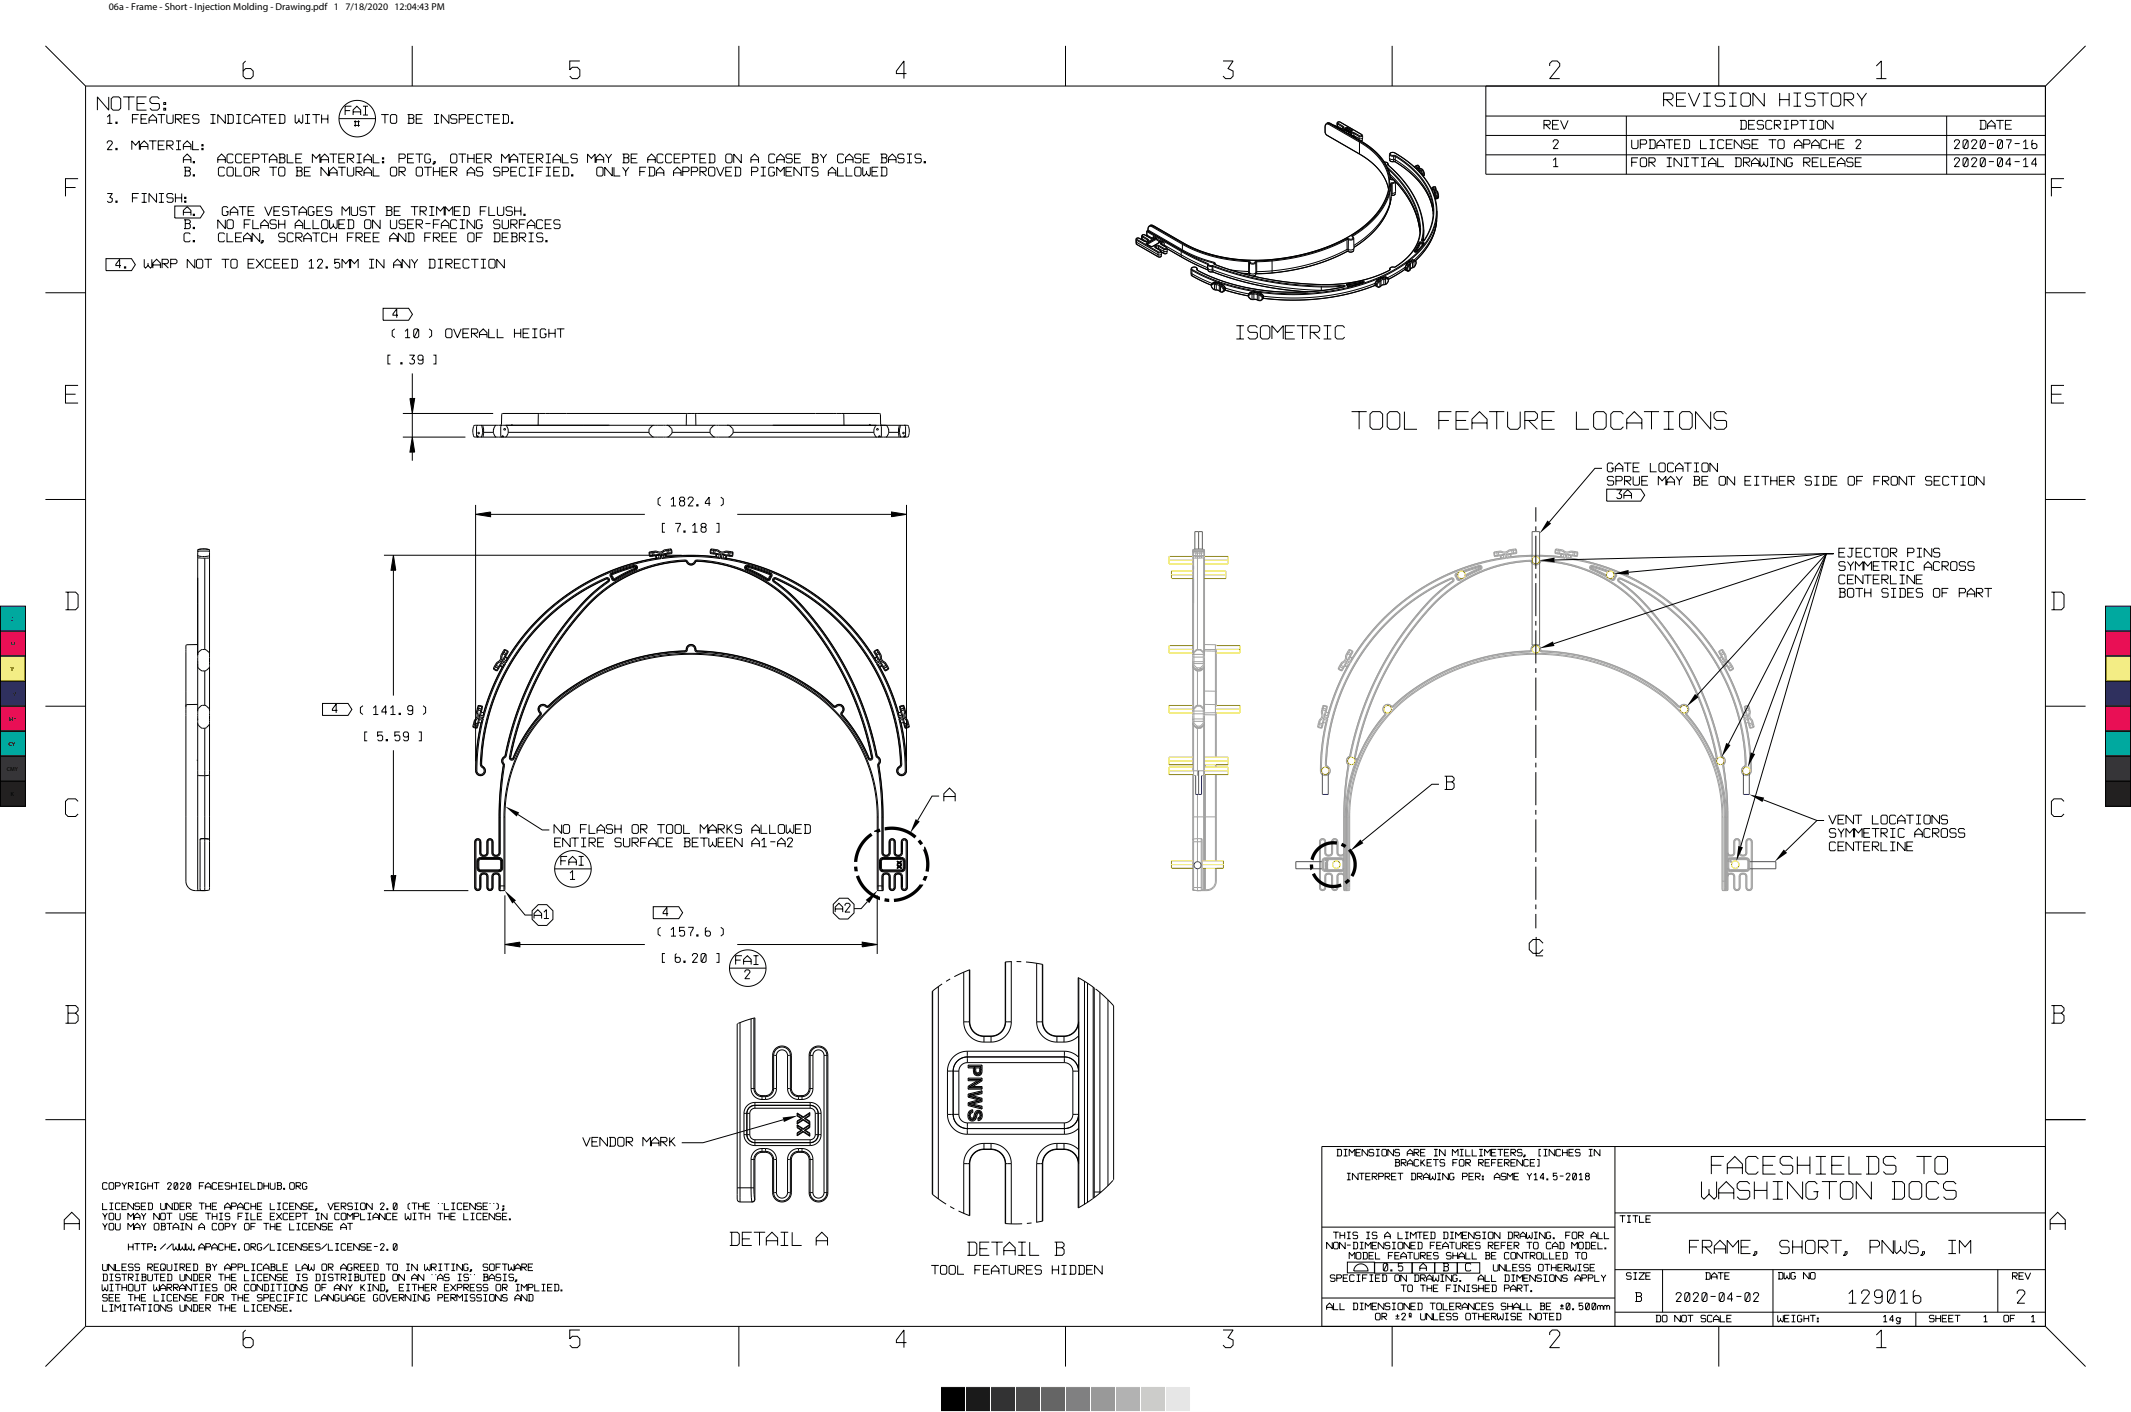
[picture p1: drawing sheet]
<svg xmlns="http://www.w3.org/2000/svg" width="451mm" height="299mm" viewBox="0 0 451 299" stroke-linecap="round" stroke-linejoin="round" font-family="sans-serif">
<defs><g id="words">
<text font-size="2.1" x="23" y="2.1">06a - Frame - Short - Injection Molding - Drawing.pdf 1 7/18/2020 12:04:43 PM</text>
<g font-size="1.2">
<text x="2.3" y="131.3">C</text>
<text x="2.3" y="136.6">M</text>
<text x="2.3" y="141.9">Y</text>
<text x="1.9" y="147.2">CM</text>
<text x="1.9" y="152.5">MY</text>
<text x="1.9" y="157.8">CY</text>
</g>
</g></defs>
<!-- layer: Layer 1 -->
<g fill="none" stroke="#000" stroke-width=".21">
<path d="M9.6 9.7l8.5 8.5M18.1 18.2h414.8M18.1 18.2v262.4M52 12.9l-.5 .5v2.7l.5 .5h1.1l.5-.5v-1.1l-.5-.5h-1.1l-.5 .5M87.2 9.7v8.5M122.7 12.9h-2.1v1.9l.5-.6h1.1l.5 .6v1.3l-.5 .5h-1.1l-.5-.5M156.4 9.7v8.5M191.9 15.6h-2.2v-.6l1.6-2.1v3.7M225.5 9.7v8.5M258.9 12.9h2.1l-1.1 1.6 1.1 .5v1.1l-.5 .5h-1.1l-.5-.5M294.6 9.7v8.5M314.5 18.2v18.7h118.4"/>
<path d="M328 14v-.6l.5-.5h1.1l.5 .5v.6l-2.1 2.6h2.1M356.8 19.7h-2v2.8h2M357.4 19.7l1.2 2.8 1.2-2.8M360.5 19.7h1.6M361.3 19.7v2.8M363.8 9.7v8.5M366 19.7h1.5M366.8 19.7v2.8M373.4 19.7v2.8l-2.4-2.8v2.8M376.7 19.7v2.8M378.7 19.7v2.8M379.6 19.7h1.6"/>
<path d="M380.4 19.7v2.8M384.7 19.7h2.4M385.9 19.7v2.8M393.1 19.7l.9 1.4 1.1-1.4M397.1 14l1.1-1.1v3.7M397.1 16.6h2.2M432.9 18.2v262.4M441.4 9.7l-8.5 8.5M13.9 39.7h2.1M16.5 37.8h-2.6v3.7M22.7 24.8l.5-.6v1.9M22.7 26.1h1.1"/>
<path d="M22.7 30.3v-.2l.3-.3h.5l.3 .3v.2l-1.1 1.4h1.1M23 20.5v2.8l-2.4-2.8v2.8M23.9 20.5h1.2l.4 .4v2l-.4 .4h-1.2l-.4-.4v-2zM24.5 25.8h.3v.3h-.3zM24.5 31.4h.3v.3h-.3zM26.1 20.5h2.4M27.3 20.5v2.8M27.9 31.7v-1.9l.8 .9 .8-.9v1.9M28 25.2h1.1M29 21.9h1.6M29.4 24.2h-1.4v1.9M29.7 31.7v-1.1l.8-.8 .8 .8v1.1"/>
<path d="M29.7 31h1.6M29.8 25.2h1.1M31 20.5h-2v2.8h2M31.2 24.2h-1.4v1.9h1.4M31.5 26.1v-1.1l.8-.8 .8 .8v1.1M31.5 25.4h1.6M31.5 29.8h1.6M32.3 29.8v1.9M33.4 24.2h1.6M33.5 30.7h1.1M33.7 20.9l-.4-.4h-1.2l-.4 .4v.6l.4 .4h1.4l.2 .2v.8l-.4 .4h-1.2l-.4-.4M34.2 24.2v1.9"/>
<path d="M34.7 21.7h.4v.4h-.4zM34.7 22.9h.4v.4h-.4zM34.8 29.8h-1.3v1.9h1.3M35.3 24.2v1.6l.3 .3h.8l.2-.3v-1.6M35.3 30.7h1.1l.2-.2v-.4l-.2-.3h-1.1v1.9M35.7 30.7l.9 1M37.1 25.2h1.1l.3-.3v-.4l-.3-.3h-1.1v1.9M37.3 29.8h1M37.3 31.7h1M37.5 25.2l1 .9M37.8 29.8v1.9M38.8 34.5v-1.1l.8-.8 .8 .8v1.1"/>
<path d="M38.8 33.8h1.6M38.8 31.7v-1.1l.8-.8 .8 .8v1.1M38.8 31h1.6M38.9 35.4h1.1l.3 .2v.3l-.3 .3 .3 .2v.6l-.3 .2h-1.1M38.9 25.2h1.1M39.2 35.4v1.8M39.2 36.2h.8M40.3 24.2h-1.4v1.9h1.4M40.8 29.8v1.9h1.3M40.9 37h.3v.2h-.3zM40.9 34.2h.3v.3h-.3zM42.1 24.5l-.3-.3h-.8l-.2 .3v.4l.2 .3h1l.1 .6-.3 .3h-.8l-.2-.3"/>
<path d="M42.7 30.6h.3v.3h-.3zM42.7 31.4h.3v.3h-.3zM44.5 26.1h1.1M44.5 24.2h1.1M45.1 24.2v1.9M46.1 34.5v-1.1l.8-.8 .8 .8v1.1M46.1 33.8h1.6M47.6 35.6l-.3-.2h-.8l-.3 .2v1.4l.3 .2h.8l.3-.2M47.7 24.2v1.9l-1.6-1.9v1.9M48 35.6l.3-.2h.8l.3 .2v1.4l-.3 .2h-.8l-.3-.2zM48 24.2h1.1l.3 .3v1.3l-.3 .3h-1.1M48.3 24.2v1.9"/>
<path d="M49.4 32.9l-.3-.3h-.8l-.3 .3v1.3l.3 .3h.8l.3-.3M49.9 35.4v1.8h1.3M50 26.1h1.1M50 24.2h1.1M50.5 24.2v1.9M51.2 32.9l-.3-.3h-.8l-.2 .3v1.3l.2 .3h.8l.3-.3M51.7 35.6l.3-.2h.8l.2 .2v1.4l-.2 .2h-.8l-.3-.2zM51.7 33.5h1.1M53 32.6h-1.3v1.9h1.3M53 24.5l-.2-.3h-.8l-.3 .3v1.3l.3 .3h.8l.2-.3M53.4 26.1v-1.1l.8-.8 .8 .8v1.1M53.4 25.4h1.6"/>
<path d="M53.5 36.3h1.1l.2-.3v-.4l-.2-.2h-1.1v1.8M53.5 33.5h1.1l.2-.2v-.4l-.2-.3h-1.1v1.9M53.9 36.3l.9 .9M55.2 32.6h1.6M55.2 24.2h1.6M56 32.6v1.9M56 24.2v1.9M57 35.4h1.6M57 34.5v-1.1l.8-.8 .8 .8v1.1M57 33.8h1.6M57.1 25.2h1.1M57.8 35.4v1.8"/>
<path d="M58.5 24.2h-1.4v1.9h1.4M59 35.6l.2-.2h.8l.3 .2v1.4l-.3 .2h-.8l-.2-.2zM59 32.6h1l.3 .3v.2l-.3 .3 .3 .3v.5l-.3 .3h-1M59 24.2h1l.3 .3v1.3l-.3 .3h-1M59.2 32.6v1.9M59.2 33.4h.8M59.2 24.2v1.9M60.8 32.6v1.9h1.3M62.5 24.2v1.6l.2 .3 .6-.5 .5 .5 .3-.3v-1.6M62.6 35.4h1.1l.2 .2v.3l-.2 .3 .2 .2v.6l-.2 .2h-1.1M62.6 33.5h1.1M62.9 35.4v1.8"/>
<path d="M62.9 36.2h.8M63.3 25v.6M63.9 32.6h-1.3v1.9h1.3M64.4 36.3h1.1M64.6 26.1h1M64.6 24.2h1M65.1 24.2v1.9M65.8 35.4h-1.4v1.8h1.4M66.1 34.5v-1.9l.8 .9 .8-.9v1.9M66.1 24.2h1.6M66.9 24.2v1.9M67.9 34.5v-1.1l.8-.8 .8 .8v1.1"/>
<path d="M67.9 33.8h1.6M68.1 24.2v1.9M68.1 25.2h1.3M69.4 24.2v1.9M69.5 35.4v1.8l-1.6-1.8v1.8M69.8 37.2v-1l.8-.8 .8 .8v1M69.8 36.6h1.6M69.8 32.6h1.6M70.6 32.6v1.9M71.6 35.4h1.6M71.7 33.5h1.1M71.7 25.1h7.8"/>
<path d="M72.4 35.4v1.8M73 32.6h-1.3v1.9h1.3M73 23.4h1.1M73.5 35.4v1.6l.3 .2h.8l.3-.2v-1.6M73.5 33.5h1.1l.3-.2v-.4l-.3-.3h-1.1v1.9M73.9 33.5l1 1M74.4 22.5h-1.4v1.8M74.7 24.3v-1l.8-.8 .8 .8v1M74.7 23.7h1.6M74.9 25.7h1.2M74.9 26.5h1.2M75.2 25.5v1.3"/>
<path d="M75.3 36.3h1.1l.3-.3v-.4l-.3-.2h-1.1v1.8M75.5 34.5h1M75.5 32.6h1M75.7 36.3l1 .9M75.9 25.5v1.3M76 32.6v1.9M76.8 22.5h1.1M76.8 24.3h1.1M77 37.2v-1l.8-.8 .8 .8v1M77 36.6h1.6M77 34.5v-1.1l.8-.8 .8 .8v1.1M77 33.8h1.6"/>
<path d="M77.4 22.5v1.8M79 35.4v1.8h1.3M79 32.6v1.9h1.3M80.7 24.2h1.6M80.9 33.4h.3v.3h-.3zM80.9 34.2h.3v.3h-.3zM81.5 24.2v1.9M82.6 35.6l.3-.2h.8l.3 .2v1.4l-.3 .2h-.8l-.3-.2zM82.6 24.5l.3-.3h.8l.3 .3v1.3l-.3 .3h-.8l-.3-.3zM84.4 36.3h1.1l.3-.3v-.4l-.3-.2h-1.1v1.8M84.4 33.5h1.1l.3-.2v-.4l-.3-.3h-1.1v1.9M84.8 36.3l1 .9"/>
<path d="M86.3 33.5h1M86.3 24.2h1l.3 .3v.3l-.3 .2 .3 .3v.5l-.3 .3h-1M86.5 24.2v1.9M86.5 25h.8M87.6 32.6h-1.3v1.9h1.3M88 32.6h1.6M88.1 35.6l.3-.2h.8l.2 .2v1.4l-.2 .2h-.8l-.3-.2zM88.1 25.2h1.1M88.8 32.6v1.9M89.4 24.2h-1.3v1.9h1.3M89.8 35.4h1.6M90.6 35.4v1.8"/>
<path d="M90.7 33.7h.5M91.1 32.9l-.3-.3h-.6l-.3 .3v1.3l.3 .3h.6l.3-.3v-.5M91.7 35.4v1.8M91.7 36.3h1.4M91.9 34.2h.2v.3l-.2 .2h-.3l.3-.2zM91.9 26.1h1M91.9 24.2h1M92.4 24.2v1.9M93.1 35.4v1.8M93.5 36.3h1.1M94.9 35.4h-1.4v1.8h1.4M95 24.2v1.9l-1.6-1.9v1.9"/>
<path d="M95.4 36.3h1l.3-.3v-.4l-.3-.2h-1v1.8M95.4 32.9l.2-.3h.8l.3 .3v1.3l-.3 .3h-.8l-.2-.3zM95.8 36.3l.9 .9M96.7 24.5l-.3-.3h-.8l-.2 .3v.4l.2 .3h1l.1 .1v.5l-.3 .3h-.8l-.2-.3M97.1 32.6h1.6M97.2 25.2h1.1l.2-.3v-.4l-.2-.3h-1.1v1.9M97.9 32.6v1.9M98.9 37.2v-1l.8-.8 .8 .8v1M98.9 36.6h1.6M99 32.6v1.9M99 33.5h1.3M99 25.2h1.1"/>
<path d="M100.3 32.6v1.9M100.3 24.2h-1.3v1.9h1.3M100.8 33.5h1.1M102.2 35.6l-.3-.2h-.8l-.3 .2v.4l.3 .3h.9l.2 .1v.6l-.3 .2h-.8l-.3-.2M102.2 32.6h-1.4v1.9h1.4M102.2 24.5l-.3-.3h-.8l-.3 .3v1.3l.3 .3h.8l.3-.3M102.5 24.2h1.6M102.6 33.5h1.1l.3-.2v-.4l-.3-.3h-1.1v1.9M103 33.5l1 1M103.3 24.2v1.9M104.5 25.2h1M105.8 35.6l-.3-.2h-.8l-.2 .2v.4l.2 .3h1l.1 .1v.6l-.3 .2h-.8l-.2-.2"/>
<path d="M105.8 24.2h-1.3v1.9h1.3M106.2 34.5v-1.9l.8 .9 .8-.9v1.9M106.3 36.3h1.1l.2-.3v-.4l-.2-.2h-1.1v1.8M106.3 24.2h1.1l.2 .3v1.3l-.2 .3h-1.1M106.6 24.2v1.9M108 34.5v-1.1l.8-.8 .8 .8v1.1M108 33.8h1.6M108.1 36.3h1.1M108.2 25.8h.3v.3h-.3zM109.4 35.4h-1.3v1.8h1.3M109.8 32.6h1.6M110.6 32.6v1.9"/>
<path d="M111.3 35.6l-.3-.2h-.8l-.3 .2v1.4l.3 .2h.8l.3-.2M111.7 33.5h1.1M111.9 35.4h1M111.9 37.2h1M112.4 35.4v1.8M113.1 32.6h-1.4v1.9h1.4M113.6 36.3h1M113.6 33.5h1l.3-.2v-.4l-.3-.3h-1v1.9M114 33.5l.9 1M114.9 35.4h-1.3v1.8M115.5 35.4h1.1M115.5 37.2h1.1"/>
<path d="M115.5 34.5h1.1M115.5 32.6h1.1M116.1 35.4v1.8M116.1 32.6v1.9M117.1 34.5v-1.1l.8-.8 .8 .8v1.1M117.1 33.8h1.6M117.2 36.3h1.1M118.5 35.4h-1.3v1.8h1.3M119 35.4h1.1l.3 .2v1.4l-.3 .2h-1.1M119 32.6v1.9h1.4M119.3 35.4v1.8M121 37h.2v.2h-.2z"/>
<path d="M122.2 32.9l-.3-.3h-.8l-.3 .3v.4l.3 .2h.9l.2 .7-.3 .3h-.8l-.3-.3M124.4 34.5v-1.9l.8 .9 .8-.9v1.9M126.2 34.5v-1.1l.8-.8 .8 .8v1.1M126.2 33.8h1.6M126.3 35.6l.3-.2h.8l.2 .2v1.4l-.2 .2h-.8l-.3-.2zM128.1 32.6l.7 .9 .7-.9M128.8 33.5v1M129.6 35.4v1.8l-1.6-1.8v1.8M129.9 35.4v1.8h1.4M131.8 35.4l.6 .9 .7-.9M131.8 32.6h1l.3 .3v.2l-.3 .3 .3 .3v.5l-.3 .3h-1M132 32.6v1.9"/>
<path d="M132 33.4h.8M132.4 36.3v.9M133.6 33.5h1.1M134.9 32.6h-1.3v1.9h1.3M135.4 36.3h1.1M136.7 35.4h-1.3v1.8M137.1 34.5v-1.1l.8-.8 .8 .8v1.1M137.1 33.8h1.6M137.2 35.4h1.1l.3 .2v1.4l-.3 .2h-1.1M137.5 35.4v1.8M138.9 37.2v-1l.8-.8 .8 .8v1M138.9 36.6h1.6"/>
<path d="M140.4 32.9l-.3-.3h-.8l-.3 .3v1.3l.3 .3h.8l.3-.3M142.2 32.9l-.3-.3h-.8l-.2 .3v1.3l.2 .3h.8l.3-.3M142.6 37.2v-1l.8-.8 .8 .8v1M142.6 36.6h1.6M142.7 33.5h1.1M144 32.6h-1.3v1.9h1.3M144.5 36.3h1.1l.2-.3v-.4l-.2-.2h-1.1v1.8M144.5 33.5h1.1l.2-.2v-.4l-.2-.3h-1.1v1.9M146.2 32.6h1.6M146.3 36.3h1.1l.3-.3v-.4l-.3-.2h-1.1v1.8M147 32.6v1.9M148.1 36.3h1.1l.3-.3v-.4l-.3-.2h-1.1v1.8"/>
<path d="M148.1 33.5h1.1M148.5 36.3l1 .9M149.5 32.6h-1.4v1.9h1.4M150 35.6l.2-.2h.8l.3 .2v1.4l-.3 .2h-.8l-.2-.2zM150 32.6h1l.3 .3v1.3l-.3 .3h-1M150.2 32.6v1.9M151.7 35.4l.8 1.8 .8-1.8M153.6 36.3h1.1M153.6 32.9l.3-.3h.8l.2 .3v1.3l-.2 .3h-.8l-.3-.3zM154.9 35.4h-1.3v1.8h1.3M155.4 35.4h1.1l.3 .2v1.4l-.3 .2h-1.1M155.7 35.4v1.8"/>
<path d="M156.9 32.6v1.9l-1.6-1.9v1.9M158.9 34.5v-1.1l.8-.8 .8 .8v1.1M158.9 33.8h1.6M159.1 36.3h1l.3-.3v-.4l-.3-.2h-1v1.8M161 35.4h1.1M161 37.2h1.1M161.6 35.4v1.8M163.5 36.4h.5M163.9 35.6l-.3-.2h-.6l-.3 .2v1.4l.3 .2h.6l.3-.2v-.6M164 32.9l-.2-.3h-.8l-.3 .3v1.3l.3 .3h.8l.2-.3M164.4 37.2v-1.8l.8 .9 .8-.9v1.8M164.4 34.5v-1.1l.8-.8 .8 .8v1.1"/>
<path d="M164.4 33.8h1.6M166.3 36.3h1.1M167.7 35.4h-1.4v1.8h1.4M167.7 32.9l-.3-.3h-.8l-.3 .3v.4l.3 .2h.9l.2 .2v.5l-.3 .3h-.8l-.3-.3M168.2 33.5h1M169.5 32.6h-1.3v1.9h1.3M169.6 35.4v1.8l-1.6-1.8v1.8M169.9 35.4h1.6M170.7 35.4v1.8M171.8 32.6h1.1l.2 .3v.2l-.2 .3 .2 .3v.5l-.2 .3h-1.1M172.1 32.6v1.9M172.1 33.4h.8"/>
<path d="M173.1 35.6l-.2-.2h-.8l-.3 .2v.4l.3 .3h.9l.1 .7-.2 .2h-.8l-.3-.2M173.6 32.6l.7 .9 .7-.9M174.3 33.5v1M175.3 37.2v-1l.8-.8 .8 .8v1M175.3 36.6h1.6M177.3 35.4v1.8h1.3M178.6 32.9l-.3-.3h-.8l-.2 .3v1.3l.2 .3h.8l.3-.3M179 34.5v-1.1l.8-.8 .8 .8v1.1M179 33.8h1.6M179.1 35.4v1.8h1.3M180.9 35.6l.3-.2h.8l.2 .2v1.4l-.2 .2h-.8l-.3-.2zM182.2 32.9l-.2-.3h-.8l-.3 .3v.4l.3 .2h.9l.1 .2v.5l-.2 .3h-.8l-.3-.3"/>
<path d="M182.6 35.4v1.6l.3 .2 .5-.5 .5 .5 .3-.2v-1.6M182.7 33.5h1.1M183.4 36.2v.5M184.1 32.6h-1.4v1.9h1.4M184.5 36.3h1.1M185.9 35.4h-1.4v1.8h1.4M186.4 35.4h1l.3 .2v1.4l-.3 .2h-1M186.4 32.6h1l.3 .3v.2l-.3 .3 .3 .3v.5l-.3 .3h-1M186.6 35.4v1.8M186.6 32.6v1.9M186.6 33.4h.8M188.1 34.5v-1.1l.8-.8 .8 .8v1.1"/>
<path d="M188.1 33.8h1.6M191.3 32.9l-.2-.3h-.8l-.3 .3v.4l.3 .2h.9l.1 .2v.5l-.2 .3h-.8l-.3-.3M192 34.5h1M192 32.6h1M192.5 32.6v1.9M195 32.9l-.3-.3h-.8l-.3 .3v.4l.3 .2h.9l.2 .2v.5l-.3 .3h-.8l-.3-.3M195.6 34.2h.3v.3h-.3zM280.4 27.9l.5 .7M280.4 26.8h.1M280.4 27.9h.1M280.4 26.8v1.1M280.5 26.8v1.1"/>
<path d="M280.5 27.9l.4 .7M280.7 26.1l-.3 .7M280.8 26.1l.6 .1M280.8 26.1h-.1M280.8 28.6l6.9 4M280.9 28.6h.1M280.9 28.6l6.9 4M280.9 26h.1M280.9 26l-.1 .1M280.9 26l.7 .1M281.3 26.4l6.4 3.7M281.3 26.4a.52 .52 0 0 0-.6-.1 .52 .52 0 0 0-.2 .5"/>
<path d="M281.4 26.2l6.4 3.7M281.4 26.2l-.1 .2M281.6 26.1l6.4 3.7M281.6 26.1l-.2 .1M281.6 26.1h.1M282.2 26.5h.3M282.3 26.5h.2M282.5 26.5l1.1 .7M283 26.5h.1M283 26.5v.3M283 26.5l.1 .2M283 26.1l.1 .1"/>
<path d="M283 26.1v.4M283.1 26.7l.9 .5M283.1 26.7v.2M283.1 26.2l1.1 .7M283.1 26.2v.5M283.2 26.1l-.1 .1M283.2 26.1l1.1 .6M283.6 27.2h.6M283.6 27.2h.5M283.6 25.8h-.4v.3M283.6 25.8l4.6 2.7M283.7 25.8a.45 .45 0 0 0-.7 .3"/>
<path d="M283.7 25.8h-.1M283.7 25.8l4.5 2.7M284.1 27.2h.1M284.2 26.9v.2M284.2 27.1l-.1 .1M284.2 27.1h.1M284.3 27.1l-.1 .1M284.3 26.7l-.1 .2M284.3 26.7l.1 .1-.1 .3M284.7 27l.1 .2M284.7 27l-.7 .5M284.7 27h.7"/>
<path d="M284.7 27.6h.1M284.8 27.5l-.1 .1M284.8 27.5h.1M284.8 27.6h.1M284.8 27.5v.1M284.8 27.2l-.6 .4M284.8 27.2h.5M284.8 27.2l.1 .2M284.8 27.2h.1M284.8 27.5l.1 .1M284.8 27.6l.1 .1M284.9 27.5h-.1"/>
<path d="M284.9 27.5h.1M284.9 27.4h.1M284.9 27.6h.1M284.9 27.4v.1M284.9 27.5v.1M284.9 27.7h.1M284.9 27.5v.2M284.9 27.4l-.5 .3M284.9 27.4h.3M284.9 27.5l.1 .1M284.9 27.6v.1M284.9 27.4l.1 .1"/>
<path d="M285 27.6h-.1M285 27.6h.1M285 27.4h-.1M285 27.5h.1M285 27.5v.1M285 27.7l.1 .1M285 27.7v.1M285 27.7h.1M285.1 27.5l-.1 .1M285.1 27.7h.1M285.1 27.8h.1M285.1 27.7v.1"/>
<path d="M285.1 27.7h-.2M285.1 27.6l-.2 .1M285.1 27.8l.1 .1M285.2 27.6l-.2 .1M285.2 27.8h-.1M285.2 27.6h.1M285.2 27.6l-.3 .1M285.2 27.8h.1M285.2 27.4l.7 .4M285.2 27.8v.1M285.2 27.9h.1M285.2 27.6l-.1 .1"/>
<path d="M285.3 27.8h.1M285.3 27.7l-.2 .1M285.3 27.8v.1M285.3 27.2h.1M285.3 27.2l.7 .4M285.3 27.2l.7 .5M285.3 27.2l-.1 .2M285.3 27.7l-.1 .1M285.3 27.7h.1M285.3 27.7h-.2M285.3 27.6l-.2 .1M285.3 27.6v.1"/>
<path d="M285.3 27.6l.1 .1M285.4 28h.1M285.4 27.9h.1M285.4 27.7l-.2 .2M285.4 27l-.1 .2M285.4 27l.7 .4M285.4 27.9v.1M285.4 27.8l-.1 .1M285.4 27.8v.1M285.4 27.8h.1M285.5 27.7h.1M285.5 27.7l-.3 .1"/>
<path d="M285.5 27.7l-.1 .1M285.5 27.7l-.1 .2M285.5 28h.1M285.5 27.7v.1M285.5 28v.1M285.5 27.8v.1M285.5 27.8h.1M285.5 27.9v.1M285.5 27.9h.1M285.5 27.9l.1 .1M285.5 28l.1 .1M285.6 27.9h.1"/>
<path d="M285.6 27.9l.1 .1M285.6 28h-.1M285.6 27.9h-.1M285.6 28h.1M285.6 27.9v.1M285.6 27.8h.1M285.6 27.8l-.2 .1M285.6 28v.1M285.6 27.8l-.2 .2M285.7 28h.1M285.7 28h-.1M285.8 27.9l-.1 .1"/>
<path d="M285.8 27.9h.1M285.8 27.9l-.2 .1M285.9 28.1v.2M285.9 28.1l-.2 .3 .2 .1M285.9 27.8l.1 .1M285.9 28.5l1.1 .7M285.9 28.3l.1 .2M285.9 28.3v.2M286 28.1l.1 .1M286 28.1h-.1M286 28.1h.6M286 27.7l.1 .1"/>
<path d="M286 27.6v.2M286 27.6v.1M286 27.7l-.1 .1M286 27.8l-.7 .4M286 27.8h.1M286.1 28.2h.5M286.1 28.2l-.2 .1M286.1 28.2v.4M286.1 27.4l-.1 .2M286.1 27.4l.1 .2-.1 .2M286.1 27.8l-.8 .5M286.1 28.6l.4 .1"/>
<path d="M286.5 28.7l.1 .2M286.5 28.7l1.1 .6M286.6 28.2l1.1 .7M286.6 28.2l-.1 .5M286.6 28.1l1.1 .6M286.6 28.1v.1M287 29.2l.2 .1M287 29.2h.1M287.6 29.3l.1 .3M287.7 28.9l-.1 .4M287.7 32.6l2.4 1.5 1.8 1.9 1.3 1.9 .7 2.1a11.3 11.3 0 0 0-6.1-7.4M287.7 32.6h.1"/>
<path d="M287.7 30.1v2.5M287.7 30.1l1.7 1 1.4 1.2 1.3 1.4 .9 1.4 .6 1.2 .3 1.5 .1 1.5-.3 1.5M287.7 28.7v.2M287.8 29.9l-.1 .2M287.8 29.9l1.8 1.1 1.4 1.2 1.1 1.2 1 1.4 .6 1.4 .4 1.5v1.4l-.3 1.6M288 29.8l2.4 1.7 2 2 1.3 2.2 .6 2.2M288 29.8a11.5 11.5 0 0 1 6.4 8.1M288 29.8h.1M288.2 28.5v.2h-.5M288.2 28.5l.2 .2M288.2 28.5h.1M288.3 29.6l-.3 .2"/>
<path d="M288.4 29.6l-.3 .2M288.4 28.7v.4M288.4 28.7l-.3 .2h-.4M288.4 29.1v.5M288.4 29.1l-.3 .3-.5-.1M293 34.2l.2 .1M293 34.3h.2M293.2 34.3l.4 .2 .1 .2M293.2 34.3h.1M293.2 34.3l.4 .1 .2 .3M293.7 35.4l2.8 3 2.2 3.2 1.3 3.1 .7 3.4M293.7 34.7v.2"/>
<path d="M293.7 34.7l.1 .2M293.7 34.9h.1M293.7 34.9l3.1 3 2.1 3.1 1.6 3.5 .5 2 .2 1.6M293.8 34.9l2.9 2.9 2.4 3.3 1.5 3.5 .5 1.9 .2 1.7M293.8 34.9h.1M293.8 34.7v.2M293.8 35.8l3 3.2 1.8 2.8 1.3 3.3 .6 3.1M294.1 33.4v.4M294.1 33.4l.4 .3 .5 .1M294.1 33.4h.1M294.1 32.7l.3 .3h.6M294.1 32.7v.7"/>
<path d="M294.1 33.8l.2 .3 .6 .1M294.2 36.9l2.6 2.9 1.8 2.8 1.3 3.1 .6 3.2M294.3 37.9l.3 .1M294.3 37.9h.1M294.3 38.8l.1 .1M294.3 38.8l-.3 1.9M294.3 37.4l.7 .7M294.4 37.9l.2 .1M294.4 38.9l-.2 1.9M294.4 38.9v2.7M294.6 38h.1M294.6 38l.5 .1 .2 .3"/>
<path d="M294.6 38l.4 .1 .2 .3-.5 .2M294.7 38.8l-.3 .1M294.7 38.8v2.5M294.7 38.6v.2M294.7 38.6l-.4 .2M294.9 32.9h.5M294.9 32.9l.1 .1M294.9 34.2l.5 .1M294.9 34.2h.1M294.9 34.2h.4M295 33l.3 .1M295 33v.8"/>
<path d="M295 33.8h.3M295 33.8l-.1 .4M295.1 32.3l-.4-.1-.5 .3 .2 .3 .5 .1M295.1 32.3l2.5 1.6 2.1 1.8M295.2 32.3l2.5 1.7 2 1.6M295.2 32.3h-.1M295.2 32.3a.75 .75 0 0 0-1.1 .4M295.3 33.8v.4M295.3 33.8l3.5 2.6 2.4 2.7 .9 1.5 .7 1.6 .4 1.5 .1 1.7M295.3 33.1v.7M295.3 33.1l2.7 1.9 2 1.9 1.8 2.4 1 2.3 .5 2.3-.1 2.3-.6 2.4-1.3 2.3M295.3 38.4l2.1 2.5 1.5 2.6 1 2.4 .6 2.7a18.3 18.3 0 0 0-5.2-10.2z"/>
<path d="M295.3 38.4l-.2 .3-.4 .1M295.3 38.4h.1M295.3 38.4l.1 2.1M295.3 34.2l.1 .1M295.3 34.2l3.1 2.2 2.4 2.6 1.7 2.8 .8 2.9-.3-1.6-.6-1.4-1.5-2.6-2.3-2.4-3.2-2.4M295.4 32.9l2.7 1.9 2 2 1.7 2.2 1.2 2.5 .4 2.3-.1 2.5-.6 2.3-1.2 2.3M295.4 32.9l-.1 .2M299.5 35.2l-.1 .1M299.6 35.2l-.2 .1M299.6 35.2h.1M299.6 35.1v.1M299.6 35.1l-.1 .1"/>
<path d="M299.7 35.1h.1M299.7 35.2l.3 .3M299.7 35.1h-.1M299.7 35.6v.1M299.8 35.1l.4 .4M299.8 35.1l-.1 .1M299.8 35.8l1.8 2 1.4 2.4M299.8 35.8a13.4 13.4 0 0 1 3.2 4.3M300 34.9l.1 .1M300 34.9l-.3 .2M300 34.9l.2 .1M300.1 35.5l-.4 .1"/>
<path d="M300.1 35.5h.1M300.1 35h.1M300.1 35l.1 .1M300.1 35l-.3 .1M300.2 35.1h.1M300.2 35.1l.1 .1M300.2 35l.1 .1M300.2 35.5l-.5 .2M300.3 35.2l.5 .5M300.3 35.2l.1 .3 .3 .2M300.3 35.6v.2M300.3 35.6l-.5 .2"/>
<path d="M300.3 35.6l.4 .4M300.3 35.1l.1 .3M300.3 35.8l-.3 .1M300.3 35.8v.1M300.3 35.9l.2 .5M300.3 35.9l.3 .3M300.5 36.4h.1M300.5 36.4v.1M300.6 36.2l.1 .1M300.7 36.3l.2 .4M300.7 36l.2 .2M300.7 36l-.1 .2"/>
<path d="M300.7 35.7l.3 .1M300.8 35.7l.3 .1M300.8 35.7h-.1M300.9 36.2l-.2 .1M300.9 36.2l.1 .5M300.9 36.7l.2 .2M301 35.8l.1 .1M301 35.8h.1M301 36.7l.1 .2M301 36.7h-.1M301.1 35.9l.1 .2M301.1 35.9l-.4 .1"/>
<path d="M301.1 35.9h.1M301.1 35.8l.1 .1M301.1 36.9v.2M301.2 35.9l.1 .2M301.2 36.1l.2 .5M301.2 36.1l-.3 .1M301.3 36.1h-.1M301.3 36.1l.1 .4M301.4 36.6l-.4 .1M301.4 37.2l-.2 .1M301.4 36.6v.2M301.4 37.2l-.2 .1 .2-.1"/>
<path d="M301.4 37.2h.1M301.4 37.1v.1M301.4 36.8v.3M301.4 36.8l-.3 .1M301.4 37.1l-.3 .1M301.4 36.5v.1M301.4 36.5l.1 .2M301.5 37l-.1 .1M301.5 36.7l-.1 .1M301.5 36.7v.3M301.5 37l-.1 .2M303.1 39.8v.1"/>
<path d="M303.1 39.8v.3M303.1 39.7v.1M303.2 39.7h.1M303.2 39.7l-.1 .1M303.2 39.6v.1M303.2 39.6l-.1 .1M303.2 39.7l.2 .3M303.3 39.5v.1M303.3 39.5l-.1 .1M303.3 39.6l.3 .5M303.3 39.6l-.1 .1M303.6 39.5h.1"/>
<path d="M303.6 39.5l.2 .1M303.6 39.5h-.3M303.7 39.5l.1 .1M303.7 39.5v.1M303.7 39.5l-.4 .1M303.7 39.8v.3l.3 .2M303.7 39.8l.2 .2M303.7 39.6l.2 .1M303.7 39.6v.2M303.8 39.6l.1 .1M303.9 40l.1 .3M303.9 40v.2"/>
<path d="M303.9 39.7v.2M303.9 39.9v.4M303.9 39.9v.1M314.5 24.5h118.4M314.5 28.7h118.4M314.5 32.8h118.4M326.8 26.4h1l.3-.3v-.4l-.3-.2h-1v1.8M327.2 26.4l.9 .9M328.6 26.4h1.1M328.7 33.9l.6-.5v1.9M328.7 35.3h1.1M328.7 30.1v-.3l.3-.2h.5l.3 .2v.3l-1.1 1.3h1.1"/>
<path d="M329.9 25.5h-1.3v1.8h1.3M330.3 25.5l.8 1.8 .8-1.8M344.2 24.5v12.4M345.3 34.3h1.1M345.3 29.6v1.6l.3 .2h.8l.3-.2v-1.6M346.7 33.4h-1.4v1.9M347.2 33.7l.2-.3h.8l.3 .3v1.3l-.3 .3h-.8l-.2-.3zM347.2 30.5h1l.3-.3v-.4l-.3-.2h-1v1.8M349 34.3h1.1l.2-.2v-.4l-.2-.3h-1.1v1.9M349 29.6h1.1l.2 .2v1.4l-.2 .2h-1.1M349.3 29.6v1.8M349.4 34.3l.9 1"/>
<path d="M350.7 31.4v-1l.8-.8 .8 .8v1M350.7 30.8h1.6M352.1 21.1h1.6l.4-.4v-.6l-.4-.4h-1.6v2.8M352.5 29.6h1.6M352.7 21.1l1.4 1.4M352.8 35.3h1M352.8 33.4h1M353.3 33.4v1.9M353.3 29.6v1.8M354.5 30.5h1M354.8 21.1h1.6M355.8 29.6h-1.3v1.8h1.3"/>
<path d="M355.9 33.4v1.9l-1.6-1.9v1.9M356.3 29.6h1l.3 .2v1.4l-.3 .2h-1M356.4 35.3h1.1M356.4 33.4h1.1M356.5 29.6v1.8M356.9 33.4v1.9M358 33.4h1.6M358.8 33.4v1.9M359.9 29.6v1.8h1.3M360 35.3h1.1M360 33.4h1.1M360.5 22.5h1.6"/>
<path d="M360.6 33.4v1.9M361.6 35.3v-1.1l.8-.8 .8 .8v1.1M361.6 34.6h1.6M361.9 29.6h1M361.9 31.4h1M362.4 29.6v1.8M363.5 33.4v1.9h1.4M364.9 29.8l-.3-.2h-.8l-.3 .2v1.4l.3 .2h.8l.3-.2M365 20.1l-.4-.4h-1.2l-.4 .4v.6l.4 .4h1.4l.2 .2v.8l-.4 .4h-1.2l-.4-.4M365.4 30.5h1M366 22.5h1.5M366.7 29.6h-1.3v1.8h1.3"/>
<path d="M367.2 33.4h1.1l.2 .3v1.3l-.2 .3h-1.1M367.5 33.4v1.9M368.3 25.5h1l.3 .2v1.4l-.3 .2h-1M368.5 20.1l.4-.4h1.2l.4 .4v2l-.4 .4h-1.2l-.4-.4zM368.5 25.5v1.8M368.7 29.6v1.8l-1.6-1.8v1.8M369 34.3h1.1l.2-.2v-.4l-.2-.3h-1.1v1.9M369.4 34.3l.9 1M370.1 26.4h1.1M370.3 29.8l-.2-.2h-.8l-.3 .2v.4l.3 .3h.9l.1 .1v.6l-.2 .2h-.8l-.3-.2M370.7 35.3v-1.1l.8-.8 .8 .8v1.1M370.7 34.6h1.6"/>
<path d="M370.8 30.5h1.1M371.4 25.5h-1.3v1.8h1.3M372.2 29.6h-1.4v1.8h1.4M372.5 33.4v1.6l.3 .3 .5-.6 .5 .6 .3-.3v-1.6M373.2 25.7l-.2-.2h-.8l-.3 .2v.4l.3 .3h.9l.1 .1v.6l-.2 .2h-.8l-.3-.2M373.3 34.2v.5M374.3 29.6h1.6M374.6 35.3h1.1M374.6 33.4h1.1M375.1 25.7l-.3-.2h-.8l-.3 .2v1.4l.3 .2h.8l.3-.2M375.1 33.4v1.9M375.1 29.6v1.8"/>
<path d="M375.5 26.4h1.1l.3-.3v-.4l-.3-.2h-1.1v1.8M375.9 26.4l1 .9M376.3 29.8l.3-.2h.8l.2 .2v1.4l-.2 .2h-.8l-.3-.2zM376.7 21.1h2M377.5 27.3h1.1M377.5 25.5h1.1M377.8 33.4v1.9l-1.6-1.9v1.9M378 25.5v1.8M378.9 34.5h.5M379.2 26.4h1.1l.2-.3v-.4l-.2-.2h-1.1v1.8M379.3 33.7l-.3-.3h-.6l-.3 .3v1.3l.3 .3h.6l.3-.3v-.5M379.6 22.5h1.6"/>
<path d="M379.8 31.4v-1l.8-.8 .8 .8v1M379.8 30.8h1.6M380.9 25.5h1.6M381.7 25.5v1.8M381.7 30.5h1.1l.3-.3v-.4l-.3-.2h-1.1v1.8M381.7 34.3h1.1l.3-.2v-.4l-.3-.3h-1.1v1.9M382.1 34.3l1 1M383 27.3h1M383 25.5h1M383.4 31.4v-1l.8-.8 .8 .8v1M383.4 30.8h1.6M383.5 25.5v1.8"/>
<path d="M383.6 34.3h1M384.1 20.1l-.4-.4h-1.2l-.4 .4v.6l.4 .4h1.4l.2 .2v.8l-.4 .4h-1.2l-.4-.4M384.6 25.7l.3-.2h.8l.3 .2v1.4l-.3 .2h-.8l-.3-.2zM384.9 33.4h-1.3v1.9h1.3M385.4 33.4v1.9h1.3M386.7 29.8l-.2-.2h-.8l-.3 .2v1.4l.3 .2h.8l.2-.2M387.2 34.3h1.1M387.2 29.6v1.8M387.2 30.5h1.3M387.6 20.1l.4-.4h1.2l.4 .4v2l-.4 .4h-1.2l-.4-.4zM387.9 25.5v1.8l-1.6-1.8v1.8M388.5 33.4h-1.3v1.9h1.3"/>
<path d="M388.5 29.6v1.8M388.9 35.3v-1.1l.8-.8 .8 .8v1.1M388.9 34.6h1.6M389 30.5h1.1M390.3 21.1h1.6l.4-.4v-.6l-.4-.4h-1.6v2.8M390.4 29.6h-1.4v1.8h1.4M390.9 21.1l1.4 1.4M392.2 33.7l-.3-.3h-.8l-.3 .3v.4l.3 .2h.9l.2 .7-.3 .3h-.8l-.3-.3M392.7 34.3h1M392.8 30.1v-.3l.3-.2h.5l.3 .2v.3l-1.1 1.3h1.1M394 33.4h-1.3v1.9h1.3M394 21.1v1.4"/>
<path d="M412 24.5v12.4M413.7 30.1v-.3l.2-.2h.6l.2 .2v.3l-1 1.3h1M413.7 33.9v-.2l.2-.3h.6l.2 .3v.2l-1 1.4h1M415.5 29.8l.2-.2h.6l.2 .2v1.4l-.2 .2h-.6l-.2-.2zM415.5 33.7l.2-.3h.6l.2 .3v1.3l-.2 .3h-.6l-.2-.3zM416.4 29.7l-.8 1.6M416.4 33.5l-.8 1.6M417.3 30.1v-.3l.3-.2h.5l.3 .2v.3l-1.1 1.3h1.1M417.3 33.9v-.2l.3-.3h.5l.3 .3v.2l-1.1 1.4h1.1M419 25.5h1.1l.2 .2v1.4l-.2 .2h-1.1M419.3 25.5v1.8M419.4 29.6h.5l.3 .2v1.4l-.3 .2h-.5l-.3-.2v-1.4z"/>
<path d="M419.4 33.4h.5l.3 .3v1.3l-.3 .3h-.5l-.3-.3v-1.3zM420.1 29.7l-.8 1.6M420.1 33.5l-.8 1.6M420.7 27.3v-1l.8-.8 .8 .8v1M420.7 26.7h1.6M420.9 30.4h1.1M420.9 34.2h1.1M422.5 25.5h1.6M422.8 29.8l.2-.2h.6l.2 .2v1.4l-.2 .2h-.6l-.2-.2zM422.8 33.7l.2-.3h.6l.2 .3v1.3l-.2 .3h-.6l-.2-.3zM423.3 25.5v1.8M423.7 29.7l-.8 1.6"/>
<path d="M423.7 33.5l-.8 1.6M424.4 26.4h1.1M424.6 29.6h1v.2l-.5 1v.6M425.6 34.7h-1v-.2l.8-1.1v1.9M425.8 25.5h-1.4v1.8h1.4M426.4 30.4h1.1M426.4 34.2h1.1M428.2 30.1l.6-.5v1.8M428.2 33.9l.6-.5v1.9M428.2 31.4h1.1M428.2 35.3h1.1M430.3 29.6l-.3 .2v1.4l.3 .2h.5l.3-.2v-.6l-.3-.2h-.5l-.3 .2"/>
<path d="M431.1 34.7h-1.1v-.2l.8-1.1v1.9M434.2 39.7h2.1M436.8 37.8h-2.6v3.7M22.4 54.7h5.4l.8 1.3-.8 1.3h-5.4zM22.7 40.9h1.1l-.6 .8 .6 .3v.5l-.3 .3h-.5l-.3-.3M24.5 42.5h.3v.3h-.3zM25.6 56.2h-1.1v-.3l.8-1.1v1.9M26.3 56.5h.3v.2h-.3zM28 41.9h1.1M29.4 40.9h-1.4v1.9M30 42.8h1M30 40.9h1"/>
<path d="M30.5 40.9v1.9M30.5 54.8v1.7l.3 .2 .5-.5 .6 .5 .2-.2v-1.7M31.3 55.7v.5M32.3 56.7v-1l.9-.9 .8 .9v1M32.3 56.1h1.7M33.1 40.9v1.9l-1.6-1.9v1.9M33.6 42.8h1.1M33.6 40.9h1.1M34.2 40.9v1.9M34.3 55.8h1.1l.2-.3v-.4l-.2-.3h-1.1v1.9M34.7 55.8l.9 .9M36.1 55.8h1.1l.3-.3v-.4l-.3-.3h-1.1v1.9"/>
<path d="M36.6 41.2l-.2-.3h-.8l-.3 .3v.4l.3 .3h.9l.1 .1v.5l-.2 .3h-.8l-.3-.3M37 43.6h5.4l.8 1.3-.8 1.2h-5.4zM37.1 40.9v1.9M37.1 41.9h1.4M38.5 40.9v1.9M38.8 45.6v-1.1l.8-.8 .8 .8v1.1M38.8 44.9h1.6M38.9 46.5h1.1l.3 .3v.2l-.3 .3 .3 .3v.5l-.3 .3h-1.1M39.1 41.7h.2v.3h-.2zM39.1 42.5h.2v.3h-.2zM39.2 46.5v1.9M39.2 47.3h.8"/>
<path d="M40.3 49.6l-.3-.3h-.8l-.3 .3v1.3l.3 .3h.8l.3-.3M40.9 48.1h.3v.3h-.3zM40.9 45.3h.3v.3h-.3zM40.9 50.9h.3v.3h-.3zM41.2 54.8v1.9l-1.6-1.9v1.9M41.6 55.1l.3-.3h.8l.2 .3v1.4l-.2 .2h-.8l-.3-.2zM43.3 54.8h1.6M44.1 54.8v1.9M46.9 54.8h1.6M47.6 49.6l-.3-.3h-.8l-.3 .3v1.3l.3 .3h.8l.3-.3M47.7 46.5v1.9l-1.6-1.9v1.9M47.7 54.8v1.9"/>
<path d="M47.8 44.8h.6M48 49.3v1.9h1.4M48.2 44l-.2-.3h-.7l-.3 .3v1.3l.3 .3h.7l.2-.3v-.5M48.3 46.5h.8l.3 .3v1.3l-.3 .3h-.8l-.3-.3v-1.3zM48.7 45.6v-1.1l.8-.8 .8 .8v1.1M48.7 44.9h1.6M49.1 54.8h.8l.3 .3v1.4l-.3 .2h-.8l-.2-.2v-1.4zM49.9 50.2h1M50.5 43.7h1.7M51.2 49.3h-1.3v1.9h1.3M51.4 43.7v1.9M51.6 51.2v-1.1l.8-.8 .8 .8v1.1"/>
<path d="M51.6 50.5h1.6M51.7 47.4h1.1M52.5 44.7h1.1M52.5 55.8h1.1M53 46.5h-1.3v1.9M53.5 46.5v1.9h1.3M53.8 43.7h-1.3v1.9h1.3M53.8 54.8h-1.3v1.9h1.3M54.2 54.8l1.6 1.9M55 49.3v1.9l-1.6-1.9v1.9M55.2 48.4v-1.1l.8-.8 .8 .8v1.1M55.2 47.7h1.6"/>
<path d="M55.5 50.9h.2v.3l-.2 .2h-.3l.3-.2zM55.8 54.8l-1.6 1.9M56 43.7l.8 1.9 .8-1.9M57.5 55.1l-.3-.3h-.8l-.3 .3v1.4l.3 .2h.8l.3-.2M58 55.8h1M58 44.7h1M58.5 46.8l-.3-.3h-.8l-.3 .3v.4l.3 .2h.9l.2 .7-.3 .3h-.8l-.3-.3M59 46.5v1.9M59 47.4h1.3M59.3 43.7h-1.3v1.9h1.3M59.3 54.8h-1.3v1.9h1.3M59.8 55.8h1.1"/>
<path d="M60.3 46.5v1.9M60.3 49.6l-.3-.3h-.8l-.2 .3v.3l.2 .3h1l.1 .7-.3 .3h-.8l-.2-.3M61.1 44l-.2-.3h-.9l-.2 .3v.4l.2 .3h1l.1 .1v.5l-.2 .3h-.9l-.2-.3M61.1 54.8h-1.3v1.9h1.3M61.5 43.7h1.6M61.6 54.8h1.1l.2 .3v1.4l-.2 .2h-1.1M61.9 54.8v1.9M62.1 49.6l-.2-.3h-.8l-.3 .3v1.3l.3 .3h.8l.2-.3M62.3 43.7v1.9M62.5 48.4v-1.1l.8-.8 .8 .8v1.1M62.5 47.7h1.6M62.6 50.2h1.1l.2-.3v-.3l-.2-.3h-1.1v1.9"/>
<path d="M63 50.2l.9 1M63.3 45.6v-1.1l.8-.8 .8 .8v1.1M63.3 44.9h1.6M64.3 51.2v-1.1l.8-.8 .8 .8v1.1M64.3 50.5h1.6M64.4 46.5v1.9h1.4M65.4 55.4l.5-.6v1.9M65.4 56.7h1M66 44.8h.6M66.1 49.3h1.6M66.2 46.5v1.9h1.4M66.4 44l-.2-.3h-.7l-.3 .3v1.3l.3 .3h.7l.2-.3v-.5"/>
<path d="M66.9 49.3v1.9M67.1 44.7h1M67.2 55.4v-.3l.3-.3h.5l.3 .3v.3l-1.1 1.3h1.1M68.1 46.8l.2-.3h.8l.3 .3v1.3l-.3 .3h-.8l-.2-.3zM68.4 43.7h-1.3v1.9h1.3M69 56.5h.3v.2h-.3zM69.4 49.6l-.3-.3h-.8l-.2 .3v1.3l.2 .3h.8l.3-.3M69.8 46.5v1.6l.2 .3 .6-.6 .5 .6 .3-.3v-1.6M69.9 49.3v1.9M69.9 50.2h1.3M70.2 44l-.3-.3h-.7l-.3 .3v.4l.3 .3h.9l.1 .1v.5l-.3 .3h-.7l-.3-.3M70.6 47.3v.5"/>
<path d="M71.2 49.3v1.9M71.7 47.4h1.1M71.9 54.8h-1.1v1l.3-.3h.5l.3 .3v.7l-.3 .2h-.5l-.3-.2M72.4 45.6v-1.9l.8 1 .8-1v1.9M72.4 56.7v-1.9l.8 1 .8-1v1.9M73 46.5h-1.3v1.9h1.3M73.5 46.5h1.1l.3 .3v1.3l-.3 .3h-1.1M73.5 50.2h1.1M73.8 46.5v1.9M74.2 56.7v-1.9l.8 1 .8-1v1.9M74.3 43.7v1.6l.3 .3h.8l.3-.3v-1.6M74.9 49.3h-1.4v1.9"/>
<path d="M75.3 50.2h1.1l.3-.3v-.3l-.3-.3h-1.1v1.9M75.7 50.2l1 1M77.2 46.8l.2-.3h.8l.3 .3v1.3l-.3 .3h-.8l-.2-.3zM77.2 50.2h1M77.5 44l-.3-.3h-.8l-.2 .3v.4l.2 .3h1l.1 .1v.5l-.3 .3h-.8l-.2-.3M77.9 43.7h1.5M78.1 54.8h1.1M78.1 56.7h1.1M78.5 49.3h-1.3v1.9h1.3M78.6 43.7v1.9M78.6 54.8v1.9M79 50.2h1.1"/>
<path d="M80.3 49.3h-1.3v1.9h1.3M80.5 46.5v1.9l-1.6-1.9v1.9M81.3 54.8v1.9l-1.6-1.9v1.9M81.6 43.7h1.1l.3 .3v.3l-.3 .2 .3 .3v.5l-.3 .3h-1.1M81.9 43.7v1.9M81.9 44.5h.8M82.5 51.2v-1.1l.8-.8 .8 .8v1.1M82.5 50.5h1.6M82.6 46.5v1.6l.3 .3h.8l.3-.3v-1.6M83.3 56.7v-1l.8-.9 .8 .9v1M83.3 56.1h1.6M83.4 44.7h1.1"/>
<path d="M84.8 43.7h-1.4v1.9h1.4M85.8 46.8l-.3-.3h-.8l-.3 .3v.4l.3 .2h.9l.2 .7-.3 .3h-.8l-.3-.3M85.9 49.3v1.9l-1.6-1.9v1.9M86.3 47.4h1M86.3 49.3h1l.3 .3v1.3l-.3 .3h-1M86.5 49.3v1.9M86.7 54.8v1.9l-1.6-1.9v1.9M86.9 43.7h1.7M87.1 54.8l.6 1 .7-1M87.6 46.5h-1.3v1.9h1.3M87.7 43.7v1.9M87.7 55.8v.9"/>
<path d="M88.1 47.4h1.1l.2-.2v-.4l-.2-.3h-1.1v1.9M88.5 47.4l.9 1M88.9 44.7h1.1l.2-.3v-.4l-.2-.3h-1.1v1.9M89.3 44.7l.9 .9M89.9 50.2h1.1M90 47.3h1.1M90.7 54.8h1.1l.3 .3v1.4l-.3 .2h-1.1M90.9 43.7h1M90.9 45.6h1M91 54.8v1.9M91.2 49.3h-1.3v1.9M91.4 43.7v1.9"/>
<path d="M91.7 47.4h1.1M91.7 50.2h1.1l.3-.3v-.3l-.3-.3h-1.1v1.9M92.1 50.2l1 1M92.4 45.6v-1.9l.8 1 .8-1v1.9M92.7 54.8h1M92.7 56.7h1M93.1 46.5h-1.4v1.9M93.2 54.8v1.9M93.4 48.4v-1.1l.8-.8 .8 .8v1.1M93.4 47.7h1.6M93.5 50.2h1.1M94.2 45.6v-1.9l.8 1 .8-1v1.9"/>
<path d="M94.4 55.8h1l.3-.3v-.4l-.3-.3h-1v1.9M94.8 55.8l.9 .9M94.9 49.3h-1.4v1.9h1.4M95.4 50.2h1M96.2 44.7h1.1M96.2 55.8h1.1M96.7 46.8l-.3-.3h-.8l-.2 .3v1.3l.2 .3h.8l.3-.3M96.7 49.3h-1.3v1.9h1.3M97.3 48.4h1.1M97.3 46.5h1.1M97.5 43.7h-1.3v1.9h1.3M97.5 54.8h-1.3v1.9h1.3"/>
<path d="M97.9 46.5v1.9M98 43.7h1.1l.2 .3v1.3l-.2 .3h-1.1M98.3 43.7v1.9M99.3 49.3h.8l.2 .3v1.3l-.2 .3h-.8l-.3-.3v-1.3zM99.3 55.1l-.2-.3h-.8l-.3 .3v1.4l.3 .2h.8l.2-.2M99.7 54.8h1.6M100.5 46.5v1.9l-1.6-1.9v1.9M100.5 54.8v1.9M100.8 50.2h1.1M101.6 47.6h.6M101.6 44.7h1.1M101.8 54.8h1"/>
<path d="M101.8 56.7h1M102 46.8l-.2-.3h-.7l-.3 .3v1.3l.3 .3h.7l.2-.3v-.5M102.2 49.3h-1.4v1.9M102.3 54.8v1.9M103 43.7h-1.4v1.9M103.5 43.7v1.9h1.3M103.7 54.8h.8l.3 .3v1.4l-.3 .2h-.8l-.2-.2v-1.4zM104.5 49.3h1l.3 .3v1.3l-.3 .3h-1M104.7 49.3v1.9M105.3 43.7v1.6l.3 .3h.7l.3-.3v-1.6M105.8 46.8l-.3-.3h-.8l-.2 .3v.4l.2 .2h1l.1 .2v.5l-.3 .3h-.8l-.2-.3M106.3 46.5v1.6l.3 .3h.8l.2-.3v-1.6"/>
<path d="M106.3 50.2h1.1M106.8 54.8v1.9l-1.7-1.9v1.9M107.6 49.3h-1.3v1.9h1.3M108.1 47.4h1.1l.2-.2v-.4l-.2-.3h-1.1v1.9M108.1 49.3h1.1l.2 .3v.2l-.2 .3 .2 .3v.5l-.2 .3h-1.1M108.4 49.3v1.9M108.4 50.1h.8M108.4 44l-.2-.3h-.8l-.3 .3v.4l.3 .3h.9l.1 .1v.5l-.2 .3h-.8l-.3-.3M108.5 47.4l.9 1M108.9 43.7v1.9M108.9 44.7h1.4M109.9 47.4h1.1"/>
<path d="M109.9 50.2h1.1l.3-.3v-.3l-.3-.3h-1.1v1.9M110.3 43.7v1.9M110.3 50.2l1 1M110.9 45.3h.2v.3h-.2zM111.3 46.5h-1.4v1.9M111.6 48.4v-1.1l.8-.8 .8 .8v1.1M111.6 47.7h1.6M111.9 49.3h1M111.9 51.2h1M112.4 49.3v1.9M114.9 46.8l-.3-.3h-.8l-.2 .3v1.3l.2 .3h.8l.3-.3M114.9 49.6l-.3-.3h-.8l-.2 .3v.3l.2 .3h1l.1 .7-.3 .3h-.8l-.2-.3"/>
<path d="M115.4 47.4h1.1M115.5 50.9h.3v.3h-.3zM116.7 46.5h-1.3v1.9h1.3M118.5 46.8l-.2-.3h-.8l-.3 .3v.4l.3 .2h.9l.1 .7-.2 .3h-.8l-.3-.3M240.4 51.1v.4M240.4 51.1l.1 .1M240.4 51.1h.1M240.4 50.6l.1 .2M240.4 50.6v.5M240.4 51.5l.2 .2M240.5 51.2l.1 .5M240.5 51.2l4.6 2.7"/>
<path d="M240.5 50.8l4.6 2.6M240.5 50.8v.4M240.6 51.7l4.6 2.7M240.6 50.6l4.6 2.7M240.6 50.6l-.1 .2M241.1 50.4h-.5v.2M241.1 50.4l1.1 .6M241.1 50.4a.47 .47 0 0 0-.7 .2M241.6 50.4v.3M241.6 50.4l.1 .1M241.6 50.4h.1M241.6 49.9l.1 .2"/>
<path d="M241.6 49.9v.5M241.7 50.5l.1 .3M241.7 50.5l1 .6M241.7 50.1l1.2 .6M241.7 50.1v.4M241.8 49.9l-.1 .2M241.8 49.9l1.1 .7M242.2 51h.6M242.3 49.7a.47 .47 0 0 0-.7 .2M242.3 49.7h-.5v.2M242.3 49.7l1.1 .6M242.7 49.7l.1 .2"/>
<path d="M242.7 51.6l.1 .1M242.7 49.7h.1M242.7 51.3l.1 .1M242.7 51.3l-.1 .2 .1 .2M242.7 51.7l.7 .4M242.7 48.9v.8M242.7 48.9v.1M242.7 49.7l.1 .3M242.7 49.7l1.2 .7M242.7 49v.7M242.8 49l7.2 4.2M242.8 51h.1"/>
<path d="M242.8 51.7l.7 .4M242.8 51.7h-.1M242.8 51.4v.1M242.8 51.4l-.1 .2M242.8 51.5l.1 .2M242.8 51.5l-.1 .1M242.8 48.8l-.1 .1M242.8 48.8h.1M242.8 48.8l7.3 4.2M242.9 50.7l-.1 .3M242.9 50.7v.3M242.9 51h.1"/>
<path d="M242.9 51h-.1M242.9 48.8h-.1M242.9 48.8l7.3 4.2M242.9 51.7h-.1M242.9 50.6v.1M242.9 50.6l.2 .1-.2 .3M242.9 48.6l-.1 .2M242.9 48.6l.1 .1M243 48.4v.1M243 48.4l-.1 .2M243 48.7l7.2 4.1M243 48.7l-.1 .1"/>
<path d="M243 48.5v.2M243.3 47.8h.1M243.3 47.8l-.3 .6M243.3 47.8h.6M243.4 47.7h.7M243.4 47.7l-.1 .1M243.4 52.1h.7M243.4 50.3h.6M243.5 52.1h-.1M243.5 52.1h.5M243.9 48a.53 .53 0 0 0-.7-.1 .53 .53 0 0 0-.2 .6M243.9 48l6.4 3.7"/>
<path d="M243.9 47.8l6.5 3.7M243.9 47.8v.2M244 50.3h.1M244 52.1h.1M244.1 50l.2 .1M244.1 50v.3M244.1 47.7l-.2 .1M244.1 47.7l6.4 3.7M244.1 50.3h-.1M244.1 50.3h.1M244.1 47.7l6.5 3.7M244.1 47.7h.1"/>
<path d="M244.2 50.3h-.2M244.3 50.1l-.1 .2M244.3 50.1l.4 .2M244.3 50.4l.1 .1M244.3 50.4l-1.6 .9M244.4 50.5l-1.6 .9M244.4 50.5h.5M244.4 50.6l.1 .1M244.4 50.5v.1M244.4 50.6l-1.6 .9M244.5 50.7l-1.6 1M244.5 50.7h.3"/>
<path d="M244.5 52l.1 .2M244.5 52l-.1 .3 .1 .1M244.5 52.4l1.1 .6M244.6 52.4l1.1 .6M244.6 52.4h-.1M244.6 52.2v.2M244.6 51.9l.1 .2M244.6 51.9l-.1 .1M244.6 51.9h.7M244.7 50.3l.2 .2M244.7 50.3l-.4 .1M244.7 52.1v.4"/>
<path d="M244.7 52.1h.5M244.7 52.1l-.1 .1M244.8 52.5h.4M244.8 50.7l.7 .4M244.9 50.6h-.5M244.9 50.5v.1M244.9 50.6l.7 .4M244.9 50.6l-.1 .1M245.1 53.9v.4M245.1 53.4v.5M245.1 54.3l.1 .1M245.2 51.2l.1-.1 .1 .1z"/>
<path d="M245.2 53.3l-.1 .1M245.2 52.5v.3M245.2 52.5l1.1 .7M245.2 52.1l1.1 .6M245.2 52.1v.4M245.3 51.9l-.1 .2M245.3 51.9l1.1 .7M245.5 51.1l.1 .1M245.6 51l.1 .1M245.6 51l-.1 .1M245.6 50.9l.1 .2M245.6 50.9v.1"/>
<path d="M245.6 53v.3h-.4M245.6 51.1h.1M245.6 51.1l-1.6 1M245.7 53l.1 .3M245.7 53h-.1M245.7 51.1l-1.6 1M245.7 51.1h-.1M245.7 51.1h.1M245.7 51.3l.1 .2M245.7 51.3l-.1 .3 .1 .1M245.7 51.7l1.2 .6M245.8 50.9h-.2"/>
<path d="M245.8 50.9v.1M245.8 54.2l-.2 .1h-.5M245.8 54.2l-.2 .2h-.4M245.8 51.5v.2M245.8 51.5l-.1 .2M245.8 51l.4 .2M245.8 53.3v.4M245.8 53.3l-.3 .2-.4-.1M245.8 51l-.1 .1M245.8 51.2l.1 .2M245.8 51.2l-.1 .1M245.8 53.7h.1"/>
<path d="M245.8 53.7l-.3 .2h-.4M245.8 53.7v.5M245.9 51.4h.5M245.9 51.4l-.1 .1M245.9 51.4v.4M246 51.8h.4M246.2 51.2h.1M246.2 51.2h-.4M246.3 51.2l.1 .2M246.3 53.2v.4M246.3 52.7v.5M246.3 53.6l.1 .1"/>
<path d="M246.3 53.6l-.5-.3 .6 .4M246.4 52.6l-.1 .1M246.4 51.8v.3M246.4 51.8l3.6 2.1M246.4 51.4v.4M246.9 52.3l-.1 .3h-.4M246.9 52.3l.1 .3M247 53.5l-.2 .2-.5-.1M247 53.5l-.2 .2h-.4M247 52.6l.1 .4M247 52.6l-.2 .2-.5-.1M247.1 52.6l3 1.8"/>
<path d="M247.1 53h.1M247.1 53l-.1 .5M247.1 53l-.3 .2h-.5M250 53.9l5.6 2.7M250 53.9v.4M250 53.2l5.6 2.7M250 53.2v.7M250 54.3l5.6 2.8M250 54.3l.1 .1M250.1 54.4l5.5 2.7M250.1 53l5.6 2.8M250.1 53l-.1 .2"/>
<path d="M250.2 53l3.2 1.6 3.5 1.1M250.2 52.8l3.3 1.6 3.5 1.1M250.2 52.8v.2M250.3 51.7l3 1.5 3.3 1 3.8 .8 3.9 .4M250.3 51.7l-.1 1.1M250.4 51.5l-.1 .2M250.4 51.5l3 1.5 3.3 1.1 3.5 .7 4.1 .4M250.5 51.4l1.9 1 2.2 .9 4.6 1.2 5.1 .6 4.9-.2M250.6 51.4a32.3 32.3 0 0 0 18.6 3.5M250.6 51.4h-.1M252.1 57.7v.4M252.1 57.7l.2 .2"/>
<path d="M252.1 56.9l.2 .3M252.1 56.9a.75 .75 0 0 1 .7-.4 .75 .75 0 0 1 .6 .4M252.1 56.9v.8M252.1 58.1l.2 .2M252.1 58.1l.2 .3M252.3 57.9v.4M252.3 57.9l4.3 2.1M252.3 57.2l2.8 1.4 2.8 1.2M252.3 57.2v.7M252.3 58.3l4 2-4-1.9M252.3 58.3v.1M252.4 57l-.1 .2"/>
<path d="M252.4 57l2.8 1.5 3 1.2M253.3 56.9l.1 .3M253.3 56.9a.56 .56 0 0 0-.5-.4 .56 .56 0 0 0-.6 .4l.2 .1M253.3 56.9l.1 .2M253.4 57.2l3.1 1.5 3.6 1.2 3.9 1 4.1 .6 3.7 .3h4.5l4.2-.4 4-.7M253.4 56.9l.1 .3M253.4 56.9v.3M253.5 57.2a46.6 46.6 0 0 0 31 3.5M253.5 57.2h-.1M255.6 56.6v.5M255.6 56.6v.1M255.6 55.9l.1 .1"/>
<path d="M255.6 55.9v.7M255.6 57.1h.1M255.6 57.1l.1 .1M255.6 56.7h.1M255.6 56.7l.1 .5M255.6 56.7l.4 .4h.6M255.7 55.8l.1 .1M255.7 55.8l-.1 .1M255.7 56l.3 .3 .5 .1M255.7 56l-.1 .7M255.7 57.2l.2 .2 .6 .1M255.7 57.2l.2 .3h.6"/>
<path d="M255.8 55.9l-.1 .1M255.8 55.9l.2 .2 .5 .1M256.5 56.2v.2M256.5 56.2h.3M256.5 57.5l.3 .1M256.5 57.5h.2M256.5 57.5h.1M256.5 56.4l.1 .7M256.5 56.4h.2M256.6 57.1l-.1 .4M256.6 57.1h.1M256.7 59.9l-.2 .2"/>
<path d="M256.7 59.9l-.3 .2M256.7 59.9h.1M256.7 57.1l5.4 1.8 5.8 1.3 6.3 .9 5.8 .3M256.7 57.1v.4M256.7 56.4l5.2 1.7 6 1.4 5.6 .8 6.2 .4M256.7 56.4v.7M256.7 57.5l4.8 1.6 4.8 1.2 4.8 .9 5.7 .5M256.7 57.5l.1 .1M256.8 57.6l4.5 1.5 4.5 1.2 5.3 .9 5.4 .5M256.8 59.9v.2M256.8 59.9l-.3 .2M256.8 56.2l-.1 .2"/>
<path d="M256.8 56.2l5.6 1.9 5.4 1.2 5.8 .8 6.1 .4M256.9 55.7l.3 .1M256.9 55.7l.1 .2M256.9 59.7l-.2 .2M256.9 59.7l-.1 .2M257 55.5l-.1 .2M257 55.5l.2 .3M257 59.9h-.2M257 59.9l-.1 .2M257 59.7h-.1M257 59.7l-.3 .2M257 59.9h.1"/>
<path d="M257 55.9l5.2 1.7 5.5 1.4 6.1 .8 5.9 .4M257 55.9l5.2 1.7 5.6 1.3 5.8 .9 6.1 .4M257 55.9h.1M257.1 59.9l-.1 .3M257.1 59.9l.3 .1M257.1 59.7l-.1 .2M257.1 59.7h-.2M257.1 59.7l.8 .3M257.2 59.7h-.2M257.2 59.7h-.1M257.2 59.7l.6 .2M257.2 55.8l-.2 .1"/>
<path d="M257.2 55.8v.2M257.4 60v.2M257.4 60l.8 .3M257.8 59.9h.1M257.8 59.9l.1 .1M257.9 59.8l-.2 .1M257.9 59.7v.1M257.9 59.7l-.1 .2M258.2 59.7h-.3M258.2 59.7l-.3 .3M258.3 59.7l3.8 1.1 3.8 .8M258.3 59.7l-.3 .3"/>
<path d="M258.3 59.7l.2 .2M258.5 59.9l-.2 .2M258.5 59.9v.1M258.5 60l3.6 1 3.5 .7M258.5 60l.2 .2M260.5 57.1l3.8 .3M262.7 57.8l1.6 .1M263 57.8l1.3 .1M264.3 57.4v.5M264.3 57.4l.1 .1M264.3 55.4l.2 .1M264.3 57.9h.1"/>
<path d="M264.3 55.4v2M264.3 57.9h.2M264.3 57.9l.2 .1M264.3 55.2v.2M264.3 55.2l.3 .2M264.4 57.6l.1 .4M264.4 57.6a.83 .83 0 0 0 1.4 0M264.5 55.5a.75 .75 0 0 0 1.3 0M264.5 55.5l-.1 2.1M264.5 55.5h.1M264.5 58l.1 .2M264.5 58l.1 .3"/>
<path d="M264.6 55.4l.4 .3 .5-.1 .1-.2M264.6 55.4l-.1 .1M265.6 55.4l.2 .1M265.8 58l-.5 .4M265.8 58l-.6 .4M265.8 55.5h.1M265.8 55.5v2.1M265.8 57.6h.1M265.8 57.6v.4M266 55.2v.2M266 55.4v2.1M266 55.4l-.2 .1"/>
<path d="M266 55.2l-.4 .2M266 57.9l-.2 .1 .2-.1M266 57.9h.1M266 57.5l-.2 .1M266 57.5v.4M269.2 54.9h.1M269.2 55v.2M269.2 55l-3.2 .2M269.2 57.8l-3.2 .1M269.2 55.2v2.1M269.2 55.2l-3.2 .2M269.2 57.7l-3.2 .2"/>
<path d="M269.2 57.7v.1M269.2 57.3l-3.2 .2M269.2 57.3v.4M285 50.5h.5M285 50.5l.1 .2M285 50.5l-3.4 1.6-3.6 1.3-4.7 1.1-4.1 .5M285.1 53.2l-3.3 1.6-3.8 1.3-4.4 1.1-4.4 .6M285.1 53.2h.3M285.1 53.2h.1M285.1 53.2l-3.5 1.6-3.6 1.3-4.4 1-4.4 .6M285.1 50.7l-3.7 1.7-3.9 1.3-4.1 .9-4.2 .6M285.1 50.7h.3"/>
<path d="M285.1 50.7v2.1M285.1 52.8h.3M285.1 52.8l-3 1.4-4.1 1.4-4.2 1-4.6 .7M285.1 52.8v.4M285.4 52.8v.4M285.4 50.7v2.1M285.4 53.2h.1M285.5 50.5l-.1 .2M286.2 49.8v.3M286.2 49.8l.1 .2M286.2 50.1l.2 .2-.2 .3-.7-.1M286.3 50.1l.2 .3"/>
<path d="M286.3 50.1h-.1M286.3 50v.1M286.5 53l-.4 .3-.7-.1M286.5 53a.74 .74 0 0 1-1.1 .2M286.5 50.4l.1 2.1M286.5 50.4l-.4 .4-.7-.1M286.6 52.5l-.6 .4-.6-.1M286.6 52.5l-.1 .5M288.3 59.4l.1 .2M288.3 59.4l-3.1 .6M288.3 59.4l.4 .1-.1 .3M288.4 59.6l.2 .1"/>
<path d="M288.4 59.7v.1M288.4 59.6v.1M288.4 59.7h.2M288.4 59.6l-3.2 .6M288.4 59.7l-3.2 .6M288.6 59.8l-3.1 .8M288.6 59.8h.1M288.6 59.7v.1M291 60h.1M291 60v.3M291 59.9l-2.7 1-3 .8-5.5 1-6.4 .3-6-.3M291.1 59.8l.2 .2"/>
<path d="M291.1 59.8l-.1 .2M291.3 60l.2 .1M291.3 60v.2M291.4 59.4l-.3 .4M291.4 59.4h.1M291.4 59.4l.2 .2M291.5 59.2l-.1 .2M291.5 59.2h.1M291.6 59.2l.2 .2M291.6 59.2l-.2 .2M291.6 59.6l.2 .1M291.6 59.6l-.3 .4"/>
<path d="M291.8 58.9l-.2 .3M291.8 58.9l-3 1.1-2.9 .9-3.1 .6-3.4 .5-3.4 .3h-3.5l-6.2-.5M291.8 58.9h.1M291.8 58.9l.2 .1M291.8 59.4l-.2 .2M291.8 59.4l.1 .2M291.8 59.7l-.3 .4M291.9 59.6l-.1 .1M291.9 58.7l.4 .2M291.9 58.7l-2.9 1.1-3.1 .9-3.3 .7-3.1 .4-3.3 .3h-3.7l-6.4-.5M291.9 58.7l-.1 .2M292 59.3l-.2 .1"/>
<path d="M292 59.3l.1 .3M292 58.6l.3 .1M292 58.6l.4 .3M292.1 59.6h-.2M292.1 59.6v1M292.1 59.2l-.1 .1M292.1 59.2l.2 .2M292.3 58.9l-.7 .3M292.3 58.9l-.8 .3M292.3 59.4l-.2 .2M292.3 59.4v1.1M292.3 58.7h.1"/>
<path d="M292.3 58.7l.2 .1-.2-.1M292.4 58.8v.1M292.5 58.8h-.1M292.9 58.9v.2M292.9 58.9l-.8 .3M292.9 59.1l-.6 .3M292.9 59.1v1.1M293 58.6h.3M293 58.6l-.5 .2M293 58.6h.1M293.1 58.6l-.7 .3M293.1 58.6l.2 .2"/>
<path d="M293.2 58.8l-.3 .1M293.2 58.8l.1 .2M293.3 59v1.1M293.3 59l-.4 .1M293.3 58.6l.2 .1M293.3 58.6h.1M293.3 58.6h-.2M293.3 58.8h-.1M293.3 58.8l.1 .2M293.4 59h.1M293.4 59h-.1M293.5 58.7v.3"/>
<path d="M293.5 58.7l.3 .2M293.5 58.7l-.2 .1M293.5 60l-.1 .1M293.5 60h.1M293.5 59l.3 .1M293.5 58.7h.1M293.7 40.8a16.5 16.5 0 0 1-8.3 9.3 39.9 39.9 0 0 1-16.2 4.8M293.8 58.9v.2M293.8 58.9h.1M293.8 59.6h.1M293.8 59.6l-.3 .4M293.8 59.1v.1"/>
<path d="M293.8 58.9l.1 .2M293.8 59.5v.1M293.8 59.2v.3M293.8 40.7l-.1 .1M293.8 40.7l-1.2 2.8-1.7 2.4-2.7 2.4-2.8 1.8-3.4 1.7-4.1 1.5-4.1 1-4.6 .6M293.9 59.4l-.1 .1M293.9 59.1l-.1 .1M293.9 59.4l-.1 .2M293.9 59.1v.3M294 40.7l.2 .1M294 40.7l-1.1 2.6-1.7 2.4-2.3 2.2-2.7 1.9M294.1 56.9v.2"/>
<path d="M294.1 56.9v.3M294.1 57.1h.1M294.1 57.1l-3.2 1.4-3.4 1-3.8 .6-4 .1M294.1 43.3a16.2 16.2 0 0 1-7.5 9l2.6-1.9 2.3-2.2 1.6-2.3zM294.1 43.3h.1M294.2 40.8v2.1M294.2 40.8l-1.1 2.5-1.6 2.3-2.4 2.4-2.8 2M294.2 57.1l-2.9 1.3-3.5 1-4.1 .7-4 .1M294.2 42.9l-1 2.5-1.7 2.4-2.3 2.2-2.6 1.9M294.2 42.9l-.1 .4M294.3 56.9l-.1 .2M294.3 56.9l-.2 .2"/>
<path d="M294.4 42.1l-.3 1.2M294.4 42.1h.1M294.4 41.6l-.2 1.3M294.4 41.6v.5M294.5 41h.1M294.7 41.3l-.2 .1M294.7 41.3v.1M294.7 41.4h-.2M295 56.5l-.7 .1v.3M295 56.5h.1M295 56.5h-.6l-.3 .4M295.3 56.5h-.3"/>
<path d="M295.3 56.5h.1M295.3 41l-.1 .2-.5 .2M295.3 41l-.2 .2-.4 .1M295.4 40.5l-.1 .5M295.4 40.5l-.3 .3-.6 .2M295.4 40.5h.1M297.4 56.6v.1M297.4 56.9v.1M297.4 56.6v.3M297.4 56.9l.1 .2M297.4 57l-3.5 2.1M297.4 56.5l-3.8 2.3"/>
<path d="M297.4 56.4l.1 .1M297.4 56.4v.2M297.4 56.7l.3 .1M297.4 57l.1 .1M297.4 56.7v.3M297.4 57l.3 .1M297.5 57.1h.1M297.5 57.1l.2 .1M297.5 57.1l.3 .1M297.5 56.5l-.1 .2M297.5 56.5l.3 .1M297.6 56l-.2 .4"/>
<path d="M297.6 56h.1M297.6 55.9h.1M297.6 55.9v.2M297.7 57.2h.1M297.7 56l.3 .2M297.7 56l-.2 .5M297.7 57.2l.3 .2M297.7 57.1l.1 .1M297.7 56.8v.3M297.7 55.8l-.1 .2M297.8 56.6l.2 .1M297.8 56.6l-.1 .2"/>
<path d="M297.8 57.2l.2 .2M297.8 55.5l-.2 .4M297.8 55.5l-2.7 1.8-2.8 1.4M297.8 55.8l-.1 .2M297.8 55.8h-.1M297.8 55.8l.3 .2M297.8 55.5l.3 .1M297.8 55.5h.1M297.9 55.2l-.1 .3M297.9 55.2l.4 .2M297.9 55.2l-2.8 1.9-3.1 1.5M297.9 57.1h-.2"/>
<path d="M297.9 56.8h-.2M297.9 57.1l.1 .1M297.9 56.8v.3M298 55.2l.4 .2M298 55.2h.2M298 57.2h-.2M298 57.4h.1M298 56.2l-.2 .4M298 56.2l.2 .1M298 57.2l.2 .1M298.1 56l-.1 .2M298.1 56l.1 .2"/>
<path d="M298.2 55.5l-.5 .3M298.2 57.3l-.2 .1M298.2 56.3l-.3 .5M298.2 55.5h.1M298.2 55.2l.3 .1M298.2 55.9l.2 .2M298.2 55.9l-.1 .1M298.2 57.3h.1M298.2 56.2v.1M298.3 55.7l.2 .2M298.3 55.7l-.1 .2M298.3 57.2l-.1 .1"/>
<path d="M298.3 55.4l-.5 .4M298.3 55.4l-.1 .1M298.4 57.2l-.2 .1M298.4 56.1v1.1M298.4 56.1l-.2 .1M298.4 57.2h-.1M298.5 55.3h.1M298.5 55.3l-.1 .1M298.5 55.9l-.1 .2M298.5 55.9v1.1M298.5 57l-.2 .2M298.9 55l-.4 .3"/>
<path d="M298.9 55.3l-.4 .2-.2 .2M298.9 55.3l.1 .2M298.9 56.7l-.4 .3M299 55.5l-.5 .4M299 56.6l-.4 .2-.2 .4M299 55.5v1.1M299 56.6l-.1 .1M299 55l-.6 .4M299 55l.3 .1M299 55h-.1M299.1 54.9l-.2 .1M299.1 54.9l-.1 .1"/>
<path d="M299.1 54.9l.3 .2M299.1 55.2l.2 .2M299.1 55.2l-.2 .1M299.2 56.6l-.3 .1M299.3 55.1l.1 .2M299.3 55.1l-.2 .1M299.3 55.4l-.3 .1M299.3 56.5l-.3 .1M299.3 55.4v1.1M299.3 56.5l-.1 .1M299.3 53.1l.1 .1M299.3 53.1l.2 .2h.4"/>
<path d="M299.4 56.5l-.2 .1M299.4 55.1h.1M299.4 55.3l-.1 .1M299.4 55.1h-.1M299.4 56.4l-.1 .1M299.4 56.4v.1M299.4 55.1l.1 .2M299.4 55.1l.2 .1M299.4 53.3h.4M299.4 53.2v.1M299.5 56.3h.1M299.5 56.3l-.1 .1"/>
<path d="M299.5 55.3h-.1M299.5 55.3l.2 .1M299.5 56.3l-.1 .2M299.6 55.2l.1 .2M299.7 55.9h.1M299.7 55.9l-.2 .4M299.7 55.4v.1M299.7 55.7v.2M299.7 55.5v.2M299.7 55.4v.3M299.7 55.7h.1M299.9 53.3h-.1"/>
<path d="M300.3 51.3l-1 1.8M300.3 51.3l.2 .1M300.5 51.4v.1M300.5 51.4l-1.1 1.8M300.5 51.5l.1 .1M300.5 51.5l-1.1 1.8M300.5 48.9v.3M300.5 48.2a7.9 7.9 0 0 1-3.2 6.7l-2 1.6M300.5 48.2v.7M300.6 51.6l-1 1.7M300.7 48.1l-.2 .1M300.7 48.1l-.2 2.1-1 2.4-1.6 1.9-2.6 2"/>
<path d="M300.7 51.6h-.1M300.7 51.6l.4 .1M300.7 51.4v.2M300.7 51.3l-.2 .1M300.7 51.3l.4 .1M300.7 51.4l-.2 .1M300.7 51.4l.4 .1M300.7 51.3v.1M300.8 51.2l-.1 .1M300.8 51.2l-.5 .1M300.8 51.2h.3M300.8 50.8l.3 .2 .4-.1"/>
<path d="M300.8 50.8l.2 .1M301 50.9h.3M301.1 51.7v.1M301.1 51.4v.1M301.1 51.4l.2 .1M301.1 51.5v.2M301.1 51.5h.2M301.1 51.2v.2M301.1 51.2l.3 .3M301.2 48.1l.1 .1M301.2 48.1v1.3l-.4 1.4M301.3 50.6l-.1 .4z"/>
<path d="M301.3 51.5h.1M301.3 51.5l-1.5 1.8M301.3 50.1l-.1 .9M301.3 50.1v.5M301.3 48.2v.3M301.3 48.5v1.6M301.3 48.5l-.3 2.4M301.4 51.5h-.1M301.4 51.5l-1.5 1.8M301.5 50.9h-.2M303 40.3l.2 .1M303 40.3l.7 1.9 .3 2-.1 1.9-.4 1.9-1 2.1-1.1 1.7-1.5 1.7-1.9 1.7"/>
<path d="M303 40.1v.1M303 40.1h.1M303.2 40.4l.7 2 .2 2.2M303.4 40h.1M303.4 40l-.4 .1M303.5 40l.1 .1M303.5 40.4h-.3M303.5 40.4h.1M303.5 40.4l.1 .5M303.5 40.4l.2 .4M303.6 40.1l-.6 .1M303.6 40.2l.2 .5"/>
<path d="M303.6 40.2l-.1 .2M303.6 40.2l-.6 .1M303.6 40.9h-.2M303.6 41.5h.1M303.6 40.9v.2M303.6 41.4v.1M303.6 41.1v.3M303.6 41.1h-.1M303.6 41.4h.1M303.7 40.8v.1M303.7 40.9l.1 .5M303.8 42l.1 .1"/>
<path d="M303.8 40.7l.1 .2M303.8 40.7l-.1 .1M303.8 41.4v.1M303.8 41.9l.2 .1M303.8 41.9l-.1 .1M303.8 41.8h.2M303.8 41.5l.2 .1M303.8 41.5v.3M303.8 41.8v.1M303.9 40.9h-.2M303.9 40.9l.1 .4M303.9 42.1h.1"/>
<path d="M304 42l-.1 .1M304 41.3l-.2 .1M304 41.3v.3M304 40.3l.1 .2M304 41.8v.2M304 41.6v.2M304 40.3l.3 .3M304 40.3h.1M304 47l-.5 2.4-.9 2-1.4 2-1.6 1.8M304 47l-.4 2-.9 2.2-1.4 2.1-1.7 1.9M304.1 46.6l-.1 .4M304.1 46.6l-.5 2.2-1 2.2-1.5 2.1-1.8 1.9"/>
<path d="M304.1 40.5l.2 .1M304.1 40.5l.1 .1M304.1 44.6v2M304.1 44.6l-.3 2.8-1.1 2.7-2 2.8-2.5 2.3M304.2 40.6l-.4 .1M304.2 40.6v.2M304.2 40.6l.1 .1M304.2 42l-.3 .1M304.2 42h.1M304.2 40.8h.2M304.2 40.8l.1 .5M304.2 40.8l-.3 .1"/>
<path d="M304.3 40.6v.1M304.3 41.3h.2M304.3 41.9l-.1 .1M304.3 41.9l-.3 .1M304.3 41.3l.1 .2M304.3 41.3h-.3M304.3 40.7l.1 .1M304.4 41.8l-.1 .1M304.4 41.5v.3M304.4 41.5l-.4 .1M304.4 41.8h-.4M304.4 40.8l.1 .5"/>
<path d="M304.4 41.9l-.2 .1M304.4 41.9h-.1M304.5 41.3v.1M304.5 41.7l-.1 .2M304.5 41.4v.3M304.5 41.7l-.1 .1M304.5 41.4l-.1 .1M9.6 61.9h8.5M81.1 65.2h5.4l.8 1.3-.8 1.3h-5.4zM82.6 75.1h-.5v1.9h.5M83.5 69.6l-.5 .4v1l.5 .4M84.2 66.7h-1v-.3l.8-1v1.8"/>
<path d="M84.8 76.7h.3v.3h-.3zM85.7 70.1l.6-.5v1.8M85.7 71.4h1.1M86.6 75.1h1.1l-.5 .8 .5 .3v.5l-.2 .3h-.6l-.3-.3M87.3 79v5.3M87.8 69.6h.6l.2 .2v1.4l-.2 .2h-.6l-.2-.2v-1.4zM88.5 69.7l-.8 1.6M89.5 75.9l-.2 .3h-.6l-.2-.3v-.5l.2-.3h.6l.2 .3v1.3l-.2 .3h-.6l-.2-.3M90.8 69.6l.6 .4v1l-.6 .4M91.7 75.1h.6v1.9h-.6M94.3 69.8l.3-.2h.8l.3 .2v1.4l-.3 .2h-.8l-.3-.2zM96 69.6l.8 1.8 .8-1.8"/>
<path d="M98 70.5h1M99.3 69.6h-1.3v1.8h1.3M99.8 70.5h1.1l.2-.3v-.4l-.2-.2h-1.1v1.8M100.2 70.5l.9 .9M101.5 71.4v-1l.8-.8 .8 .8v1M101.5 70.8h1.6M103.4 69.6v1.8h1.4M105.2 69.6v1.8h1.4M108.9 69.6v1.8M108.9 70.5h1.3M110.2 69.6v1.8M110.7 70.5h1.1"/>
<path d="M112 69.6h-1.3v1.8h1.3M112.7 71.4h1M112.7 69.6h1M113.2 69.6v1.8M115.1 70.6h.6M115.5 69.8l-.2-.2h-.7l-.3 .2v1.4l.3 .2h.7l.2-.2v-.6M116.2 69.6v1.8M116.2 70.5h1.3M117.5 69.6v1.8M117.9 69.6h1.6M118.7 69.6v1.8M256.4 60.3v.1"/>
<path d="M256.4 60.6h.1M256.4 60.3v.3M256.4 60.6v.2M256.4 60.1v.2M256.4 60.8l.3 .3M256.4 60.4v.2M256.4 60.6l.1 .1M256.5 60.1v.2M256.5 60.1h-.1M256.5 60.3l-.1 .1M256.5 60.7l-.1 .1M256.5 60.7l.2 .4"/>
<path d="M256.7 61.1l.2 .2M256.8 60.1l-.3 .2M256.9 60.1l.1 .1M256.9 60.1h-.1M256.9 61.3h.2M257 60.2h.4M257 61.3h.4M257 61.3h-.1M257 61.3h.1M257 60.2v1.1M257.1 61.3l.3 .1M257.4 61.4l.7 .2"/>
<path d="M257.4 60.2v1.1M257.4 61.3v.1M257.4 60.2l.7 .2M257.4 61.3l.7 .2M258 60l.8 .2M258 60l.8 .3M258.1 60.4l.2 .2M258.1 61.5l.2 .2M258.1 61.5v.1M258.1 60.4v1.1M258.1 61.6l.3 .2M258.2 60.3l-.1 .1"/>
<path d="M258.2 60.3l.2 .1M258.3 61.7l.2 .1M258.3 60.6l.2 .1M258.3 61.7l.1 .1M258.3 60.6v1.1M258.4 61.8h.1M258.4 60.4l-.1 .2M258.4 60.4l.2 .1M258.5 61.8h.1M258.5 60.7h.1M258.6 60.5l-.1 .2M258.6 60.5l.2 .1"/>
<path d="M258.6 61.8h-.1M258.6 61.8h.2M258.6 60.7l.3 .4M258.8 61.8h-.3M258.8 60.3l-.2 .2M258.8 60.3l.2 .1M258.8 60.6l-.2 .1M258.8 60.6l.3 .4M258.8 60.2l.2 .2M258.8 60.2v.1M258.9 61.6h.2M258.9 61.1v.1"/>
<path d="M258.9 61.6l-.3 .2M258.9 61.5v.1M258.9 61.2v.3M259 60.4l-.2 .2M259 60.4l.3 .4M259 60.4h.1M259.1 61.6l-.3 .2M259.1 61l-.2 .1M259.1 61l.1 .2M259.1 61.6h.1M259.2 61.5h-.3M259.2 61.2h-.3"/>
<path d="M259.2 61.5l-.1 .1M259.2 61.2v.3M259.3 60.8l-.2 .2M259.3 60.8v.2M259.3 60.8l.1 .2M259.3 60.8h.1M259.3 61.4l-.2 .2M259.3 61.3v.1M259.3 61l-.1 .2M259.3 61v.3M259.3 61.3l-.1 .2M259.4 61.2l-.1 .2"/>
<path d="M259.4 61l4.9 1.2M259.4 61v.2M259.4 61h-.1M259.4 61.2l-.1 .1M261.7 71.7h1.6M261.7 68.9h1.6M262.5 68.9v2.8M264.2 62.4l.1 .1M264.2 62.7l.1 .1M264.2 62.7l.1 .2M264.2 62.4v.3M264.2 62.6l-4.9-1.2 4.9 1.2"/>
<path d="M264.2 62.3v.1M264.2 62.3h.1M264.3 62.9l.3 .4M264.3 62.2l.1 .2M264.3 62.2l-.1 .1M264.3 62.8l.1 .1M264.3 62.5v.3M264.4 62.9l.3 .3M264.4 62.4l-.1 .1M264.4 62.9h-.1M264.4 62l-.1 .1M264.4 62l-.2 .3"/>
<path d="M264.4 62h.1M264.6 63.3l.2 .1M264.6 62l.1 .2M264.6 62l-.3 .2M264.7 63.2l-.1 .1M264.7 63.2l.1 .1M264.7 62.2l-.3 .2M264.7 61.8l-.1 .2M264.7 61.8h.1M264.7 61.8l-.3 .2M264.8 62.2h-.1M264.8 62.2h.2"/>
<path d="M264.8 63.3v.1M264.8 63.3h.2M264.8 63.4h.2M264.8 62h-.2M264.8 62v.2M264.8 62h.2M264.9 61.8h-.2M264.9 61.8l.9 .1M264.9 61.8l-.1 .2M265 61.7l-.3 .1M265 61.7l-.1 .1M265 61.7l.8 .2"/>
<path d="M265 63.3v.1M265 62.2v1.1M265 62v.2M265.3 62h-.3M265.3 62l.1 .2M265.3 62l.9 .1M265.4 63.4h-.4M265.4 63.4l.7 .1M265.4 63.3v.1M265.4 62.2h-.4M265.4 63.3h-.4M265.4 62.2l.7 .1"/>
<path d="M265.4 63.3l.7 .1M265.4 62.2v1.1M265.7 61.7l-.2 .1M265.7 61.7l-.1 .1M265.9 61.6l-.2 .1M265.9 61.9l.9 .1M265.9 61.6l-.1 .3M266.1 61.6l.2 .2M266.1 61.6l-.2 .3M266.1 62.3l.3 .2M266.1 63.4l.3 .1M266.1 63.4v.1"/>
<path d="M266.1 62.3v1.1M266.1 69.3l-.4-.4h-1.2l-.4 .4v.6l.4 .4h1.4l.2 .2v.8l-.4 .4h-1.2l-.4-.4M266.1 63.5l.4 .1M266.2 62.1l-.1 .2M266.2 62.1l.3 .1M266.3 61.8l-.1 .1M266.3 61.8h.1M266.3 61.8l.2 .2M266.4 62.5h.2M266.4 63.5l.1 .1M266.4 62.5v1M266.4 63.5l.2 .1"/>
<path d="M266.5 63.6h.1M266.5 62.2l-.1 .3M266.5 62.2l.2 .1M266.6 63.6h.1M266.6 62.5h.1M266.7 62.3l-.1 .2M266.7 62.3l.2 .1M266.7 63.5l-.1 .1M266.7 63.5l.2 .1M266.7 62.5l.4 .4M266.8 62l-.1 .3M266.8 62l.2 .2"/>
<path d="M266.8 62l.2 .1M266.8 62h.1M266.9 63.6h-.3M266.9 62.4l-.2 .1M266.9 62.4l.3 .3M267 62.2l.3 .3M267 62.2l-.1 .2M267 62.1l.3 .4M267 62.1v.1M267.1 62.9v.1M267.1 63.3l.1 .1M267.1 63.3l-.4 .2"/>
<path d="M267.1 63v.2M267.1 63.2v.1M267.2 68.9h1.2l.4 .4v2l-.4 .4h-1.2l-.4-.4v-2zM267.2 63.4l-.3 .2M267.2 62.7l-.1 .2M267.2 62.7l.1 .2M267.3 63.3l-.1 .1M267.3 63.2h-.2M267.3 62.9l-.2 .1M267.3 62.9v.3M267.3 63.2v.1M267.3 62.5l.1 .2"/>
<path d="M267.3 62.5h.1M267.3 62.5l-.1 .2M267.4 63l-.1 .3M267.4 62.7l-.1 .2M267.4 62.7v.3M267.4 62.9v.1zM267.4 62.7h.1M269.2 71.7v-2.8l1.2 1.4 1.2-1.4v2.8M272 70.3h1.6M274 68.9h-2v2.8h2M274.5 68.9h2.4M275.7 68.9v2.8"/>
<path d="M277.3 70.3h1.6l.4-.4v-.6l-.4-.4h-1.6v2.8M277.9 70.3l1.4 1.4M279.7 60.7v.8M279.7 60.5v.2M279.7 60.2h.1M280.2 71.7h1.6M280.2 68.9h1.6M281 68.9v2.8M284.4 60.3l-4.7 .2M284.4 60.3l.3 .1-.2 .3M284.4 60.3v.2M284.4 60.5v.2"/>
<path d="M284.4 60.5l-4.7 .2M284.4 60.5l.1 .2M284.5 60.7h.1M284.6 69.3l-.4-.4h-1.2l-.4 .4v2l.4 .4h1.2l.4-.4M285 60.3h.1M285 60.3l.1 .2M285.1 60.3h.1M285.1 60.3l.1 .3M285.1 60.5l.4 .1M285.1 60.5l.1 .1M285.2 60v.2M285.2 60l-.2 .1v.2"/>
<path d="M285.2 60.5l.1 .1M285.2 60.5h.1M285.2 60.2l-.1 .1M285.2 60.3l.1 .2M285.2 60.2v.1M285.2 60.3h-.1M285.2 60.6h.3M285.3 60.5h-.1M285.5 60.6h.1M287.7 60l-2.4 .5M291 60.3l.3 .2M291 60.4l-5.3 1.6-5.9 1.1-6.2 .4-6.2-.4"/>
<path d="M291 60.3l.1 .1M291 60l.3 .2M291.1 60.4l-5.4 1.7-5.9 1.1-6.5 .3-5.9-.4M291.1 60.4l.2 .2M291.3 60.2h.2M291.3 60.5h.2M291.3 60.2v.3M291.3 60.5v.1M291.3 60.6h.1M291.4 60.6l.2 .2M291.5 60.2v.3M291.5 60.5v.1"/>
<path d="M291.5 60.6h-.1M291.5 60.6l.3 .1M291.5 60.1v.1M291.6 60.8h.3M291.8 60.7h.1M291.8 60.7l-.2 .1M291.9 60.7v.1M292 60.7l-.1 .1M292.1 60.6l-.2 .1M292.1 60.6l-.1 .1M292.3 60.5l-.3 .2M292.3 60.5l-.2 .1"/>
<path d="M292.3 60.5h.1M292.9 60.3l-.6 .2M292.9 60.2l-.6 .3M292.9 60.2v.1M293.2 60.2l-.3 .1M293.3 60.1l-.4 .1M293.3 60.1l-.1 .1M293.4 60.1l-.2 .1M293.4 60.1h-.1M293.4 60.1h.1M432.9 61.9h8.5M13.9 83.4h2.1"/>
<path d="M16.5 81.5h-2.6v3.8h2.6M85.3 87.5h19.1M85.3 92.5h13.2M86.8 84.3h1l-.5 3.2zM87.3 92.5l.5 3.1h-1zM87.3 87.5v5M87.3 95.6v1.9M100.3 90.1l.2-.1h91.6a2.5 2.5 0 0 1 0 2.4h-91.7a2.65 2.65 0 0 1-.1-2.3zM101 92.1l.3 .2-.1 .2zM101.1 90l-.2 .2v2l.2 .3M101.1 91.5h.4l-.1 .3-.3-.2zM101.7 90l.2 .1a2.43 2.43 0 0 1-.2 2.4"/>
<path d="M102.1 90.8h.3M102.1 91.7h.3M102.3 90l-.1 .1 .2 .7M102.3 91.5l.1 .2M102.4 90.8l-.1 .7M102.4 91.7l-.1 .8M104.4 91.5l.3 .8 .4 .2M104.5 91l-.1 .5h-2.1M104.5 90.7l-.1 .3M104.5 90.7v.3M105.1 90l-.3 .1-.3 .6M106.2 90l-.2 .2v2l.2 .3"/>
<path d="M106.3 92.2l.4 .1-.2 .2zM106.7 90.7l.2-.1 .1 .4h-.4zM107 90l.2 .1 .3 .6 .1 .8M107.1 90h.1M107.1 92.4v.1M107.1 92.4h.1M107.6 91.5h29.8M107.6 91.5l-.4 .8-.2 .2M108.2 90h.1M108.4 89.8l-.2 .2M114.1 87.5l-.2 .2v2.3M137.4 91.5l.6 .8 .4 .2"/>
<path d="M138.4 90l-.9 .6-.1 .9M141.2 90l.4 .1 .6 .6v.8M142.2 91.5l-.1 .3-.9 .7M142.2 91.5h8.1M145.5 87.5l-.2 .2-.1 2.3M147 87.5l.2 .2 .1 2.3M150.3 91.5l.1 .3 .9 .7M151.3 90l-.9 .6-.1 .9M154.2 90l.3 .1 .6 .6 .1 .8M155.2 91.5h29.8M155.2 91.5l-.2 .3-.8 .7M178.4 87.5l.2 .2v2.3"/>
<path d="M184 90l.1-.2 .2 .2M185 91.5l.3 .8 .3 .2M185.4 92.4v.1M185.4 92.4h.1M185.4 90h.1M185.6 90l-.3 .1-.3 .6v.8M185.6 90.6l.3 .2v.2h-.4zM185.9 92.3l.4-.1-.3 .3zM186.3 90l.2 .2v2l-.2 .3M186.6 90l-.2-.2-.1-2.1-.2-.2h-79.7l-.2 .2-.1 2.1-.2 .2M187.5 90l.2 .1 .3 .6M188 90.7l.1 .3"/>
<path d="M188.1 91.5h2.1M188.1 91.5l-.3 .8-.3 .2M188.1 91v.5M190.2 91.7h.2M190.2 91.7v.8M190.2 90.8h.2M190.2 90.8v.7M190.2 91.5v.2M190.2 90v.8M190.8 90a2.15 2.15 0 0 0 0 2.5M191.1 91.5h.3l-.1 .2-.2 .1zM191.2 92.3l.4-.1-.3 .3z"/>
<path d="M191.4 90l.3 .2v2l-.3 .3M286.1 87.1h3.2M287.7 87.1v3.7M290 87.6l.5-.5h1.6l.5 .5v2.7l-.5 .5h-1.6l-.5-.5zM293.6 87.6l.5-.5h1.6l.6 .5v2.7l-.6 .5h-1.6l-.5-.5zM297.2 87.1v3.7h2.7M304.5 88.9h2.2M307.2 87.1h-2.7v3.7M308.2 88.9h2.1M310.8 87.1h-2.6v3.7h2.6M311.5 90.8v-2.1l1.6-1.6 1.6 1.6v2.1M311.5 89.5h3.2"/>
<path d="M315.2 87.1h3.2M316.8 87.1v3.7M319.1 87.1v3.2l.5 .5h1.6l.6-.5v-3.2M322.7 88.9h2.2l.5-.5v-.8l-.5-.5h-2.2v3.7M323.5 88.9l1.9 1.9M326.4 88.9h2.1M329 87.1h-2.6v3.7h2.6M333.6 87.1v3.7h2.7M337.8 87.1h1.6l.6 .5v2.7l-.6 .5h-1.6l-.5-.5v-2.7zM339.1 99.1h-1.5l-9.7 11.3M341 99h.5M341.4 98.2l-.3-.3h-.6l-.3 .3v1.4l.3 .2h.6l.3-.2v-.6"/>
<path d="M341.9 99.8v-1.1l.8-.8 .8 .8v1.1M341.9 99.1h1.6M343.6 87.6l-.5-.5h-1.6l-.6 .5v2.7l.6 .5h1.6l.5-.5M343.7 97.9h1.6M344.3 90.8v-2.1l1.6-1.6 1.6 1.6v2.1M344.3 89.5h3.2M344.5 97.9v1.9M345.7 98.9h1M347 97.9h-1.3v1.9h1.3M347.9 87.1h3.2M349.3 97.9v1.9h1.3M349.5 87.1v3.7"/>
<path d="M351.4 97.9h.8l.2 .3v1.4l-.2 .2h-.8l-.3-.2v-1.4zM352.1 87.1h2.1M352.1 90.8h2.1M353.2 87.1v3.7M354.3 98.2l-.3-.3h-.8l-.3 .3v1.4l.3 .2h.8l.3-.2M354.6 99.8v-1.1l.8-.8 .8 .8v1.1M354.6 99.1h1.6M356 87.1h1.6l.6 .5v2.7l-.6 .5h-1.6l-.5-.5v-2.7zM356.4 97.9h1.6M357.2 97.9v1.9M358.5 97.9h1.1M358.5 99.8h1.1"/>
<path d="M359.1 97.9v1.9M360.5 97.9h.8l.2 .3v1.4l-.2 .2h-.8l-.3-.2v-1.4zM362.1 87.1v3.7l-3.2-3.7v3.7M363.5 97.9v1.9l-1.6-1.9v1.9M365.4 87.6l-.5-.5h-1.6l-.5 .5v.8l.5 .5h1.9l.2 .3v1.1l-.5 .5h-1.6l-.5-.5M434.2 83.4h2.1M436.8 81.5h-2.6v3.8h2.6M9.6 105.7h8.5M41.8 117.4a2.98 2.98 0 0 0 2.4 .2l.1-.2M43.3 118.1v19.3M43.3 118.1l-1.3-.1-.2 .1M44.2 118.1h.1"/>
<path d="M44.2 118.1h-.9M44.2 118.1l.1 .1M44.3 116.8l-.2-.2h-2l-.3 .2M81.3 117.5h63M83.3 117.5l.5 3.1h-1zM100.7 108.8l3.1-.5v1zM100.7 106.8v54.3M103.8 108.8h32.7M134.3 119.6a.52 .52 0 0 1 .6 .3 .52 .52 0 0 1-.3 .6M134.3 119.6l-4.9 1.6M134.3 119.6v.2M134.3 119.8l-4.8 1.6"/>
<path d="M134.3 119.8h.1M134.3 119.8l.4 .2-.2 .4M134.3 119.8l.1 .2M134.4 120l.1 .2M134.4 120l-4.8 1.6M137.4 117v.6M137.4 117.6l.3 .1M137.5 117h-.1M137.5 117l.1 .6M137.6 117.6h-.2M137.6 117.6l.1 .1M137.6 116.7l-.1 .3"/>
<path d="M138 116.9l-.5 .1M138 116.9l.1 .6M138.1 117.5l.1 .2M138.1 117.5l-.5 .1M138.1 116.7h-.5l-.2 .3M138.1 116.7l-.1 .2M138.2 117.7h-.5M138.3 116.6l.1 .3M138.3 116.6l-.2 .1M138.4 116.9h-.4M138.4 116.9v.5M138.4 117.4l-.3 .1"/>
<path d="M138.4 117.4l.1 .2M138.5 117.6l-.3 .1M138.6 116.6h-.3M138.6 116.6l.6 .1M138.6 116.6v.2M138.6 116.8l-.2 .1M138.6 116.8l.5 .1M138.8 117.6v.5M138.8 118.1h.1M138.8 118.1l-4.6 1-4.3 1.4-4.8 2.2-4.1 2.4-4.2 3.1-3.4 3.3-3.3 3.8-2.7 3.9M138.9 117.6l.1 .5M139 118.1h-.1"/>
<path d="M139.2 116.7l-.1 .2M139.4 117.5l-.9 .1M139.4 117.5l.1 .6M139.4 118.1l-4.9 1-4.7 1.5-4.6 2.1-4.3 2.5-4.1 3.2-3.7 3.4-3 3.7-2.9 4.3M139.4 118.1h-.4M139.4 118.1h.1M139.5 118.1l.4 .1M139.5 117.4l-.1 .1M139.5 117.4h.1M139.7 117.3l-.2 .1M139.7 117.3l.2 .9M139.7 117.3l-1.3 .1"/>
<path d="M139.8 105.2l-.5 .4v1l.5 .4M139.9 118.2l-4.7 .9-5.2 1.7-4.6 2-4.3 2.6-4.2 3.1-3.6 3.5-3.4 4-2.8 4.2M140 117.2l.3 .2M140 117.2l.1 1M140.1 118.2l6.1-.5 3 .1 3.2 .4M140.3 116.5l-.6 .3-.5-.1M140.3 116.5l.2 .2M140.3 117.4l.1 .5M140.4 117.9l-.3 .3M140.4 117.9l5.4-.4 3.5 .1 2.8 .3M140.4 117.9h.1M140.5 116.7l-.7 .3-.7-.1"/>
<path d="M140.7 110.7h-.5v1.9h.5M140.8 117.3l.1 .5M140.8 116.3l.1 .2M140.8 116.3l-.5 .2M140.9 116.5l-.4 .2M140.9 117.8l-.5 .1M141 117.3v.5M141 117.8l5.2-.3 5.3 .3M141 117.8h-.1M141.1 116.2l-.3 .1M141.1 116.2l.1 .8M141.2 117l-1.2 .2"/>
<path d="M141.2 117l.1 .2M141.3 117.2l-1 .2M141.3 116.2h-.2M141.3 116.2l.2 .2M141.5 117.2h-.2M141.5 116.4l-.6 .1M141.5 116.4l.1 .6M141.6 117l-.1 .2M141.6 117h-.4M141.8 116.1l.2 .3M141.8 116.1l-.5 .1M141.8 116.1l.4 .2"/>
<path d="M142 117.1l-.5 .1M142 105.7l.5-.5v1.8M142 107h1.1M142 116.4l.1 .5M142 116.4h-.5M142.1 116.9l-.5 .1M142.1 116.9l-.1 .2M142.2 116.3l-.2 .1M142.2 116.3v.6M142.2 116.9h-.1M142.2 116.9l-.2 .2M142.9 110.7h1.1v.3l-.5 .9v.7"/>
<path d="M144.1 106l-.3-.3v-.3l.3-.2h.5l.3 .2v.3l-.3 .3 .3 .2v.6l-.3 .2h-.5l-.3-.2v-.6l.3-.2h.5M144.7 112.3h.3v.3h-.3zM145 118.5l.5 .3M145 118.5l-2.9 .2-2.7 .5-3.2 1-2.7 1.1-2.9 1.5-2.3 1.5-2.1 1.8-2.2 2.1M145 118.5v.2M145 118.7l.4 .2M145 118.7l-2.9 .2-3 .6-2.9 .9-2.5 1-2.7 1.4-2.3 1.5-2.1 1.7-2.5 2.4M145 118.7h.1M145.1 118.7l-3 .3-3 .6-2.6 .8-2.8 1.1-2.7 1.4-2.3 1.5-2.5 2-2 2M145.1 118.7l.2 .2M145.3 118.9a1.05 1.05 0 0 0 1 .7 1.05 1.05 0 0 0 .9-.7M145.4 118.9a.97 .97 0 0 0 .9 .6 .97 .97 0 0 0 .9-.6"/>
<path d="M145.4 118.9h-.1M145.5 118.8a.77 .77 0 0 0 .8 .5 .77 .77 0 0 0 .7-.5M145.5 118.8l-.1 .1M145.6 105.7v-.3l.3-.2h.5l.3 .2v.3l-1.1 1.3h1.1M146.6 111.3l.5-.6v1.9M146.6 112.6h1M147 118.8l.2 .1M147.2 118.9h.1M147.5 106.8h.2v.2h-.2zM147.5 118.7l-.3 .2M147.5 118.7h.1M147.5 118.7l2.9 .2 2.9 .6 2.9 .8 2.5 1.1 2.7 1.3 2.5 1.7 2.5 2 2 2"/>
<path d="M147.5 118.7l2.8 .3 3 .5 2.8 .9 2.8 1.1 2.7 1.4 2.3 1.5 2.5 2.1 1.9 1.9M147.5 118.5l-.5 .3M147.5 118.5l2.8 .2 2.9 .6 3.2 .9 2.5 1 2.4 1.3 2.8 1.7 2.3 1.9 2.1 2.1M147.5 118.5v.2M148.6 111.5l-.2-.2v-.3l.2-.3h.6l.2 .3v.3l-.2 .2 .2 .3v.5l-.2 .3h-.6l-.2-.3v-.5l.2-.3h.6M150.3 116.9l.2 .2M150.3 116.9h.1M150.4 106.5h-1.1v-.3l.8-1v1.8M150.4 116.3l-.1 .6M150.4 116.3v.1M150.4 116.4h.1M150.4 116.9l.5 .1"/>
<path d="M150.4 116.9l.1 .2M150.5 116.4h.5M150.5 116.4l-.1 .5M150.5 117.1l.5 .1M150.7 116.1l-.2 .3M150.9 117l.1 .2M150.9 117h.4M151 116.4l.4 .1M151 116.4l-.1 .6M151 117.2h.3M151.2 116.2l-.2 .2M151.3 117.2l.9 .2"/>
<path d="M151.3 117v.2M151.3 117l1.3 .2M151.4 116.5h.2M151.4 116.5l-.1 .5M151.4 116.2l-.8-.1-.2 .2M151.4 116.2v.3M151.4 116.2l.3 .1M151.5 117.8h.1M151.5 117.3v.5M151.6 117.8l.5 .1M151.6 110.7h.6v1.9h-.6M151.6 116.5l.4 .2"/>
<path d="M151.7 116.3l.5 .2M151.7 116.3l-.1 .2M151.7 117.3l-.1 .5M152 116.7l.7 .3 .7-.1M152.1 117.9h.1M152.1 117.9l.3 .3M152.2 117.4l-.1 .5M152.2 116.5l.5 .3 .6-.1M152.2 116.5l-.2 .2M152.5 105.2l.6 .4v1l-.6 .4M152.6 117.2l-.2 1M152.6 117.2l-.4 .2"/>
<path d="M152.7 118.2l5.2 1 4.7 1.6 4.3 1.9 4.6 2.7 4.2 3.2 3.6 3.4 3.3 4 2.8 4.2M152.8 117.3l-.1 .9M152.8 117.3l1.3 .1M152.8 117.3l.3 .2M153 118.1h.1M153 118.1l-.3 .1M153.1 118.1h.5M153.1 118.1l4.8 1 4.5 1.4 4.8 2.2 4.5 2.6 4 3.1 3.7 3.4 3.2 3.8 2.8 4.2M153.1 117.5l1 .1M153.1 117.5l-.1 .6M153.3 116.7l.1 .2M153.6 117.6v.5"/>
<path d="M153.7 118.1l4.4 .9 4.8 1.6 4.3 2 4.3 2.5 3.8 2.8 3.7 3.4 3.3 3.8 2.8 4.1M153.7 118.1h-.1M153.8 117.6l-.1 .5M153.9 116.8l-.5 .1M153.9 116.8l.6 .1M153.9 116.6h.3M153.9 116.6l-.6 .1M153.9 116.6v.2M154.1 117.6l.2 .1M154.1 117.4l.3 .1M154.1 117.4v.2M154.2 116.6l.7 .1"/>
<path d="M154.2 116.6l-.1 .8M154.3 117.7h.5M154.4 116.7l.1 .2M154.4 117.5l.5 .1M154.4 117.5l-.1 .2M154.5 116.9l.5 .1M154.5 116.9l-.1 .6M154.9 116.7l.3 .3M154.9 116.7l.1 .3M154.9 117.6h.2M154.9 117.6l-.1 .1M155 117l-.1 .6"/>
<path d="M155 117h.2M155.1 117.6l-.3 .1M155.2 117l-.1 .6M156 108.8h32.7M158.1 120l4.9 1.6M158.1 120h-.1l.1 .2M158.2 119.8l-.4 .2 .2 .4M158.2 119.8l-.1 .2M158.2 119.8l4.8 1.6M158.2 119.8h.1M158.2 119.6l4.9 1.6M158.2 119.6a.52 .52 0 0 0-.6 .3 .52 .52 0 0 0 .3 .6"/>
<path d="M158.2 119.6v.2M188.7 108.3l3.2 .5-3.2 .5zM191.9 106.8v54.3M325.1 107.3v3M325.1 111.4v.9M325.1 113.3v7.1M340.1 103.5h7.2l.8 1.3-.8 1.2h-7.2zM341.5 101l-.2-.2h-.8l-.3 .2v.4l.3 .3h.9l.1 .2v.5l-.2 .2h-.8l-.3-.2M342 101.7h1.1l.2-.3v-.4l-.2-.2h-1.1v1.8M342.1 103.6h1.1l-.5 .8 .5 .3v.5l-.3 .3h-.5l-.3-.3M343.7 105.5v-1.1l.8-.8 .8 .8v1.1M343.7 104.8h1.6"/>
<path d="M343.8 101.7h1.1l.3-.3v-.4l-.3-.2h-1.1v1.8M344.2 101.7l1 .9M345.7 100.8v1.6l.2 .2h.8l.3-.2v-1.6M347.5 101.7h1M348.8 100.8h-1.3v1.8h1.3M351 102.6v-1.8l.8 .9 .8-.9v1.8M352.8 102.6v-1l.8-.8 .8 .8v1M352.8 102h1.6M354.8 100.8l.6 .9 .7-.9M355.4 101.7v.9M358.4 100.8h1.1l.2 .2v.3l-.2 .3 .2 .3v.5l-.2 .2h-1.1M358.7 100.8v1.8"/>
<path d="M358.7 101.6h.8M360.2 101.7h1.1M361.5 100.8h-1.3v1.8h1.3M363.9 101l.2-.2h.8l.3 .2v1.4l-.3 .2h-.8l-.2-.2zM367.1 100.8v1.8l-1.6-1.8v1.8M369.3 101.7h1.1M370.6 100.8h-1.3v1.8h1.3M371.3 102.6h1M371.3 100.8h1M371.8 100.8v1.8M372.8 100.8h1.6M373.6 100.8v1.8"/>
<path d="M374.8 100.8v1.8M374.8 101.7h1.3M376.1 100.8v1.8M376.6 101.7h1.1M377.9 100.8h-1.3v1.8h1.3M378.4 101.7h1.1l.2-.3v-.4l-.2-.2h-1.1v1.8M378.8 101.7l.9 .9M383.4 101l-.3-.2h-.8l-.2 .2v.4l.2 .3h1l.1 .2v.5l-.3 .2h-.8l-.2-.2M384 102.6h1.1M384 100.8h1.1M384.5 100.8v1.8M385.7 100.8h1.1l.2 .2v1.4l-.2 .2h-1.1"/>
<path d="M386 100.8v1.8M387.5 101.7h1.1M388.1 117.1h-1.5l-57.8 19.1M388.1 117.1h-1.5l-15.6 42.2M388.1 117.1h-1.5l-18.2 62M388.1 117.1l-59.1 1.4M388.1 117.1h-1.5l-27.5 30M388.1 117.1h-1.5l-20.8 40.3M388.1 117.1h-1.5l-41.9 4M388.8 100.8h-1.3v1.8h1.3M389.2 116.9h1.1M390.5 119.1l-.2-.3h-.8l-.3 .3v.4l.3 .3h.9l.1 .1v.5l-.2 .3h-.8l-.3-.3"/>
<path d="M390.5 116h-1.3v1.8h1.3M391 118.8l.7 1 .6-1M391.3 116h1M391.4 100.8h.8l.3 .2v1.4l-.3 .2h-.8l-.2-.2v-1.4zM391.7 119.8v.9M391.9 116v1.6l-.2 .2h-.4l-.3-.2M392.8 116.9h1.1M393 101.7h1M394.2 116h-1.4v1.8h1.4M394.3 100.8h-1.3v1.8M396 116.2l-.3-.2h-.8l-.2 .2v1.4l.2 .2h.8l.3-.2M396.3 116h1.6"/>
<path d="M396.5 119.8h1M396.6 101.7h1.1M397.1 116v1.8M397.8 118.8h-1.3v1.9h1.3M397.9 100.8h-1.3v1.8M398.2 118.8h1.6M398.3 116.2l.3-.2h.8l.2 .2v1.4l-.2 .2h-.8l-.3-.2zM398.4 101.7h1.1l.3-.3v-.4l-.3-.2h-1.1v1.8M398.8 101.7l1 .9M399 118.8v1.9M400.1 119.8h1.1l.2-.3v-.4l-.2-.3h-1.1v1.9M400.1 116.9h1.1l.2-.3v-.4l-.2-.2h-1.1v1.8"/>
<path d="M400.5 119.8l.9 .9M400.5 116.9l.9 .9M400.5 100.8h.8l.3 .2v1.4l-.3 .2h-.8l-.2-.2v-1.4zM402.1 118.8h1M402.6 118.8v1.9M403.5 100.8v1.8l-1.6-1.8v1.8M403.8 116.9h1l.3-.3v-.4l-.3-.2h-1v1.8M403.8 100.8h1.6M404.6 100.8v1.8M405.1 119.1l-.3-.3h-.8l-.2 .3v1.3l.2 .3h.8l.3-.3M405.7 116h1.1M405.7 117.8h1.1"/>
<path d="M406.2 116v1.8M408.9 116v1.8l-1.6-1.8v1.8M408.9 101l-.3-.2h-.8l-.3 .2v.4l.3 .3h.9l.2 .7-.3 .2h-.8l-.3-.2M409.4 101.7h1M410.5 119.1l-.2-.3h-.8l-.3 .3v1.3l.3 .3h.8l.2-.3M410.5 116.2l-.2-.2h-.8l-.3 .2v.4l.3 .3h.9l.1 .1v.6l-.2 .2h-.8l-.3-.2M410.7 100.8h-1.3v1.8h1.3M411 119.8h1.1l.3-.3v-.4l-.3-.3h-1.1v1.9M411.4 119.8l1 .9M412.5 101l-.3-.2h-.8l-.2 .2v1.4l.2 .2h.8l.3-.2M412.9 119.1l.2-.3h.8l.3 .3v1.3l-.3 .3h-.8l-.2-.3zM412.9 100.8h1.6"/>
<path d="M413.7 100.8v1.8M414.9 102.6h1.1M414.9 100.8h1.1M415.5 100.8v1.8M416 119.1l-.3-.3h-.8l-.2 .3v.4l.2 .3h1l.1 .1v.5l-.3 .3h-.8l-.2-.3M416.9 100.8h.8l.3 .2v1.4l-.3 .2h-.8l-.3-.2v-1.4zM417.8 119.1l-.2-.3h-.8l-.3 .3v.4l.3 .3h.9l.1 .6-.2 .3h-.8l-.3-.3M419.9 100.8v1.8l-1.6-1.8v1.8M432.9 105.7h8.5M13.9 125.3h2.1l.5 .5v2.7l-.5 .5h-2.1M14.4 125.3v3.7M41.8 136.4h-2.3l-.2 .2v49.8a2 2 0 0 0 2 2h2"/>
<path d="M42.9 137.4h.4M42.9 137.4l-.9 .6-.2 .3M42.9 137.4h.1M43.3 137.4l.9 .6 .1 .3M83.3 120.6v26.6M105.4 140l-.4 .4M105.4 140l.1 .2M106 139l-.2 .7-.4 .3M106.1 138.4l-.1 .6M106.1 138.4l.2 .2M106.2 139.9l-.7 1.1M106.2 139.9l.8 .5"/>
<path d="M106.2 139.9v.2M106.2 139l-.1 .7-.6 .5M106.2 139h-.2M106.3 138.2l.2 .1M106.3 138.2l-.2 .2M106.3 139.7l.8 .5M106.3 138.6l-.1 .4M106.4 138l-.1 .2M106.5 138.3l.5 .3M106.5 138.3l-.2 .3M106.6 137.6l-.2 .4M106.6 139.5l-.3 .2"/>
<path d="M106.6 139.5l.5 .3M106.7 138h-.3M106.7 138l-.2 .3M106.7 138l.4 .3M106.7 139.5h-.1M106.9 139.1l.5 .2M106.9 137.6h-.3M106.9 137.6l.5 .2M106.9 137.6l-.2 .4M107 138.6l.1 .1M107 138.6l-.7 1.1M107 138.9l.4 .3"/>
<path d="M107 137.4l-.4 .2M107 137.4l-.1 .2M107 137.4l.5 .3M107.1 138.7l-.4 .8M107.1 138.3l.1 .2M107.1 138.3l-.1 .3M107.1 139.8v.4M107.2 139.8h-.1M107.2 138.5l-.1 .2M107.4 139.3l-.2 .5M107.4 137.8l.1 .3M107.4 137.8l-.3 .5"/>
<path d="M107.4 139.2v.1M107.4 139.2h.1M107.4 137.8h.1M107.5 137.7l-.1 .1M107.5 137.7v.4M107.5 138.1l-.3 .4M123.3 127.6h.1M123.3 127.6l-2.8 3.2-2.9 3.8-2.4 3.7-2.4 4.4-2 4.3-1.5 4-1.5 4.8-.9 4.1M123.3 127.6l.2 .1M123.3 127.6l-3.1 3.6-2.7 3.6-2.4 3.8-2.2 3.9-2 4.4-1.5 3.9-1.4 4.6-1.1 4.5M123.5 127.7l-2.8 3.3-2.7 3.5-2.6 4-2.3 4.2-2 4.3-1.4 3.7-1.5 4.6-1.1 4.6M124 128.2l.1 .2"/>
<path d="M124 128.2l-2.9 3.4-2.9 3.8-2.3 3.6-2.3 4.2-2 4.5-1.6 4.2-1.2 4.1-1 4.2M124.1 128.4h.1M124.1 128.4l-2.6 3-2.8 3.8-2.5 3.7-2.1 3.7-2.2 4.8-1.5 4-1.3 4-1 4.4a.49 .49 0 0 0-.1 .5 .49 .49 0 0 0 .5 .3l.1-.2M124.2 128.4l-2.9 3.4-3 4-2.6 4.1-2 3.7-1.8 4.1-1.6 4.2-1.3 4.3-.9 4.1M128.3 122.2h.1a.52 .52 0 0 1 .6 .3 .52 .52 0 0 1-.2 .6M128.3 122.2l-2.9 1.4-2.8 1.7-2.3 1.5-2.8 2.1-4.3 4.2-1.9 2.3-2 2.6-1.6 2.6-1.5 2.8-1.2 2.8-1.2 3-.8 3.1-.7 3.2-.4 2.7-.2 3.5M128.3 122.2l.1 .2M128.4 122.4l.4 .1-.1 .5M128.4 122.4l-3 1.4-2.8 1.6-4.8 3.6-2.4 2.1-2.1 2.2-1.9 2.3-2 2.6-1.6 2.6-1.5 2.8-1.2 2.8-1.1 3-1 3.4-.5 2.7-.4 3-.2 3.2M128.4 122.4v.1M128.4 122.5h.3l-.1 .4M128.4 122.5l-5.3 2.8-2.7 1.7-2.8 2.2-2.4 2.2-2 2.2-3.7 4.7-1.6 2.5-1.5 2.9-2.3 5.6-.9 3.1-.7 3.2-.4 2.9-.2 3.2"/>
<path d="M128.6 122.9l-2.7 2.1-2.6 2.6M128.6 122.9l.1 .1M128.7 123l.1 .1M128.7 123l-3 2.3-2.4 2.3M128.8 123.1l-3 2.3-2.3 2.3M129.2 122l.3 .5M129.4 121.9l.2 .5M129.4 121.9l-.2 .1M129.4 121.9h.1M129.4 121.2a.52 .52 0 0 0-.2 .8M129.4 121.2l.1 .2M129.5 122.5a.52 .52 0 0 0 .7 .3"/>
<path d="M129.5 121.4l-.2 .2 .1 .3M129.5 121.4h.1M129.5 121.4l.1 .2M129.5 121.8l-.1 .1M129.5 121.8l.4 .6M129.6 121.6l-.1 .2M129.6 122.4l.2 .2h.3M129.7 122.4h-.1M129.9 122.4l-.4 .1M129.9 122.4h.1M130 122.4l.2 .4M130.1 122.6h.1"/>
<path d="M134.5 120.2l-4.5 2.2M134.5 120.2l.1 .3M134.5 120.4l-4.4 2.2M134.5 120.4h.1M134.6 120.5l-4.4 2.3M145 137.8l-3.5 .2-3.2 .4-3 .7-3.3 .9-3.1 1.2-3.6 1.7-2.6 1.4-2.9 1.9M145 137.7l-3.3 .2-3.4 .5-3.5 .7-3.1 .9-3 1.2-3.2 1.5-3 1.7-2.7 1.8M145 137.8v.2M145 137.7v.1M145 138l-3.5 .2-3.2 .4-3.2 .7-3.1 1-3.3 1.2-2.9 1.4-3.1 1.7-2.7 1.8M145.2 137.4l-.2 .3M145.2 137.4a1.04 1.04 0 0 1 1.1-1.1 1.04 1.04 0 0 1 1 1.1"/>
<path d="M145.3 137.4l-.3 .4M145.3 137.4a.97 .97 0 0 1 1-1 .97 .97 0 0 1 .9 1M145.3 137.4h-.1M145.5 137.4a.77 .77 0 0 1 .8-.8 .77 .77 0 0 1 .7 .8M145.5 137.4l-.1 .3-.4 .3M145.5 137.4h-.2M147 137.4l.2 .4 .3 .2M147 137.4h.2M147.2 137.4h.1M147.2 137.4l.3 .4M147.3 137.4l.2 .4M147.5 138l3.3 .2 3.5 .5 3.4 .7 2.9 .9 3.5 1.3 2.9 1.4 2.7 1.5 2.9 1.9"/>
<path d="M147.5 137.8l3.5 .2 3.2 .4 3.4 .8 3.1 .9 3.3 1.2 2.7 1.3 3.1 1.7 2.9 1.9M147.5 137.7l3.5 .2 3.5 .5 3.1 .7 2.9 .9 3.5 1.3 3.2 1.5 2.6 1.4 2.9 2M147.5 137.8v.2M157.9 120.5l4.4 2.3M158 120.4l4.4 2.2M158 120.4h.1M158.1 120.2l-.2 .3M158.1 120.2l4.4 2.2M162.4 122.6l-.1 .2M162.4 122.6h.1M162.5 122.4l-.1 .2M162.7 122.4l.4 .1"/>
<path d="M162.7 122.4h-.2M162.9 122.4h.1M162.9 122.4l-.3 .3-.2-.1M163 121.6v.2M163 121.8l-.3 .6M163 121.8l.1 .1M163 121.4v.2M163 121.4l.2 .3v.2M163 121.4h.1M163.1 122.5a.52 .52 0 0 1-.8 .3M163.1 121.2l-.1 .2M163.1 121.2a.52 .52 0 0 1 .2 .8"/>
<path d="M163.1 121.9h.1M163.2 121.9l-.3 .5M163.2 121.9l.1 .1M163.3 122l-.2 .5M163.7 123.1l2.8 2.2 2.6 2.4M163.8 123l2.9 2.2 2.5 2.4M163.8 123l-.1 .1M163.9 122.9l2.9 2.2 2.5 2.5M163.9 122.9l-.1 .1M164.1 122.5l3.1 1.5 2.8 1.6 2.5 1.7 2.5 2 4.3 4.2 2.1 2.5 1.7 2.4 1.7 2.8 1.5 2.9 2.2 5.6 .8 2.8 .7 3.5 .6 5.7M164.1 122.5l-.3 .2 .1 .2M164.2 122.4l-.5 .1 .1 .5"/>
<path d="M164.2 122.4l-.1 .1M164.2 122.4l2.9 1.4 2.6 1.5 2.7 1.8 2.5 2 2.2 2 2.3 2.4 3.7 4.7 1.7 2.8 1.5 2.8 2.2 5.6 1.5 5.8 .4 3.2 .3 3.3M164.2 122.2v.2M164.2 122.2a.52 .52 0 0 0-.6 .2 .52 .52 0 0 0 .1 .7M164.2 122.2l3.1 1.5 2.4 1.4 2.5 1.7 2.6 2 2.6 2.3 2.1 2.2 2.1 2.5 1.7 2.4 1.6 2.5 1.5 2.9 1.3 3 1.1 3 .9 3.2 .6 2.9 .6 6M168.3 128.4l3.1 3.5 2.7 3.7 2.4 3.7 2 3.8 1.9 4 1.6 4 1.4 4.5 1 4.7M168.4 128.4l2.9 3.3 2.7 3.6 2.4 3.8 2.3 4.2 1.9 4.1 1.7 4.4 1.2 4.1 1 4.4M168.4 128.4h-.1M168.5 128.2l3.2 3.7 2.5 3.4 2.3 3.6 2.2 3.9 2 4.3 1.5 4 1.4 4.5 1.1 4.6M168.5 128.2l-.1 .2M169.1 127.7l2.8 3.3 2.8 3.8 2.5 3.8 2.4 4.3 1.8 4.1 1.6 4.2 1.4 4.6 1 4.1M169.2 127.6l3.2 3.7 2.5 3.4 2.3 3.6 2.2 3.9 1.9 3.9 1.7 4.4 1.4 4.3 1.2 5.1 .1 .2"/>
<path d="M169.2 127.6l-.1 .1M169.3 127.6h-.1M169.3 127.6l2.7 3.1 2.9 3.8 2.7 4.2 2.2 4.2 1.9 4.1 1.7 4.4 1.2 3.8 1 4.7M185 138.1l.3 .4M185.1 137.7l-.1 .4M185.1 137.7v.1M185.1 139.2l.1 .1M185.1 137.8l-.1 .3M185.1 137.8l.3 .5M185.2 139.3l.2 .5M185.3 138.5l.1 .2M185.4 139.8h.1"/>
<path d="M185.4 139.8v.4M185.4 138.3l-.1 .2M185.4 138.3l.2 .3M185.4 138.7l.5 .8M185.5 137.4l-.4 .3M185.5 137.4l.1 .2M185.5 137.4l.4 .2M185.5 138.9l-.4 .3M185.6 138.6l-.2 .1M185.6 138.6l.6 1.1M185.6 137.6h.3M185.6 137.6l.3 .4"/>
<path d="M185.6 137.6l-.5 .2M185.6 139.1l-.4 .2M185.9 138l-.5 .3M185.9 138l.1 .3M185.9 138h.3M185.9 139.5l.3 .2M185.9 139.5l-.5 .3M185.9 137.6l.4 .6M186 138.3l.2 .3M186 138.3l-.4 .3M186.2 138.6l.1 .4M186.2 139.7l-.8 .5"/>
<path d="M186.3 138.2l.1 .2M186.3 138.2l-.3 .1M186.3 139h.2M186.3 139l.2 .7 .5 .5M186.3 139.9l.1 .4M186.3 139.9l.7 1.1M186.3 139.9l-.8 .5M186.4 138.4l.1 .6M186.4 138.4l-.2 .2M186.5 139l.1 .5 .5 .5M187.1 140l-.1 .2M187.1 140l.4 .4"/>
<path d="M325.1 121.3v1.1M325.1 123.3v7M325.1 131.3v1M325.1 133.4v6.9M389.2 124.5h1.1l.2 .2v.3l-.2 .3 .2 .3v.5l-.2 .2h-1.1M389.5 124.5v1.8M389.5 125.3h.8M390.5 121.9l-.2-.3h-.8l-.3 .3v1.4l.3 .2h.8l.2-.2M391 124.7l.3-.2h.8l.2 .2v1.4l-.2 .2h-.8l-.3-.2zM391 122.6h1.1M392.3 121.6h-1.3v1.9h1.3M392.7 120.7v-1.9l.8 1 .8-1v1.9"/>
<path d="M392.7 124.5h1.6M393.5 124.5v1.8M394.3 121.6v1.9l-1.6-1.9v1.9M394.5 121.6h1.6M394.5 120.7v-1.9l.8 1 .8-1v1.9M394.7 124.5v1.8M394.7 125.4h1.3M395.3 121.6v1.9M396 124.5v1.8M396.5 122.6h1M397.8 121.6h-1.3v1.9h1.3M398.3 122.6h1.1l.2-.3v-.4l-.2-.3h-1.1v1.9"/>
<path d="M398.7 122.6l.9 .9M399.6 124.7l-.2-.2h-.8l-.3 .2v.4l.3 .3h.9l.1 .7-.2 .2h-.8l-.3-.2M400.1 121.6v1.9h1.3M400.2 124.5h1.1M400.2 126.3h1.1M400.8 124.5v1.8M401.9 124.5h1.1l.3 .2v1.4l-.3 .2h-1.1M402.1 120.7h1M402.1 121.6h1M402.1 123.5h1M402.2 124.5v1.8M402.6 121.6v1.9"/>
<path d="M403.8 125.4h1M405.1 124.5h-1.3v1.8h1.3M405.2 121.6v1.9l-1.6-1.9v1.9M405.6 122.6h1M406.9 124.7l-.3-.2h-.8l-.2 .2v.4l.2 .3h1l.1 .7-.3 .2h-.8l-.2-.2M406.9 121.6h-1.3v1.9h1.3M407.3 120.7v-1.1l.8-.8 .8 .8v1.1M407.3 120h1.6M409.2 124.7l.3-.2h.8l.2 .2v1.4l-.2 .2h-.8l-.3-.2zM411 125.4h1.1M412.4 124.5h-1.4v1.8M414.7 125.4h1l.3-.3v-.4l-.3-.2h-1v1.8"/>
<path d="M416.4 126.3v-1l.8-.8 .8 .8v1M416.4 125.7h1.6M418.3 125.4h1.1l.2-.3v-.4l-.2-.2h-1.1v1.8M418.7 125.4l.9 .9M420 124.5h1.6M420.8 124.5v1.8M434.2 125.3h2.1l.5 .5v2.7l-.5 .5h-2.1M434.7 125.3v3.7M9.6 149.4h8.5M41.8 149l-2.3 .1-.2 .2M41.8 153.1l.7 .8 .8 .2M41.8 141l.2 .4a1.25 1.25 0 0 0 1.3 .5"/>
<path d="M41.8 150.2a1.29 1.29 0 0 1 1.3-1 1.29 1.29 0 0 1 1.2 .9v.1M43.3 141.9v7.3M43.3 154.1v34.3M44.3 153.1l-.1 .3-.9 .7M44.3 141l-.1 .4-.9 .5M68.3 148.8h5.4l.8 1.3-.8 1.2h-5.4zM71.4 150.3h-1.1v-.3l.8-1.1v1.9M76.8 149.3l-.5 .4v1.1l.5 .4M77.7 154.9h-.5v1.8h.5M79 149.8l.5-.5v1.9M79 151.2h1.1M81 154.9h-1.1v.9l.3-.3h.5l.3 .3v.7l-.3 .2h-.5l-.3-.2"/>
<path d="M81.7 156.5h.3v.2h-.3zM81.9 150.6h-1.1v-.2l.8-1.1v1.9M82.6 149.8l.6-.5v1.9M82.6 151.2h1.1M83.3 158.7v26.5M84.5 150.9h.2v.3h-.2zM84.6 154.9h-1v.9l.2-.3h.6l.2 .3v.7l-.2 .2h-.6l-.2-.2M86.4 155.7l-.2 .2h-.6l-.2-.2v-.6l.2-.2h.6l.2 .2v1.4l-.2 .2h-.6l-.2-.2M87.4 150.1l-.3 .3h-.5l-.3-.3v-.5l.3-.3h.5l.3 .3v1.3l-.3 .3h-.5l-.3-.3M88.6 154.9h.6v1.8h-.6M89.5 149.3l.6 .4v1.1l-.6 .4M100.1 153.5l.2 .3"/>
<path d="M100.2 153.1l-.1 .5 .2 .3M100.2 153.1l.2 .2M100.3 153.9l.5 .2M100.3 152.9l.2 .1M100.3 152.9l-.1 .2M100.3 153.8v.1M100.3 153.8l.5 .1M100.3 152.6l.3 .1M100.3 152.6v.3M100.4 153.3l-.1 .5M100.4 153.3l.6 .1M100.5 153l-.1 .3"/>
<path d="M100.5 153l.6 .1M100.6 152.7l-.1 .3M100.6 152.1l.2 .2M100.6 152.1l-.3 .5M100.8 152.3l-.2 .4M100.8 153.9v.2M100.9 150.4l.2 .1M100.9 150.4v.6M100.9 151v.7l-.3 .4M101 150.1l.2 .1M101 153.4l-.2 .5M101 150.1l-.1 .3"/>
<path d="M101 150v.1M101.1 153.1l-.1 .3M101.1 153.1h.1M101.1 153.8l-.3 .1M101.1 153.8l-.3 .3M101.1 150.5l.1 .4M101.2 150.9v.8l-.4 .6M101.2 150.9l-.3 .1M101.2 153.3l-.2 .1M101.2 150.2l.7 .2M101.2 150.2l-.1 .3M101.2 153.1l-.1 .7"/>
<path d="M101.3 149.9l.5 .1M101.3 149.9l-.3 .1M101.3 149.9l-.1 .3M101.3 152.8l.5 .2M101.4 151.8l.1 .4M101.4 151.8l.9 .3M101.4 151.8l-.3 1.3M101.4 149.4l-.1 .5M101.4 149.4l-.3 .1M101.4 149.4l.6 .1M101.4 151.6l.9 .2M101.5 149.2l.5 .2"/>
<path d="M101.5 149.2l-.4 .2-.1 .6M101.5 149.2l-.1 .2M101.5 152.2l.5 .2M101.5 152.2l-.3 .9M101.7 151.3l.5 .1M101.7 151.3l-.3 .3M101.7 151.3h.1M101.8 153l-.8 4.9-.3 5.2M101.8 150l-.4 1.6M101.8 150l.2 .2M101.9 150.7l.5 .1-.1 .6M101.9 150.4l-.2 .9"/>
<path d="M102 149.5l-.2 .5M102 149.5l.1 .2M102 150.2l-.1 .2M102 149.4l.1 .3M102 149.4v.1M102 152.4l-.9 4.9-.4 4.7a1.71 1.71 0 0 0 .7 2 .97 .97 0 0 0 1.2-.6 .97 .97 0 0 0-.4-1.2M102 152.4l-.2 .6M102 152.4h.1M102.1 149.7l-.1 .5M102.2 151.4l.1 .4M102.3 151.4h-.1M102.3 152.1l-1 5.6-.4 5.4"/>
<path d="M102.3 152.1l-.3 .3M104.5 141.2v.4M104.5 141.2l.1 .3M104.5 141.6l.5 .3M104.6 141.5l-.1 .1M104.6 141.5l.5 .3M104.8 140.8l.1 .3M104.8 140.8l-.3 .4M104.8 140.6l.3 .2M104.8 140.6v.2M104.9 141.1l-.3 .4M104.9 141.1l.5 .2"/>
<path d="M105 140.4l.2 .1M105 140.4l-.2 .2M105.1 140.8l-.2 .3M105.1 140.8l.4 .2M105.1 141.8l-.1 .1M105.2 140.5l-.1 .3M105.3 141.8h-.2M105.3 141.8l-.3 .1M105.4 141.3l-.3 .5M105.5 140.2l-.3 .3M105.5 141l-.1 .3M105.5 141l.2 .1"/>
<path d="M105.6 141.3l-.3 .5M105.6 141.3h-.2M105.7 141.1l-.1 .2M105.9 140.9l.4 .2M105.9 140.8l.5 .2M106.2 140.3l.5 .3M106.2 140.3l-.5 .8M106.2 140.1v.1M106.2 140.2v.1M106.3 141.1h.1M106.3 141.1l-2.3 4.8-1.7 4.9M106.4 141l-.1 .1"/>
<path d="M106.6 140.6l-2.6 5.4-1.7 5.4M106.6 140.6l-.2 .4M106.7 140.6h-.1M106.9 159.9l-.2 .1M106.9 159.9h.1M106.9 159.9l-.1 .2M106.9 159.9h.2M107 140.4l-.3 .2M107 140.4l-1.5 2.9-1.2 2.7-2 5.8M107.1 159.9l-.2 .4M114.2 150.8l.1 .4M114.3 151.2l-3.2 4.2-1.3 2.4-1.3 2.6"/>
<path d="M114.3 151.2h.1M114.3 150.8v.4M114.3 150.8h-.1M114.3 151.2l-1.7 2.2-1.6 2.3-1.2 2.1-1.2 2.6M114.3 151.2l.2 .2M114.4 150.6l.2 .3-.1 .5M114.4 150.6l-.1 .2M114.5 151.4l-1.8 2.1-1.4 2.1-1.3 2.4-1.2 2.5M115.5 149.5a.77 .77 0 0 0-1.1 0 .77 .77 0 0 0 0 1.1M115.5 149.5l.4 .2 .3-.2M115.6 149.4a.97 .97 0 0 0-1.4 0 .97 .97 0 0 0 .1 1.4M115.6 149.4h.5"/>
<path d="M115.6 149.4l-.1 .1M115.7 149.3h.3M115.7 149.3a1.04 1.04 0 0 0-1.5 0 1.04 1.04 0 0 0 0 1.5M115.7 149.3l-.1 .1M116 149.3l.1 .1M116.1 149.4l.1 .1M119.8 146.2l-3.8 3.1M119.8 146.2h.1M119.8 146.2l-3.7 3.2M119.8 146.2l.2 .2M120 146.4l-3.8 3.1M120.1 146.6l-2.9 2.4-2.8 2.8-2.4 3.2-1.8 3.1-1.5 3.4-1.1 3.6-.7 3.9-.2 3.8"/>
<path d="M120.1 146.6l.1 .2M120.1 146.6l3-1.9 3.3-1.8 3.2-1.5 3-1.1 3.7-1 3.4-.6 3.2-.4 3.3-.1 3.5 .1 3.2 .4 3.2 .6 3.6 1 3.3 1.2 3.2 1.4 3.1 1.7 3.1 2M120.2 146.8l-2.9 2.3-2.8 2.9-2.4 3.2-1.7 3-1.6 3.7-1.1 3.6-.6 3.7-.2 3.6M120.2 146.8l3-2 2.9-1.6 2.9-1.3 3.5-1.3 3.4-1 3.4-.6 3.5-.5 3.3-.1 3.4 .1 3.3 .4 3.4 .6 3.6 1 3.1 1.1 3.2 1.5 2.8 1.5 3.4 2.2M172.3 146.8l3 2.4 2.5 2.5 2.3 3 2 3.4 1.5 3.5 1.2 3.8 .6 3.7 .3 3.7M172.4 146.6l3 2.4 2.4 2.5 2.5 3.2 2 3.4 1.5 3.5 1.1 3.5 .7 4 .3 3.7M172.4 146.6l-.1 .2M172.6 146.4l3.7 3.1M172.7 146.2l-.1 .2M172.7 146.2l3.7 3.2M172.7 146.2h.1M172.7 146.2l3.8 3.1"/>
<path d="M176.4 149.4l-.1 .1M176.5 149.3l-.1 .1M176.9 149.3h-.4M176.9 149.3a1.04 1.04 0 0 1 1.5 0 1.04 1.04 0 0 1-.1 1.5M176.9 149.3v.1M176.9 149.4a.97 .97 0 0 1 1.4 0 .97 .97 0 0 1-.1 1.4M176.9 149.4h-.5M176.9 149.4l.2 .1M177.1 149.5l-.3 .2-.5-.2M177.1 149.5a.77 .77 0 0 1 1.1 0 .77 .77 0 0 1-.1 1.1M178.1 151.4l1.4 1.8 1.7 2.4 1.4 2.4 1.1 2.5M178.1 150.6l-.2 .5 .2 .3"/>
<path d="M178.1 150.6l.1 .2M178.2 150.8v.4l2.1 2.7 1.6 2.5 2 4M178.2 150.8h.1M178.3 151.2l1.8 2.2 1.4 2.1 1.2 2.2 1.3 2.7M178.3 151.2l-.2 .2M178.3 150.8v.4M185.4 159.9l.3 .4M185.5 140.4l.4 .2M185.5 140.4l1.5 2.8 1.3 2.9 1.9 5.7M185.6 159.9h-.2M185.6 159.9l.2 .1M185.9 140.6h.1"/>
<path d="M185.9 140.6l2.5 5.1 1.9 5.7M185.9 140.6l.2 .4M186.1 141l.1 .1M186.2 141.1l2.4 5 1.6 4.7M186.4 140.3l-.5 .3M186.4 140.3l.4 .8M186.6 140.8l-.5 .2M186.7 140.9l-.5 .2M186.8 141.1l.1 .2M186.9 141.3h.3M186.9 141.3l.3 .5M187 141l.2 .3"/>
<path d="M187 141l-.2 .1M187 140.2l.3 .3M187.2 141.3l.2 .5M187.2 141.8h.2M187.2 141.8l.3 .1M187.3 140.5l.2 .3M187.4 141.8l.1 .1M187.5 140.8l.1 .3M187.5 140.8l-.5 .2M187.5 140.4l.3 .4M187.5 140.4l-.2 .1M187.6 141.1l.4 .5"/>
<path d="M187.6 141.1l-.4 .2M187.7 140.6l-.2 .2M187.8 140.8l-.2 .3M187.8 140.8l.2 .4M188 141.6l-.5 .3M188 141.2v.4M188 141.2l-.1 .3-.5 .3M190.2 150.8l.1 .6M190.2 152.1l1.1 5.5 .3 5.5M190.2 152.1l.3 .3M190.3 151.4h.1M190.3 151.4l-.1 .4"/>
<path d="M190.4 149.7l.1 .5M190.5 152.4h.1M190.5 152.4l.2 .6 .5-.2M190.5 152.4l.9 4.7 .4 5a1.52 1.52 0 0 1-.8 1.9 .97 .97 0 0 1-1.1-.6 .97 .97 0 0 1 .5-1.2M190.5 149.4l-.1 .3M190.5 149.4h.1M190.5 150.2l.1 .2M190.5 149.4l.1 .1M190.6 149.5l-.2 .2M190.6 149.5l.1 .5M190.6 150.4l.2 .9M190.7 150.7l-.5 .1"/>
<path d="M190.7 150l-.2 .2M190.7 150l.1 .3M190.7 153l.9 5.1 .3 5M190.8 150.3l.3 1.3M190.8 150.3l-.2 .1M190.8 151.3h.1M190.8 151.3l-.5 .1M190.8 151.3l.3 .3M191.1 152.2l.2 .9M191.1 152.2l-.6 .2M191.1 149.2v.2M191.1 149.2l.3 .3"/>
<path d="M191.1 149.2l-.6 .2M191.1 151.6l-.9 .2M191.1 149.4l.3 .1M191.1 149.4l.1 .5M191.1 149.4l-.5 .1M191.2 151.8l.3 1.3M191.2 151.8l-1 .3M191.2 151.8l-.1 .4M191.2 149.9l.1 .3M191.2 149.9l-.5 .1M191.2 149.9l.3 .1M191.3 153.1v.2"/>
<path d="M191.3 150.2l.1 .3M191.3 150.2l-.5 .1M191.3 153.3l.3 .1M191.3 153.3l.2 .5M191.4 150.9l.2 .1M191.4 150.9l-.1 .8 .4 .6M191.4 150.5v.4M191.4 149.5l.1 .5M191.5 153.8l.2 .3M191.5 153.8l.2 .1M191.5 153.1l.1 .3M191.5 153.1h-.2"/>
<path d="M191.5 150l.1 .1M191.6 153.4l.1 .5M191.6 150.1l-.3 .1M191.6 150.1v.3M191.6 151v.5l.3 .6M191.6 150.4v.6M191.6 150.4l-.2 .1M191.7 153.9v.2M191.7 152.3l.2 .4M191.9 152.1l-.2 .2M191.9 152.1l.3 .5M191.9 152.7l.1 .3"/>
<path d="M192 153l-.5 .1M192 153l.1 .3M192.1 153.3l.1 .5M192.1 153.3l-.5 .1M192.2 152.6l.1 .3M192.2 152.6l-.3 .1M192.2 153.8l.1 .1M192.2 153.8l-.5 .1M192.3 152.9v.2M192.3 152.9l-.3 .1M192.3 153.9l-.6 .2M192.3 153.1l-.2 .2"/>
<path d="M192.3 153.1l.1 .4M192.4 153.5l-.1 .4M192.4 153.6l-.2 .2M325.1 141.3v1M325.1 143.3v7.1M325.1 151.3v1.1M325.1 153.3v7M432.9 149.4h8.5M16.5 169.5l-.5-.5h-1.6l-.5 .5v2.7l.5 .5h1.6l.5-.5M41.8 160.8h-.2M44.3 163.8l-.1 .2-.9 .1h-1.3l-.2-.2M44.3 177.7l-.1-.2-.9-.1h-.8l-.2 .2v10.6l.2 .2h.8"/>
<path d="M100.5 178.1v9.7M100.5 178.1a.66 .66 0 0 1 .6-.7 .66 .66 0 0 1 .7 .7M100.5 178.1h.2M100.7 163.1h.2M100.7 178.1v9.7M100.7 178.1l.3-.4 .4 .1 .1 .3M101.5 178.1h.3M101.5 178.1v2.3M101.7 161.7l.1 .4 .3 .3M101.7 161.7h.2M101.8 178.1v2.3M101.9 161.7l.3 .5"/>
<path d="M101.9 161.7h.1M101.9 161.7l.3 .4M102.1 162.4a.77 .77 0 0 1 0 1.3 .77 .77 0 0 1-1.2-.6M102.2 162.2l-.1 .2M102.2 162.1a1.04 1.04 0 0 1 0 1.9 1.04 1.04 0 0 1-1.5-.9M102.2 162.1v.1M103 178.1h.3M103 178.1a.66 .66 0 0 1 .7-.7 .66 .66 0 0 1 .7 .7M103 178.1v2.3M103.3 178.1l.3-.4 .4 .1 .1 .3M103.3 178.1v2.3M104.1 178.1h.3"/>
<path d="M104.1 178.1v2.3M104.4 178.1v2.3M105.6 172.8h.3M105.6 172.8v7.6M105.9 172.8v7.6M106.4 161.7l.1 .2M106.5 161.6l-.1 .1M106.5 161.6l.1 .3M106.5 161.9l-.7 5.7-.2 5.2M106.5 161.9h.1M106.6 161.9l-.6 4-.3 4v10.5a.71 .71 0 0 1-.7 .6 .71 .71 0 0 1-.7-.6v-2.3a.59 .59 0 0 0-.6-.6 .59 .59 0 0 0-.6 .6v2.3a.71 .71 0 0 1-.7 .6 .71 .71 0 0 1-.7-.6v-2.3a.59 .59 0 0 0-.6-.6 .59 .59 0 0 0-.6 .6v9.7a.59 .59 0 0 0 .6 .5 .59 .59 0 0 0 .6-.5v-2.4a.71 .71 0 0 1 .7-.6 .71 .71 0 0 1 .7 .6v2.4a.59 .59 0 0 0 .6 .5 .59 .59 0 0 0 .6-.5v-2.4a.71 .71 0 0 1 .7-.6 .71 .71 0 0 1 .7 .6v2M106.6 161.9h.2"/>
<path d="M106.6 161.5l-.1 .1M106.6 161.5l.2 .4M106.7 172.8h.2M106.7 172.8v15.6M106.7 160a1.04 1.04 0 0 0-.3 1.7M106.7 160l.1 .1M106.8 160.1a.97 .97 0 0 0-.3 1.5M106.8 160.1l.1 .2M106.8 161.9l-.7 5.8-.2 5.1M106.9 160.3l-.5 .6 .2 .6M106.9 172.8v15.4l-.2 .2M107.8 160.2l.3 .1"/>
<path d="M107.8 160.2a.52 .52 0 0 0 .4 .6 .52 .52 0 0 0 .6-.3M108.1 160.3l.2 .3 .2-.2M108.5 160.4h.1M108.6 160.4l.2 .1M109.6 172.3l5.2 3.3h1.5M117.4 178.2h1.1M118.7 177.3h-1.3v1.8h1.3M118.9 174.4v1.9l-1.6-1.9v1.9M119.2 174.7l.3-.3h.8l.2 .3v1.4l-.2 .2h-.8l-.3-.2zM120.7 177.3v1.8l-1.6-1.8v1.8M120.9 177.3h1.6M121.7 177.3v1.8"/>
<path d="M122.9 175.4h1M123 177.3h1.1M123 179.1h1.1M123.5 177.3v1.8M124.2 174.4h-1.3v1.9M124.7 178.2h1l.3-.3v-.4l-.3-.2h-1v1.8M124.7 174.4v1.9h1.3M125.1 178.2l.9 .9M126.4 176.3v-1.1l.8-.8 .8 .8v1.1M126.4 175.6h1.6M126.5 178.2h1.1M127.8 177.3h-1.3v1.8h1.3"/>
<path d="M129.6 174.7l-.2-.3h-.8l-.3 .3v.4l.3 .3h.9l.1 .1v.6l-.2 .2h-.8l-.3-.2M130.1 174.4v1.9M130.1 175.4h1.4M131.5 177.5l-.3-.2h-.8l-.3 .2v.4l.3 .3h.9l.2 .7-.3 .2h-.8l-.3-.2M131.5 174.4v1.9M132 177.3v1.6l.2 .2h.8l.3-.2v-1.6M133.8 178.2h1l.3-.3v-.4l-.3-.2h-1v1.8M134 174.4h.8l.3 .3v1.4l-.3 .2h-.8l-.2-.2v-1.4zM134.2 178.2l.9 .9M135.6 178.2h1.1M135.6 175.4h1.1l.2-.3v-.4l-.2-.3h-1.1v1.9M136 175.4l.9 .9"/>
<path d="M136.9 177.3h-1.3v1.8M137.3 179.1v-1l.8-.8 .8 .8v1M137.3 178.5h1.6M139.1 174.4h1.6M139.9 174.4v1.9M140.6 177.5l-.3-.2h-.8l-.3 .2v1.4l.3 .2h.8l.3-.2M141.1 178.2h1M141.3 174.4h.8l.3 .3v1.4l-.3 .2h-.8l-.2-.2v-1.4zM142.4 177.3h-1.3v1.8h1.3M142.9 174.7l.2-.3h.8l.3 .3v1.4l-.3 .2h-.8l-.2-.2zM144.7 177.3h1.1l.2 .2v.3l-.2 .3 .2 .3v.5l-.2 .2h-1.1M144.7 174.4v1.9h1.3"/>
<path d="M145 177.3v1.8M145 178.1h.8M146.5 178.2h1.1M147.8 177.3h-1.3v1.8h1.3M148.2 177.3h1.6M148.2 176.3v-1.9l.8 1 .8-1v1.9M149 177.3v1.8M150 177.3v1.6l.3 .2 .5-.5 .6 .5 .2-.2v-1.6M150 176.3v-1.1l.8-.8 .8 .8v1.1M150 175.6h1.6M150.8 178.1v.5M152 178.2h1"/>
<path d="M152 175.4h1l.3-.3v-.4l-.3-.3h-1v1.9M152.4 175.4l.9 .9M153.3 177.3h-1.3v1.8h1.3M153.8 178.2h1.1M153.9 174.4v1.9M154.1 175.2l1 1.1M154.9 174.4l-1 1.1M155.1 177.3h-1.3v1.8h1.3M156.9 174.7l-.2-.3h-.8l-.3 .3v.4l.3 .3h.9l.1 .1v.6l-.2 .2h-.8l-.3-.2M157.1 177.3v1.8l-1.6-1.8v1.8M159.1 179.1v-1l.8-.8 .8 .8v1M159.1 178.5h1.6"/>
<path d="M159.1 176.3v-1.1l.8-.8 .8 .8v1.1M159.1 175.6h1.6M161.1 174.4v1.9h1.3M161.2 177.8l.5-.5v1.8M161.2 179.1h1.1M162.9 174.4v1.9h1.3M163 178.1h1.1M164.6 179.1v-1l.8-.8 .8 .8v1M164.6 178.5h1.6M164.7 174.7l.3-.3h.8l.2 .3v1.4l-.2 .2h-.8l-.3-.2zM166.4 174.4v1.7l.3 .2 .5-.5 .5 .5 .3-.2v-1.7M166.7 177.8v-.3l.2-.2h.6l.2 .2v.3l-1 1.3h1"/>
<path d="M167.2 175.2v.6M168.4 175.4h1M169.7 174.4h-1.3v1.9h1.3M170.2 174.4h1l.3 .3v1.4l-.3 .2h-1M170.4 174.4v1.9M183.9 160.4l-.2 .1M184 160.4h-.1M184.4 160.3v.2l-.4-.1M184.5 160.3h-.1M184.5 160.3l-.2 .3-.4-.2M184.7 160.2l-.2 .1M184.7 160.2v.1a.52 .52 0 0 1-.4 .5 .52 .52 0 0 1-.6-.3"/>
<path d="M185.7 160.3l.4 .5-.2 .7M185.7 172.8v15.4l.2 .2M185.7 172.8h.2M185.7 160.1v.2M185.7 160.1a.97 .97 0 0 1 .3 1.5M185.7 161.9l.7 5.4 .2 5.5M185.8 160l-.1 .1M185.8 160a1.04 1.04 0 0 1 .3 1.7M185.9 172.8v15.6M185.9 161.5l.1 .1M185.9 161.5l-.2 .4M185.9 161.9h-.2"/>
<path d="M185.9 161.9l.8 7.4 .1 11.1a.71 .71 0 0 0 .7 .6 .71 .71 0 0 0 .7-.6v-2.3a.59 .59 0 0 1 .6-.6 .59 .59 0 0 1 .6 .6v2.3a.71 .71 0 0 0 .7 .6 .71 .71 0 0 0 .7-.6v-2.3a.59 .59 0 0 1 .6-.6 .59 .59 0 0 1 .6 .6v9.7a.59 .59 0 0 1-.6 .5 .59 .59 0 0 1-.6-.5v-2.4a.71 .71 0 0 0-.7-.6 .71 .71 0 0 0-.7 .6v2.4a.59 .59 0 0 1-.6 .5 .59 .59 0 0 1-.6-.5v-2.4a.71 .71 0 0 0-.7-.6 .71 .71 0 0 0-.7 .6v2M186 161.9h-.1M186 161.9l.7 5.7 .2 5.2M186 161.6l-.1 .3M186 161.6l.1 .1M186.1 161.7l-.1 .2M186.6 172.8h.3M186.6 172.8v7.6M186.9 172.8v7.6M188.2 178.1a.66 .66 0 0 1 .6-.7 .66 .66 0 0 1 .7 .7M188.2 178.1h.2M188.2 178.1v2.3"/>
<path d="M188.4 178.1l.3-.4 .4 .1 .1 .3M188.4 178.1v2.3M189.2 178.1v2.3M189.2 178.1h.3M189.5 178.1v2.3M190.3 162.1a1.04 1.04 0 0 0 0 1.9 1.04 1.04 0 0 0 1.6-.9M190.3 162.1l.1 .1M190.4 162.2l.1 .2M190.5 162.4a.77 .77 0 0 0-.1 1.3 .77 .77 0 0 0 1.2-.6M190.6 161.7l-.3 .4M190.7 161.7l-.3 .5M190.7 161.7h-.1"/>
<path d="M190.7 178.1a.66 .66 0 0 1 .7-.7 .66 .66 0 0 1 .7 .7M190.7 178.1v2.3M190.7 178.1h.3M190.9 161.7h-.2M190.9 161.7l-.1 .3-.3 .4M191 178.1v2.3M191 178.1l.3-.4 .4 .1 .1 .3M191.6 163.1h.3M191.8 178.1v9.7M191.8 178.1h.3M192.1 178.1v9.7M198.8 168.4h-1.5l-3.1 5.1"/>
<path d="M199.8 169.5v-1.6l1.2-1.2 1.2 1.2v1.6M199.8 168.5h2.4M304.6 165.9h-1.5l-14.9 12.1M305.8 164.2h1.6l.4 .4v.4l-.4 .4 .4 .4v.8l-.4 .4h-1.6M306.2 164.2v2.8M306.2 165.4h1.2M325.1 161.4v.9M325.1 163.4v6.9M325.1 171.3v1M325.1 173.3v7.1M373.2 169.2l11.4 4.4h1.5h-1.5l-6.7 6.5M387.1 172.4l.8 1.9 .8-1.9"/>
<path d="M388.5 175.5l-.2-.2h-.8l-.3 .2v.4l.3 .3h.9l.1 .1v.6l-.2 .3h-.8l-.3-.3M388.5 178.4l-.2-.3h-.8l-.3 .3v1.3l.3 .3h.8l.2-.3M389 175.3l.7 .9 .6-.9M389 173.4h1.1M389 179h1.1M389.7 176.2v1M390.3 172.4h-1.3v1.9h1.3M390.3 178.1h-1.3v1.9h1.3M390.7 177.2v-1.9l.8 .9 .8-.9v1.9M392.3 172.4v1.9l-1.6-1.9v1.9M392.3 178.1v1.9l-1.6-1.9v1.9M392.5 172.4h1.6"/>
<path d="M392.5 178.1h1.6M392.5 177.2v-1.9l.8 .9 .8-.9v1.9M393.3 172.4v1.9M393.3 178.1v1.9M394.5 179h1M394.5 176.2h1M395.8 175.3h-1.3v1.9h1.3M395.8 178.1h-1.3v1.9h1.3M396.2 175.3h1.6M396.3 172.4v1.9h1.3M396.3 179h1.1l.2-.2v-.4l-.2-.3h-1.1v1.9M396.7 179l.9 1"/>
<path d="M397 175.3v1.9M398.1 176.2h1.1l.2-.3v-.4l-.2-.2h-1.1v1.9M398.1 178.1v1.9h1.3M398.4 172.4h.8l.2 .3v1.4l-.2 .2h-.8l-.3-.2v-1.4zM398.5 176.2l.9 1M400.1 175.3h1M400.1 177.2h1M400.1 178.1h1M400.1 180h1M400.6 178.1v1.9M400.6 175.3v1.9M401.3 172.7l-.3-.3h-.8l-.3 .3v1.4l.3 .2h.8l.3-.2"/>
<path d="M401.6 174.3v-1.1l.8-.8 .8 .8v1.1M401.6 173.6h1.6M403.1 175.5l-.3-.2h-.8l-.2 .2v1.4l.2 .3h.8l.3-.3M403.2 178.1v1.9l-1.6-1.9v1.9M403.4 172.4h1.6M403.6 179h1M404.2 172.4v1.9M404.9 178.1h-1.3v1.9h1.3M405.3 177.2v-1.1l.8-.8 .8 .8v1.1M405.3 176.5h1.6M405.5 172.4h1.1M405.5 174.3h1.1"/>
<path d="M406.1 172.4v1.9M407.2 172.7l.3-.3h.8l.2 .3v1.4l-.2 .2h-.8l-.3-.2zM408.5 175.5l-.2-.2h-.8l-.3 .2v1.4l.3 .3h.8l.2-.3M409 176.2h1.1l.3-.3v-.4l-.3-.2h-1.1v1.9M409.4 176.2l1 1M410.5 172.4v1.9l-1.6-1.9v1.9M410.9 175.5l.2-.2h.8l.3 .2v1.4l-.3 .3h-.8l-.2-.3zM412.2 172.7l-.3-.3h-.8l-.2 .3v.4l.2 .3h1l.1 .1v.6l-.3 .2h-.8l-.2-.2M414 175.5l-.3-.2h-.8l-.2 .2v.4l.2 .3h1l.1 .7-.3 .3h-.8l-.2-.3M415.8 175.5l-.2-.2h-.8l-.3 .2v.4l.3 .3h.9l.1 .7-.2 .3h-.8l-.3-.3M436.8 169.5l-.5-.5h-1.6l-.5 .5v2.7l.5 .5h1.6l.5-.5M9.6 193.1h8.5"/>
<path d="M41.9 188.4h.1M41.9 188.4v-72a3.2 3.2 0 0 1 2.4-.1v71.8l-.1 .2-.9 .1M43.5 188.4h-.2M81.3 188.4h17.8M82.8 185.2h1l-.5 3.2zM100.5 187.8a.66 .66 0 0 0 .6 .6 .66 .66 0 0 0 .7-.6M100.5 187.8h.2M100.7 187.8l.1 .2 .4 .1 .3-.3M100.9 183.7l.2 .4 .6 .3M100.9 182.2h.5M100.9 182.2v1.5M100.9 183.7h.5"/>
<path d="M101.4 183.7l.3 .3M101.4 182.2v1.5M101.5 180.4l.2 .5 .6 .3M101.5 180.4h.3M101.5 185.4h.3M101.5 187.8h.3M101.5 185.4v2.4M101.7 181.6h3.9a.56 .56 0 0 1 .6 .6v1.5a.57 .57 0 0 1-.6 .5h-3.9M101.7 181.4h3.9M101.7 184h3.9M101.7 181.4l-.4 .1-.4 .7M101.7 181.6a.58 .58 0 0 0-.6 .6v1.5a.57 .57 0 0 0 .6 .5"/>
<path d="M101.7 181.6a.55 .55 0 0 0-.5 .6v1.5a.56 .56 0 0 0 .5 .5M101.7 181.8l-.3 .4M101.7 181.4v.4M101.7 184v.4M101.7 184.4h3.9M101.7 181.8h3.9M101.8 180.4l.2 .4 .3 .1M101.8 185.4v2.4M102.3 184.6h.2M102.3 184.9h.2M102.3 184.6l-.5 .2-.3 .6M102.3 184.9l-.4 .2-.1 .3"/>
<path d="M102.3 181.2h.2M102.3 180.9v.3M102.3 184.6v.3M102.3 180.9h.2M102.5 184.6l.7 .4 .1 .4M102.5 184.9l.3 .1 .2 .4M102.5 180.9v.3M102.5 184.6v.3M103 180.4h.3M103 187.8h.3M103 187.8a.66 .66 0 0 0 .7 .6 .66 .66 0 0 0 .7-.6M103 185.4h.3"/>
<path d="M103 185.4v2.4M103 180.4v.3l-.5 .2M103.3 187.8l.1 .2 .4 .1 .3-.3M103.3 185.4v2.4M103.3 180.4l-.3 .6-.5 .2M104.1 180.4l.1 .5 .7 .3M104.1 180.4h.3M104.1 185.4h.3M104.1 187.8h.3M104.1 185.4v2.4M104.4 180.4l.2 .4 .3 .1M104.4 185.4v2.4"/>
<path d="M104.9 184.6h.2M104.9 184.9h.2M104.9 184.6l-.5 .2-.3 .6M104.9 184.9l-.5 .2v.3M104.9 181.2h.2M104.9 180.9v.3M104.9 184.6v.3M104.9 180.9h.2M105.1 180.9v.3M105.1 184.6v.3M105.1 184.9l.3 .1 .2 .4M105.1 184.6l.6 .4 .2 .4"/>
<path d="M105.6 181.8l.4 .4M105.6 188.2h.1M105.6 180.4l-.1 .3-.4 .2M105.6 188.2l.2 .2M105.6 185.4h.3M105.6 181.4v.4M105.6 184v.4M105.6 185.4v2.8M105.6 181.4l.6 .3 .2 .5M105.6 180.4h.3M105.7 187.4h1.2M105.7 187.4l-.1 .8"/>
<path d="M105.8 188.4h.1M105.8 188.4h.9M105.9 180.4l-.3 .6-.5 .2M105.9 185.4l-.1 3M106 182.2h.4M106 183.7h.4M106 182.2v1.5M106 183.7l-.4 .3M106.4 183.7l-.3 .6-.5 .1M106.4 182.2v1.5M106.9 199.8l3.1-.5v1zM106.9 189.4v12.4"/>
<path d="M108.8 190.8l2.3 2.8h1.5M110 199.8h26.5M113 194.3v-1.1l.8-.7 .8 .7v1.1M113 193.7h1.6M115.1 193l.5-.5v1.8M115.1 194.3h1.1M117.4 183.8h7.7M118.7 182.1h1.1M120 181.2h-1.3v1.8M120.4 183v-1l.8-.8 .8 .8v1M120.4 182.4h1.6M120.6 184.7l.6-.5v1.8"/>
<path d="M120.6 186h1.1M122.5 181.2h1M122.5 183h1M123 181.2v1.8M138.3 191.8h5.4l.8 1.3-.8 1.2h-5.4zM139.8 196.2l-.5 .4v1l.5 .4M141.4 193.3h-1.1v-.3l.8-1v1.8M142 196.7l.5-.5v1.8M142 198h1.1M144.9 196.2h-1.1v.9l.3-.3h.5l.3 .3v.7l-.3 .2h-.5l-.3-.2M145.6 196.2h1.1v.2l-.5 1v.6M147.5 197.8h.2v.2h-.2z"/>
<path d="M149.6 196.2l-.3 .2v1.4l.3 .2h.5l.3-.2v-.6l-.3-.2h-.5l-.3 .2M152.5 196.2l.6 .4v1l-.6 .4M156 199.8h26.5M176.8 193v-1.1l.8-.8 .8 .8v1.1M176.8 192.3h1.6M178.8 191.6v-.2l.3-.3h.5l.3 .3v.2l-1.1 1.4h1.1M182.5 199.3l3.2 .5-3.2 .5zM183.6 190.7l-1.3 1.5h-1.5M185.7 189.4v12.4M185.7 187.4h1.1M185.9 188.4h.8M186.1 183.7l.2 .4 .6 .3"/>
<path d="M186.1 182.2h.5M186.1 183.7h.5M186.1 182.2v1.5M186.3 183.7v-1.5a.57 .57 0 0 1 .6-.6h3.9a.58 .58 0 0 1 .6 .6v1.5a.55 .55 0 0 1-.6 .5h-3.9M186.3 183.7a.57 .57 0 0 0 .6 .5M186.4 183.7a.57 .57 0 0 0 .5 .5M186.6 183.7l.3 .3M186.6 182.2v1.5M186.6 185.4h.3M186.6 180.4l.2 .5 .6 .3M186.6 185.4l.1 3M186.6 180.4h.3"/>
<path d="M186.7 188.4h.1M186.8 187.4l.1 .8M186.9 188.2h.1M186.9 188.2l-.2 .2M186.9 181.4h3.9M186.9 184h3.9M186.9 180.4l.2 .4 .3 .1M186.9 181.4l-.4 .1-.4 .7M186.9 181.8l-.3 .4M186.9 184.4h3.9M186.9 181.4v.4M186.9 184v.4"/>
<path d="M186.9 185.4v2.8M186.9 181.8h3.9M187.4 184.9l-.4 .2-.1 .3M187.4 184.6l-.4 .2-.4 .6M187.4 180.9v.3M187.4 184.6v.3M187.4 181.2h.3M187.4 180.9h.3M187.4 184.6h.3M187.4 184.9h.3M187.7 180.9v.3M187.7 184.6v.3"/>
<path d="M187.7 184.6l.6 .4 .1 .4M187.7 184.9l.2 .1 .3 .4M188.2 180.4l-.1 .3-.4 .2M188.2 180.4h.2M188.2 187.8a.66 .66 0 0 0 .6 .6 .66 .66 0 0 0 .7-.6M188.2 185.4h.2M188.2 187.8h.2M188.2 185.4v2.4M188.4 180.4l-.3 .6-.4 .2M188.4 187.8l.1 .2 .4 .1 .3-.3M188.4 185.4v2.4M189.2 180.4l.2 .5 .6 .3"/>
<path d="M189.2 180.4h.3M189.2 185.4v2.4M189.2 187.8h.3M189.2 185.4h.3M189.5 180.4l.2 .4 .3 .1M189.5 185.4v2.4M189.9 182.1v.2M189.9 182.7v.2M189.9 183v.2M189.9 183.5v.2M189.9 183.2l.3 .2M189.9 182.3l.3 .2"/>
<path d="M189.9 183l.4 .3M189.9 182.1l.4 .3M189.9 182.1v.1M189.9 183h.1M189.9 183.5h.1M189.9 182.7h.1M189.9 183.5v.1M189.9 183.2h.1M189.9 182.3h.1M189.9 182.9h.1M189.9 182.2v.1M189.9 182.7v.1"/>
<path d="M189.9 183.6v.1M189.9 182.2l.4 .3M189.9 182.8v.1M189.9 183.2l.4 .2M189.9 182.3l.4 .2M190 184.6l-.5 .2-.3 .6M190 184.9l-.4 .2-.1 .3M190 180.9v.3M190 184.6v.3M190 181.2h.2M190 180.9h.2M190 184.6h.2"/>
<path d="M190 184.9h.2M190.2 183.4l-.3 .1M190.2 182.5l-.3 .2M190.2 182.5h.1M190.2 184.6l.7 .4 .1 .4M190.2 184.9l.3 .1 .2 .4M190.2 180.9v.3M190.2 184.6v.3M190.3 183.4l-.4 .2M190.3 182.5l-.4 .2M190.3 183.4h-.1M190.3 182.6l-.4 .3"/>
<path d="M190.3 182.6h.1M190.3 183.4v.1M190.3 183.4l-.4 .3M190.3 182.6l.4 .3M190.3 182.6l-.4 .2M190.3 183.5l.5 .3M190.3 183.4l.4 .3M190.3 182.4v.1M190.3 183.3h.1M190.4 183.4h.1M190.4 183.4l.3 .2M190.4 182.5h.1"/>
<path d="M190.4 182.5l.3 .2M190.5 183.4l.3 .2M190.5 182.5l.3 .2M190.7 187.8a.66 .66 0 0 0 .7 .6 .66 .66 0 0 0 .7-.6M190.7 185.4h.3M190.7 187.8h.3M190.7 185.4v2.4M190.7 180.4v.3l-.5 .2M190.7 180.4h.3M190.7 183l-.4 .3M190.7 182.2l-.4 .3M190.7 182.2v.1"/>
<path d="M190.7 182.7v.2M190.7 183v.1M190.7 183.6v.1M190.7 183.7l.1 .1M190.7 183.1l.1 .1M190.7 183.1l-.3 .3M190.7 182.3h.1M190.7 182.3l-.3 .2M190.8 183.2l-.3 .2M190.8 182.3l-.3 .2M190.8 182.1v.2M190.8 182.7v.5"/>
<path d="M190.8 183.6v.2M190.8 182.1l-.5 .3M190.8 183.6h-.1M190.8 182.1l-.1 .1M190.8 182.7h-.1M190.8 181.4v.4M190.8 184v.4M190.8 181.8l.4 .4M190.8 181.4l.6 .3 .2 .5M191 187.8l.1 .2 .4 .1 .3-.3M191 185.4v2.4M191 180.4l-.3 .6-.5 .2"/>
<path d="M191.2 183.7l-.4 .3M191.2 183.7h.4M191.2 182.2v1.5M191.2 182.2h.4M191.6 183.7l-.3 .6-.5 .1M191.6 182.2v1.5M191.8 187.8h.3M325.1 181.3v1.1M325.1 183.3v7M325.1 191.4v.9M325.1 193.4v3M325.1 198.2v4h1.5"/>
<path d="M326.6 199.5l-.8-.7h-1.3l-.8 .7v1.4l.8 .8h1.3l.8-.8M432.9 193.1h8.5M13.9 212.7h2.1l.5 .6v.5l-.5 .5 .5 .6v1l-.5 .6h-2.1M14.4 212.7v3.8M14.4 214.3h1.6M140.7 201.7h-.5v1.9h.5M143.2 201.7l-.3 .3v1.3l.3 .3h.5l.3-.3v-.5l-.3-.3h-.5l-.3 .3M144.7 203.3h.3v.3h-.3zM146.6 202.3v-.3l.2-.3h.6l.2 .3v.3l-1 1.3h1M148.6 201.7h.6l.2 .3v1.3l-.2 .3h-.6l-.2-.3v-1.3zM149.3 201.9l-.8 1.6M151.6 201.7h.6v1.9h-.6"/>
<path d="M154.4 204.8h7.7M155.7 203.1h1.1M156.1 216.5l-.1 .1v37.1a.6 .6 0 0 0 .6 .6M156.6 216.3v38M157 202.2h-1.3v1.9M157.4 204.1v-1.1l.8-.8 .8 .8v1.1M157.4 203.4h1.6M157.6 205.7v-.2l.3-.3h.6l.2 .3v.2l-1.1 1.3h1.1M159 215.5v14.8M159.5 204.1h1M159.5 202.2h1M159.6 215.4l-3.4 1.1"/>
<path d="M159.6 215.4v14.9a1.72 1.72 0 0 0 1.7 1.7 1.99 1.99 0 0 0 2.3-1l.1-.7v-7a1.77 1.77 0 0 1 1.8-1.8 1.77 1.77 0 0 1 1.8 1.8v7a1.72 1.72 0 0 0 1.7 1.7 1.99 1.99 0 0 0 2.3-1l.2-.7v-7a1.77 1.77 0 0 1 1.7-1.8 1.77 1.77 0 0 1 1.8 1.8v29a1.77 1.77 0 0 1-1.8 1.8 1.77 1.77 0 0 1-1.7-1.8v-7a1.72 1.72 0 0 0-1.8-1.7 2 2 0 0 0-2.3 1l-.1 .7v7a1.77 1.77 0 0 1-1.8 1.8 1.77 1.77 0 0 1-1.8-1.8v-7a1.72 1.72 0 0 0-1.7-1.7 2.01 2.01 0 0 0-2.3 1l-.1 .7v6M159.6 215.4l.2-.1v15M160 202.2v1.9M197.4 209.6v43.1M198.6 208.7v44.9M199.4 208.2l-2 1.4M201.1 207.1l-.9 .5M204 216.2a4.3 4.3 0 0 0 4.3 4.3M204 216.2h1.3M204 205.7v10.5M205.2 205.2l-3.2 1.4M205.2 205.2v11a3.1 3.1 0 0 0 3.1 3.1h1.5a3.1 3.1 0 0 0 3-3.1v-12.7v12.7"/>
<path d="M205.2 205.2l.1 11M205.3 216.2a3 3 0 0 0 3 3M208.3 219.2h1.5M208.3 219.2v1.3M209.8 219.2v1.3M212.8 216.2h1.2M212.8 216.2a3 3 0 0 1-3 3M214 203.4v12.8M214 216.2a4.3 4.3 0 0 1-4.2 4.3M214.2 203.4l-1.4 .1M215.2 203.4l1 .1M217.2 203.5l3.4 .5"/>
<path d="M219.4 216.2a4.3 4.3 0 0 0 4.3 4.3M219.4 216.2h1.3M219.4 203.8v12.4M220.6 204v12.2a3.1 3.1 0 0 0 3.1 3.1h1.5a3.1 3.1 0 0 0 3.1-3.1M220.6 204l.1 12.2M220.7 216.2a3 3 0 0 0 3 3M223.7 219.2h1.5M223.7 219.2v1.3M225.2 219.2v1.3M228.2 216.2a3 3 0 0 1-3 3M228.2 216.2h.1M228.3 216.2v2.9l-1.4 1-1.7 .4"/>
<path d="M228.3 206.9l-.1-.1v9.4M228.3 206.9v48.6M228.3 206.9h.1M228.4 206.9l3 1.9M229.5 207.6v47.2M230.2 208v46.4M231.4 208.8l.2 .2M231.4 208.8v44.7M231.6 209v44.4M231.6 209h.1M231.9 209.2l2.6 2.3M232.8 210v42.4"/>
<path d="M234.5 211.5v39.3M234.5 211.5l1.2 1.3-.1 36.8M434.2 212.7h2.1l.5 .6v.5l-.5 .5 .5 .6v1l-.5 .6h-2.1M434.7 212.7v3.8M434.7 214.3h1.6M9.6 236.9h8.5M157.5 235.5v4.5M157.5 235.5h1.2M158.6 234.3l.4-.3 .8-.2h11.7a1.72 1.72 0 0 1 1.7 1.7v4.5a1.72 1.72 0 0 1-1.7 1.8h-11.7a1.72 1.72 0 0 1-1.7-1.8v-4.7l.1-.4zM158.6 234.3l.7-.4h.5h11.7a1.68 1.68 0 0 1 1.7 1.6v4.5a1.68 1.68 0 0 1-1.7 1.7h-11.7a1.68 1.68 0 0 1-1.7-1.7v-4.6l.2-.7zM158.7 235.5v4.5M159 230.3a2.32 2.32 0 0 0 2.3 2.3"/>
<path d="M159 230.3h.8M159.8 233.2h11.7M159.8 230.3a1.5 1.5 0 0 0 1.5 1.5M159.8 233.2a2.32 2.32 0 0 0-2.3 2.3M159.8 234.5l-.7 .2-.4 .8M159.8 233.2v1.3M159.8 234.5h11.7M161.3 231.8v.8M161.3 231.8h.7M161.3 232.6h.7M162 231.8v.8M163.5 223.3a1.99 1.99 0 0 1 2-2 1.99 1.99 0 0 1 2 2"/>
<path d="M163.5 230.3h.8M163.5 223.3h.8M163.5 223.3v7M163.5 230.3a1.5 1.5 0 0 1-1.5 1.5M164.3 230.3a2.32 2.32 0 0 1-2.3 2.3M164.3 223.3v7M164.3 223.3a1.17 1.17 0 0 1 1.2-1.2 1.17 1.17 0 0 1 1.2 1.2M165.8 236.9l-17 4.9h-4.5M166.7 223.3h.8M166.7 230.3a2.31 2.31 0 0 0 2.3 2.3M166.7 230.3h.8M166.7 223.3v7"/>
<path d="M167.5 230.3a1.5 1.5 0 0 0 1.5 1.5M167.5 223.3v7M168.7 238l1.3 .8M168.7 235.5l1.3 .8M168.7 235.5v.6M168.7 237.2v.6M168.7 238v.6M168.7 239.7v.6M168.7 238.6l.9 .5M168.7 236.1l.9 .5M168.7 238l.1 .2M168.7 239.7h.1"/>
<path d="M168.7 235.5l.1 .2M168.7 237.2h.1M168.8 237.2h.1M168.8 238.6h-.1M168.8 238.5l1 .6M168.8 236l1 .6M168.8 238.2l1.2 .7M168.8 238.5v.1M168.8 235.7v.3M168.8 237.2v.4M168.8 238.2v.3M168.8 239.7v.4"/>
<path d="M168.8 235.7l1.2 .7M168.8 236l-.1 .1M168.8 237.6l-.1 .2M169 231.8h.7M169 232.6h.7M169 231.8v.8M169.6 239.1l-.9 .6M169.6 236.6l-.9 .6M169.6 239.1h.2M169.6 236.6h.2M169.7 231.8v.8M169.8 239.1l-1 .6"/>
<path d="M169.8 236.6l-1 .6M170 239.3l1.3 .9M170 236.8l1.3 .8M170 239.5l-1.3 .8M170 237l-1.3 .8M170 239.5l1.4 .9M170 237l1.4 .9M170 236.8v.2M170 239.3v.2M170 239.3l-1.2 .8M170 236.8l-1.2 .8M170 238.8v.1"/>
<path d="M170 236.3h.1M170 236.3v.1M170.3 239.1h.2M170.3 239.1l1 .7M170.3 236.6h.2M170.3 236.6l1 .7M170.5 239.1l.9 .6M170.5 236.6l.9 .6M171.2 230.3a1.51 1.51 0 0 1-1.5 1.5M171.2 230.3h.9M171.2 223.3h.9M171.2 223.3a1.98 1.98 0 0 1 2-2 1.98 1.98 0 0 1 2 2"/>
<path d="M171.2 223.3v7M171.3 235.6v.4M171.3 237.3v.3M171.3 238.1v.4M171.3 239.8v.3M171.3 238.5h.1M171.3 238.5l-1 .6M171.3 237.6l.1 .3M171.3 236h.1M171.3 236l-1 .6M171.3 238.1l-1.3 .8M171.3 235.6l-1.3 .8"/>
<path d="M171.4 238.5h.1M171.4 239.7l-.1 .1M171.4 237.9l-.1 .2M171.4 237.2l-.1 .1M171.4 235.4l-.1 .2M171.4 235.4v.6M171.4 237.2v1.3M171.4 239.7v.7M171.4 237.9l-1.4 .9M171.4 235.4l-1.4 .9M171.4 238.5l-.9 .6M171.4 236l-.9 .6"/>
<path d="M171.5 233.2v1.3M171.5 233.2a2.31 2.31 0 0 1 2.3 2.3M171.5 234.5l.8 .3 .3 .7M172.1 230.3a2.31 2.31 0 0 1-2.4 2.3M172.1 223.3v7M172.1 223.3a1.17 1.17 0 0 1 1.1-1.2 1.17 1.17 0 0 1 1.2 1.2M172.6 235.5h1.2M172.6 235.5v4.5M173.8 235.5v4.5M174.4 223.3h.8M174.4 223.3v29M175.2 223.3v29"/>
<path d="M200.5 235.8h1.2M200.5 226.6h1.2M200.5 235.8a4.2 4.2 0 0 0 4.2 4.2M200.5 226.6v9.2M201.7 235.8a2.97 2.97 0 0 0 .9 2.1M201.7 226.6v9.2M201.7 226.6h.1M201.7 235.7a3 3 0 0 0 .9 2.2M201.7 226.6h1.2M201.7 235.7h1.2M201.7 235.7v.1M202.6 237.9a3.1 3.1 0 0 0 2.1 .9"/>
<path d="M202.6 237.9a3.1 3.1 0 0 0 2.1 .8M202.9 235.7a1.8 1.8 0 0 0 1.8 1.8M202.9 226.6v9.1M204.7 223.6a3 3 0 0 0-3 3M204.7 222.4a4.2 4.2 0 0 0-4.2 4.2M204.7 222.4v2.4M204.7 238.8h20.6M204.7 223.6h20.6M204.7 240h20.6M204.7 222.4h20.6M204.7 223.6h.1M204.7 238.7v.1"/>
<path d="M204.7 224.8a1.8 1.8 0 0 0-1.8 1.8M204.7 224.8h20.6M204.7 237.5v2.5M204.7 237.6h20.6M204.9 236l.1 .6M204.9 236h.5M204.9 225.3v.6M204.9 228.1v.5M204.9 229.8v.6M204.9 231.5v.6M204.9 233.3v.6M204.9 233.9l2.9 .7"/>
<path d="M204.9 232.1l2.2 .6M204.9 228.6h1.9M204.9 230.4h2.9M204.9 225.9h1.1M204.9 228.1h2.9M204.9 225.3h2.9M204.9 233.3l.2 .2M204.9 231.5l.2 .1M204.9 228.1l.2 .2M204.9 229.8l.2 .2M204.9 225.3l.2 .3M205 236.6l.3 .4"/>
<path d="M205.1 233.6v.1M205.1 231.8v.1M205.1 231.8h.7M205.1 235.1l-.2 .9M205.1 235.1l.2 .2M205.1 230.1h.1M205.1 233.5v.1M205.1 230v.1M205.1 233.7l2.5 .6M205.1 231.9l2.5 .7M205.1 228.4h2.5M205.1 230.2h2.5"/>
<path d="M205.1 233.7l2.5 .5M205.1 225.6v.1M205.1 228.3v.1M205.1 230h.1M205.1 230.1v.1M205.1 231.6v.1M205.1 231.9h.1M205.1 233.5h.1M205.1 233.7h.1M205.1 233.7l-.2 .2M205.1 231.9l-.2 .2M205.1 231.9l2.5 .6"/>
<path d="M205.1 228.4l-.2 .2M205.1 230.2l-.2 .2M205.1 230.1h2.5M205.1 228.3h2.5M205.1 225.7l-.2 .2M205.1 225.6h2.5M205.1 231.7v.1M205.1 225.7h2.5M205.2 236.5l.2 .3M205.2 236.5l-.2 .1M205.3 236.6l.5 .2M205.3 237l.5 .2"/>
<path d="M205.3 235.3l-.2 .5 .1 .7M205.3 235.4l-.2 .6 .2 .6M205.3 235.4l.2 .2M205.4 236l.1 .4M205.4 236.8l.4 .1M205.4 236.8l-.1 .2M205.5 236.4l.3 .2M205.5 236.4l-.2 .2M205.5 235.6l-.1 .4M205.7 235.1l-.4 .2M205.7 235.1v.1M205.7 235.2l-.4 .2"/>
<path d="M205.7 235.2l.2 .2M205.8 236.6v.2M205.8 236.9v.3M205.8 233.6h-.7M205.8 233.6l2 .4M205.8 231.8l2 .5M205.9 234.8l-.8 .3M205.9 234.8v.6M205.9 234.8l-.2 .3M205.9 229.9l-.8 .2M205.9 229.9h1.9M205.9 235.4l-.4 .2"/>
<path d="M205.9 236.5l-.1 .1M205.9 236.5l.2 .2M206 226.3l.1 .6M206 225.9v.4M206 226.3h.3M206.1 226.9l.1 .3M206.1 236.3l-.2 .2M206.1 236.7l-.3 .1M206.1 236.8l.1 .2M206.1 236.8l-.3 .1M206.2 235.8l-.1 .5 .2 .1M206.2 227.2l.3 .3"/>
<path d="M206.2 235.8l.2 .1M206.2 237l-.4 .2M206.3 226.3v.6M206.3 225.7l-.3 .2M206.3 225.7v.6M206.3 225.7l.2 .2M206.3 226.9h-.2M206.3 226.9l.1 .2M206.3 236.4l-.2 .3M206.3 236.6l.2 .1M206.3 236.6l-.2 .2M206.3 226.8l.3 .3"/>
<path d="M206.4 227.1l.2 .2M206.4 227.1l-.2 .1M206.4 235.9l-.1 .5M206.5 235.2l-.3 .6M206.5 227.5l.4 .1M206.5 235.2l.2 .1M206.5 236l-.2 .6M206.5 236l.2 .1M206.5 226.3l-.2-.1v.6M206.5 226.3l.1 .4M206.5 225.9h.9M206.5 225.9v.4"/>
<path d="M206.5 236.7l-.3 .3M206.6 226.7l-.3 .1M206.6 226.7l.1 .2M206.6 227.1l.3 .1M206.6 227.3h.3M206.6 227.3l-.1 .2M206.7 235.3l-.3 .6M206.7 226.9l.2 .1M206.7 226.9l-.1 .2M206.7 236.1l-.2 .6M206.7 235.4l-.2 .6M206.7 235.4l.2 .1"/>
<path d="M206.8 228.6l-1.9 1.2M206.9 227v.2M206.9 235.5l-.2 .6M206.9 227.3v.3M207 236.5v.6M207 236.5l.2 .2M207.1 234.9l.4 .1M207.1 234.9v.2M207.1 234.9l-.6 .2M207.1 235.1l-.4 .2M207.1 235.1l.3 .1M207.1 232.7l-2.2 .6"/>
<path d="M207.1 232.7h.6M207.1 235.2l.4 .2M207.1 235.2l-.4 .2M207.1 235.2v.2M207.1 235.4l-.2 .1M207.1 235.5h.2M207.2 226.9l-.3 .1M207.2 226.9l.2 .2M207.2 236.7v.1M207.2 236.8l-.2 .3M207.3 235.5l.1 .4M207.3 236.3l-.3 .2"/>
<path d="M207.3 236.3l.2 .2M207.3 226.6l-.1 .3M207.3 226.6l.3 .1M207.4 226.2h.2M207.4 225.9v.3M207.4 226.2l-.1 .4M207.4 227.1l-.5 .1M207.4 235.2l.2 .3M207.4 227.2l-.5 .1M207.4 227.2l.1 .2M207.4 235.9l.5 .1M207.4 235.9l-.1 .4"/>
<path d="M207.5 236.6l-.3 .2M207.5 236.6l.2 .2M207.5 236.5l-.3 .2M207.5 235l-.1 .2M207.5 235.4l-.2 .1M207.5 235.4l.1 .6-.1 .5M207.5 235l.3 .4M207.5 227.4l-.6 .2M207.6 226.7l-.2 .4M207.6 226.9l.2 .1M207.6 226.9l-.2 .3M207.6 235.5v.7l-.1 .4"/>
<path d="M207.6 226.2v.5M207.6 225.7v.5M207.6 225.7l-.2 .2M207.6 226.3h.1M207.6 225.6v.7M207.6 228.3v.2M207.6 230.1v.1M207.6 231.1v.1M207.6 232.5v.1M207.6 232.8v.1M207.6 234.2v.1M207.6 234.3l.2 .3"/>
<path d="M207.6 232.9l.2 .2M207.6 232.9l-2.5 .6M207.6 232.6l.1 .1M207.6 231.2l.2 .2M207.6 231.2l-2.5 .5M207.6 230.2l.2 .2M207.6 228.5l.2 .2M207.6 228.5l-2.5 1.5M207.6 232.8l-2.5 .7M207.6 228.4l-2.5 1.6M207.6 231.1l-2.5 .5M207.6 226.3v.6"/>
<path d="M207.6 228.4l-.8 .2M207.6 228.4h.1M207.7 236.8l-.7 .3M207.7 232.7l-.1 .1M207.8 235.4l.1 .6M207.8 235.4l-.2 .1M207.8 227l-.3 .4M207.8 228.7l-1.9 1.2M207.8 234l-.2 .2M207.8 232.4l-.2 .1M207.8 229.9l-.2 .2M207.8 228.1l-.2 .2"/>
<path d="M207.8 230.8l-.2 .3M207.8 225.3l-.2 .3M207.8 233.1l-2 .5M207.8 226.3v.7M207.8 225.3v1M207.8 228.1v.6M207.8 229.9v.5M207.8 230.8v.6M207.8 232.3v.8M207.8 234v.6M207.8 230.8l-2.9 .7M207.8 226.3h-.2"/>
<path d="M207.8 231.4l-2 .4M207.9 236l-.2 .8M208.3 220.5h1.5M223.7 220.5h1.5M225.3 223.6v1.2M225.3 237.5v1.2M225.3 238.7v.1M225.3 224.8a1.8 1.8 0 0 1 1.8 1.8M225.3 223.6a3 3 0 0 1 3 3M225.3 222.4l1.6 .3a2.64 2.64 0 0 1 1.4 1.1v2.8M225.3 223.6h.1M225.3 222.4v1.2"/>
<path d="M225.3 238.8v1.2M227.1 235.7h1.2M227.1 235.7a1.8 1.8 0 0 1-1.8 1.9M227.1 226.6v9.1M227.1 226.6h1.2M227.4 237.9h-.1a3 3 0 0 1-2 .8M228.3 226.6v9.1M228.3 235.7v.1M228.3 235.7v.2a3.1 3.1 0 0 1-.9 2M228.3 226.6h.1M228.3 235.8v2.9l-1.3 .9-1.7 .4M228.3 235.8a3 3 0 0 1-3 3"/>
<path d="M432.9 236.9h8.5M13.6 258.9h3.2M21.7 254.5v1.4h1M21.7 256.7l.5 .7 .5-.7M21.7 258.8l.5 .7 .5-.7M22.2 257.4v.7M22.2 259.5v.7M22.7 250.4l-.2-.2h-.6l-.2 .2v1l.2 .2h.6l.2-.2M23.1 256.9l.2-.2h.6l.2 .2v1l-.2 .2h-.6l-.2-.2zM23.1 259l.2-.2h.6l.2 .2v1l-.2 .2h-.6l-.2-.2zM23.1 250.4l.2-.2h.6l.2 .2v1l-.2 .2h-.6l-.2-.2zM23.2 255.9h.8"/>
<path d="M23.2 254.5h.8M23.6 254.5v1.4M24.4 256.7v1.2l.2 .2h.6l.2-.2v-1.2M24.4 258.8v1.2l.2 .2h.6l.2-.2v-1.2M24.4 250.9h.8l.2-.2v-.3l-.2-.2h-.8v1.4M25.4 254.7l-.2-.2h-.6l-.2 .2v1l.2 .2h.6l.2-.2M25.8 255.2h.8M25.8 250.2l.5 .7 .5-.7M26.3 250.9v.7M26.8 254.5h-1v1.4h1M27.1 258.1v-1.4l.6 .7 .6-.7v1.4M27.2 250.9h.8l.2-.2v-.3l-.2-.2h-.8v1.4"/>
<path d="M27.5 250.9l.7 .7M28.3 254.5v1.4l-1.2-1.4v1.4M28.4 258.1v-.8l.6-.6 .6 .6v.8M28.4 257.6h1.2M28.4 259.7h1.2M28.6 251.6h.8M28.6 250.2h.8M29 250.2v1.4M29.5 254.7l-.2-.2h-.6l-.2 .2v.3l.2 .2h.7l.1 .5-.2 .2h-.6l-.2-.2M29.9 256.7l.5 .7 .5-.7M29.9 258.8l.5 .7 .5-.7M29.9 255.2h.8"/>
<path d="M30.4 257.4v.7M30.4 259.5v.7M30.5 251h.4M30.8 250.4l-.2-.2h-.5l-.2 .2v1l.2 .2h.5l.2-.2v-.4M30.9 254.5h-1v1.4h1M31.3 254.5h.8l.2 .2v1l-.2 .2h-.8M31.3 250.2v1.4M31.3 250.9h1M31.5 254.5v1.4M32.3 250.2v1.4M32.5 250.2h1.2M32.6 259l.2-.2h.6l.2 .2v1l-.2 .2h-.6l-.2-.2z"/>
<path d="M33.1 250.2v1.4M33.7 256.7v1.4l-1.2-1.4v1.4M34 254.5v1.2l.2 .2h.6l.2-.2v-1.2M34 256.9l.2-.2h.6l.2 .2v1l-.2 .2h-.6l-.2-.2zM34 258.8h.8l.2 .2-.2 .4 .2 .2v.4l-.2 .2h-.8M34.2 258.8v1.4M34.2 259.4h.6M35.3 256.7h1.2M35.3 258.8h1.2M35.5 250.6l.2-.4h.4l.2 .2v.2l-.8 1h.8M35.9 256.7v1.4M35.9 258.8v1.4"/>
<path d="M36.5 254.5v1.4l-1.2-1.4v1.4M36.6 259.7h1.2M36.7 254.5h.8l.2 .2v1l-.2 .2h-.8M36.9 254.5v1.4M37 250.2h.4l.2 .2v1l-.2 .2h-.4l-.2-.2v-1zM37.5 250.3l-.6 1.2M38.1 256.7v1.2l.2 .2h.6l.2-.2v-1.2M38.1 255.2h.8M38.2 258.8h.8M38.2 250.6l.2-.4h.4l.2 .2v.2l-.8 1h.8M38.6 258.8v1.4M39.1 254.5h-1v1.4h1"/>
<path d="M39.5 255.2h.8l.2-.2v-.3l-.2-.2h-.8v1.4M39.6 250.4l.2-.2h.4l.2 .2v1l-.2 .2h-.4l-.2-.2zM39.8 255.2l.7 .7M40.3 250.3l-.6 1.2M40.5 256.9l-.2-.2h-.6l-.2 .2v.3l.2 .2 .8 .1v.4l-.2 .2h-.6l-.2-.2M40.6 258.8v1.4l-1.2-1.4v1.4M40.8 257.4h.8M41.8 256.7h-1v1.4h1M42.1 254.5h1.2M42.1 259.7h1.2M42.2 250.9h.8M42.7 254.5v1.4"/>
<path d="M43.2 250.2h-1v1.4M43.5 256.7h1.2M43.5 251.6v-.8l.6-.6 .6 .6v.8M43.5 251.1h1.2M43.6 254.5v1.4M43.6 255.2h1M44.1 256.7v1.4M44.6 254.5v1.4M44.9 256.7v1.4M44.9 255.2h.8M44.9 257.4h1M45.9 254.5h-1v1.4h1"/>
<path d="M45.9 256.7v1.4M45.9 259l-.2-.2h-.6l-.2 .2v1l.2 .2h.6l.2-.2M45.9 250.4l-.2-.2h-.6l-.2 .2v1l.2 .2h.6l.2-.2M46.3 250.9h.8M46.4 256.7h.8M46.4 258.1h.8M46.5 258.8h.6l.2 .2v1l-.2 .2h-.6l-.2-.2v-1zM46.8 256.7v1.4M47.3 250.2h-1v1.4h1M47.5 255.9v-.8l.6-.6 .6 .6v.8M47.5 255.4h1.2M47.6 259.5h.8l.2-.2v-.3l-.2-.2h-.8v1.4"/>
<path d="M48.6 256.9l-.2-.2h-.6l-.2 .2v.3l.2 .2 .8 .1v.4l-.2 .2h-.6l-.2-.2M48.6 250.4l-.2-.2h-.6l-.2 .2v.3l.2 .2h.7l.1 .5-.2 .2h-.6l-.2-.2M49 255.2h.8l.2-.2v-.3l-.2-.2h-.8v1.4M49 258.8l.5 .7 .5-.7M49 250.2v1.4M49 250.9h1M49.5 259.5v.7M50 250.2v1.4M50.3 255.9v-.8l.6-.6 .6 .6v.8M50.3 255.4h1.2M50.4 257.4h.8M50.5 251.6h.8"/>
<path d="M50.5 250.2h.8M50.9 250.2v1.4M51.4 256.7h-1v1.4M51.7 259l.2-.2h.6l.2 .2v1l-.2 .2h-.6l-.2-.2zM51.7 250.9h.8M51.8 256.7h.8M51.8 258.1h.8M52.2 256.7v1.4M52.7 254.7l-.2-.2h-.6l-.2 .2v1l.2 .2h.6l.2-.2M52.7 250.2h-1v1.4h1M53.1 254.5v1.4M53.1 256.7v1.4h1"/>
<path d="M53.1 255.2h1M53.1 259.5h.8M53.1 250.2v1.4h1M54.1 254.5v1.4M54.1 258.8h-1v1.4M54.5 255.2h.8M54.5 257.4h.8M54.5 250.2h.8l.2 .2v1l-.2 .2h-.8M54.7 250.2v1.4M55.5 254.5h-1v1.4h1M55.5 256.7h-1v1.4h1M55.7 258.8h1.2"/>
<path d="M55.8 250.2v1.4M55.8 250.9h1M56.3 258.8v1.4M56.8 250.2v1.4M57.2 254.5v1.4h1M57.2 258.8v1.4M57.2 257.4h.8M57.2 259.5h1M57.2 250.2v1.2l.2 .2h.6l.2-.2v-1.2M58.2 256.7h-1v1.4h1M58.2 258.8v1.4M58.5 256.7l1.2 1.4"/>
<path d="M58.6 259.5h.8M58.6 250.2h.8l.2 .2-.2 .4 .2 .2v.4l-.2 .2h-.8M58.7 255.9h.8M58.7 254.5h.8M58.8 250.2v1.4M58.8 250.8h.6M59.1 254.5v1.4M59.6 258.8h-1v1.4h1M59.7 256.7l-1.2 1.4M60 251.4h.2v.2h-.2zM60.9 254.7l-.2-.2h-.6l-.2 .2v1l.2 .2h.6l.2-.2M60.9 256.9l-.2-.2h-.6l-.2 .2v1l.2 .2h.6l.2-.2"/>
<path d="M61.3 258.8v1.4h1M61.3 255.2h.8M61.3 257.4h.8M61.3 250.4l.2-.2h.6l.2 .2v1l-.2 .2h-.6l-.2-.2zM62.3 254.5h-1v1.4h1M62.3 256.7h-1v1.4h1M62.7 257.4h.8l.2-.2v-.3l-.2-.2h-.8v1.4M62.7 250.9h.8l.2-.2v-.3l-.2-.2h-.8v1.4M62.8 258.8h.8M63 250.9l.7 .7M63.2 258.8v1.4M63.8 254.5v1.4l-1.2-1.4v1.4"/>
<path d="M63.9 256.7h1.2M64.5 256.7v1.4M64.6 251h.4M64.9 250.4l-.2-.2h-.5l-.2 .2v1l.2 .2h.5l.2-.2v-.4M65 254.7l-.2-.2h-.6l-.2 .2v.3l.2 .2 .8 .1v.4l-.2 .2h-.6l-.2-.2M65 259l-.2-.2h-.6l-.2 .2v1l.2 .2h.6l.2-.2M65.4 255.2h.8M65.4 259.5h.8M66.4 254.5h-1v1.4h1M66.4 258.8h-1v1.4h1M66.9 255.7h.2v.2l-.4 .2zM66.9 256.7h.8"/>
<path d="M66.9 258.1h.8M67.3 256.7v1.4M67.9 258.8v1.4l-1.2-1.4v1.4M69.1 259l-.2-.2h-.6l-.2 .2v.3l.2 .2h.7l.1 .5-.2 .2h-.6l-.2-.2M69.2 256.7v1.4l-1.2-1.4v1.4M69.4 254.5l.6 1.4 .6-1.4M69.5 259.5h.8M70.5 258.8h-1v1.4h1M70.9 255.2h.8M71.9 254.5h-1v1.4h1M71.9 256.9l-.2-.2h-.6l-.2 .2v1l.2 .2h.6l.2-.2M72.1 259.7h1.2"/>
<path d="M72.2 255.2h.8l.2-.2v-.3l-.2-.2h-.8v1.4M72.2 256.9l.2-.2h.6l.2 .2v1l-.2 .2h-.6l-.2-.2zM72.5 255.2l.7 .7M73.5 258.1v-1.4l.6 .7 .6-.7v1.4M73.5 258.8h1.2M74.1 258.8v1.4M74.6 254.7l-.2-.2h-.6l-.2 .2v.3l.2 .2 .8 .1v.4l-.2 .2h-.6l-.2-.2M74.9 257.4h.8l.2-.2v-.3l-.2-.2h-.8v1.4M75 255.9h.8M75 254.5h.8M75.4 254.5v1.4M76.3 256.7v1.4h1"/>
<path d="M76.5 254.5h.6l.2 .2v1l-.2 .2h-.6l-.2-.2v-1zM77.8 256.7h.8M77.8 258.1h.8M78.2 256.7v1.4M78.8 254.5v1.4l-1.2-1.4v1.4M78.9 258.1v-.8l.6-.6 .6 .6v.8M78.9 257.6h1.2M80.5 254.9l.2-.4h.4l.2 .2v.2l-.8 1h.8M81.5 256.7v1.4l-1.2-1.4v1.4M81.9 255.7h.2v.2h-.2zM82.8 256.9l-.2-.2h-.6l-.2 .2v1l.2 .2h.6l.2-.2M83.1 257.4h.8"/>
<path d="M83.2 254.7l.2-.2h.4l.2 .2v1l-.2 .2h-.4l-.2-.2zM83.9 254.6l-.6 1.2M84.1 256.7h-1v1.4h1M85.8 256.7v1.2l.2 .2 .4-.4 .4 .4 .2-.2v-1.2M86.4 257.3v.4M86.8 254.5l-.4 .3v.8l.4 .3M87.1 254.5h1.2M87.3 256.7h.8M87.3 258.1h.8M87.7 254.5v1.4M87.7 256.7v1.4M88.5 256.7h1.2"/>
<path d="M88.6 254.5v1.4M88.6 255.2h1M89.1 256.7v1.4M89.6 254.5v1.4M90 256.7v1.4M90 255.2h.8M90 257.4h1M91 254.5h-1v1.4h1M91 256.7v1.4M92.6 256.7h1.2M92.8 254.5v.2M93.2 256.7v1.4"/>
<path d="M93.6 254.5v.2M94.1 254.5v1.4h1M94.1 256.7v1.4M94.1 257.4h1M95.1 256.7v1.4M95.4 257.4h.8M95.5 255.9h.8M95.5 254.5h.8M95.9 254.5v1.4M96.4 256.7h-1v1.4h1M97.8 254.7l-.2-.2h-.6l-.2 .2v1l.2 .2h.6l.2-.2M98.2 256.7v1.4h1"/>
<path d="M98.2 255.2h.8M99.2 254.5h-1v1.4h1M99.6 256.7h.8M99.6 258.1h.8M100 256.7v1.4M100.6 254.5v1.4l-1.2-1.4v1.4M101.9 254.7l-.2-.2h-.6l-.2 .2v.3l.2 .2 .8 .1v.4l-.2 .2h-.6l-.2-.2M101.9 256.9l-.2-.2h-.6l-.2 .2v1l.2 .2h.6l.2-.2M102.2 255.2h.8M102.2 257.4h.8M103.2 254.5h-1v1.4h1M103.2 256.7h-1v1.4h1"/>
<path d="M103.7 254.5v.2M104.5 254.5v.2M104.7 256.7v1.4l-1.2-1.4v1.4M105.1 254.5l.4 .3v.8l-.4 .3M106 256.9l-.2-.2h-.6l-.2 .2v.3l.2 .2 .8 .1v.4l-.2 .2h-.6l-.2-.2M106.3 257.4h.8M106.4 255.1h.2v.2h-.2zM106.4 255.7h.2v.2l-.4 .2zM107.3 256.7h-1v1.4h1M107.8 257.9h.2v.2h-.2zM123.3 240.6l.8 1.9 .8-1.9M125.3 241.6h1"/>
<path d="M126.6 240.6h-1.3v1.9h1.3M128.6 240.6v1.9l-1.6-1.9v1.9M128.9 240.6h1.1l.3 .3v1.3l-.3 .3h-1.1M129.2 240.6v1.9M130.7 240.9l.3-.3h.8l.3 .3v1.3l-.3 .3h-.8l-.3-.3zM132.6 241.6h1l.3-.3v-.4l-.3-.3h-1v1.9M133 241.6l.9 .9M136.1 242.5v-1.9l.8 1 .8-1v1.9M137.9 242.5v-1.1l.8-.8 .8 .8v1.1M137.9 241.8h1.6M139.8 241.6h1.1l.3-.3v-.4l-.3-.3h-1.1v1.9M140.2 241.6l1 .9"/>
<path d="M141.7 240.6v1.9M142 241.4l.9 1.1M142.8 240.6l-1.1 1.1M156 251.3h3.6M156.6 254.3h2.6M157.5 240a2.32 2.32 0 0 0 2.3 2.4M157.5 240h1.2M158.7 240l.2 .7 .9 .4M159 245.3h.8M159 245.3v6.7l.2 2.3M159.6 251.3l.2 2.4M159.8 253.7h.1"/>
<path d="M159.8 241.1h11.7M159.8 253.7a.6 .6 0 0 1-.6 .6M159.8 241.1v1.3M159.8 245.3v8.4M159.8 242.4h11.7M161.3 243.8h.7M161.3 243h.7M161.3 243.8a1.5 1.5 0 0 0-1.5 1.5M161.3 243a2.31 2.31 0 0 0-2.3 2.3M161.3 243v.8M162 243.8a1.5 1.5 0 0 1 1.5 1.5M162 243v.8"/>
<path d="M162 243a2.31 2.31 0 0 1 2.3 2.3M163.5 252.3a1.99 1.99 0 0 0 2 2 1.99 1.99 0 0 0 2-2M163.5 245.3h.8M163.5 245.3v7M163.5 252.3h.8M164.3 252.3a1.17 1.17 0 0 0 1.2 1.2 1.17 1.17 0 0 0 1.2-1.2M164.3 245.3v7M166.7 245.3h.8M166.7 245.3v7M166.7 252.3h.8M167.5 245.3v7M168.8 240.1l-.1 .2"/>
<path d="M169 243a2.31 2.31 0 0 0-2.3 2.3M169 243.8a1.5 1.5 0 0 0-1.5 1.5M169 243v.8M169 243.8h.7M169 243h.7M169.7 243v.8M169.7 243a2.31 2.31 0 0 1 2.4 2.3M169.7 243.8a1.5 1.5 0 0 1 1.5 1.5M171.2 252.3a1.98 1.98 0 0 0 2 2 1.98 1.98 0 0 0 2-2M171.2 245.3h.9M171.2 245.3v7M171.2 252.3h.9"/>
<path d="M171.3 240.2l.1 .2M171.5 241.1v1.3M172.1 252.3a1.17 1.17 0 0 0 1.1 1.2 1.17 1.17 0 0 0 1.2-1.2M172.1 245.3v7M172.6 240l-.4 .9-.7 .2M172.6 240h1.2M173.8 240a2.31 2.31 0 0 1-2.3 2.4M174.4 252.3h.8M197.4 252.7l2.8 2M201.1 255.3l.9 .4M202.9 256.2l2.3 1M205.2 246.2v11"/>
<path d="M205.2 246.2a3.1 3.1 0 0 1 3.1-3.1h1.5a3.1 3.1 0 0 1 3 3.1v12.7v-12.7M205.3 246.2l-.1 11M208.3 241.9h1.5M208.3 241.9a4.3 4.3 0 0 0-4.3 4.3M208.3 243.2a3 3 0 0 0-3 3h-1.3v10.5M208.3 241.9v1.3M208.3 243.2h1.5M209.8 243.2a3 3 0 0 1 3 3M209.8 241.9a4.3 4.3 0 0 1 4.2 4.3M209.8 241.9v1.3M212.8 246.2h1.2M212.8 258.9h3.5"/>
<path d="M214 246.2v12.7M218.3 258.7l-1 .1M220.6 246.2v12.1M220.6 258.3l-1.3 .3M220.6 246.2a3.1 3.1 0 0 1 3.1-3.1h1.5a2.95 2.95 0 0 1 3 3.1M220.7 246.2h-1.3v12.4M220.7 246.2l-.1 12.1M223.7 241.9a4.3 4.3 0 0 0-4.3 4.3M223.7 243.2a3 3 0 0 0-3 3M223.7 241.9h1.5M223.7 241.9v1.3M223.7 243.2h1.5"/>
<path d="M225.2 241.9v1.3M225.2 241.9l1.7 .3 1.4 1v3M225.2 243.2a3 3 0 0 1 3 3M228.2 246.2v9.3h.1M231.3 253.6l-3 1.9M231.4 253.5l-.1 .1M231.6 253.4l-.2 .1M231.6 252.2h1.5M232.8 252.4l-1.2 1M233.1 252.2l-.3 .2M235.6 249.7l-2.5 2.5M279.8 259.6h62"/>
<path d="M282.9 243.2h.8l.2 .1v1.1l-.2 .2h-.8M283.1 243.2v1.4M284.4 244.6h.8M284.4 243.2h.8M284.8 243.2v1.4M285.1 249.6h.8M285.1 248.2h.8M285.5 248.2v1.4M285.6 244.6v-1.4l.6 .7 .6-.7v1.4M287 243.9h.8M287.4 248.2v1.4l-1.2-1.4v1.4M287.6 248.2h1.2"/>
<path d="M288 243.2h-1v1.4h1M288.2 248.2v1.4M289.1 248.9h.8M289.5 243.2v1.4l-1.2-1.4v1.4M290.1 248.2h-1v1.4h1M290.4 248.9h.8l.2-.2v-.3l-.2-.2h-.8v1.4M290.7 248.9l.7 .7M290.7 243.3l-.1-.1h-.6l-.2 .1v.4l.2 .2 .7 .1v.4l-.1 .2h-.6l-.2-.2M291.2 244.6h.8M291.2 243.2h.8M291.6 243.2v1.4M291.8 248.9h.8l.2-.2v-.3l-.2-.2h-.8v1.4"/>
<path d="M292.5 243.3l.2-.1h.6l.2 .1v1.1l-.2 .2h-.6l-.2-.2zM293.2 248.9h.8l.2-.2v-.3l-.2-.2h-.8v1.4M293.5 248.9l.7 .7M294.5 248.9h.8M294.9 243.2v1.4l-1.2-1.4v1.4M295.2 245.3h.8l.2 .2-.2 .4 .2 .2v.4l-.2 .2h-.8M295.4 245.3v1.4M295.4 245.9h.6M295.5 248.2h-1v1.4h1M295.8 248.2h1.2M296.2 243.3l-.2-.1h-.6l-.2 .1v.4l.2 .2 .8 .1v.4l-.2 .2h-.6l-.2-.2M296.4 248.2v1.4"/>
<path d="M296.6 246h.8l.2-.2v-.3l-.2-.2h-.8v1.4M296.9 246l.7 .7M297.8 244.6v-.8l.6-.6 .6 .6v.8M297.8 244.1h1.2M297.8 246.7v-.8l.6-.6 .6 .6v.8M297.8 246.2h1.2M298.6 248.2h.8l.2 .2v1l-.2 .2h-.8M298.8 248.2v1.4M299.3 243.9h.8l.2-.2v-.4l-.2-.1h-.8v1.4M299.6 243.9l.7 .7M300 248.9h.8l.2-.2v-.3l-.2-.2h-.8v1.4M300.3 248.9l.7 .7"/>
<path d="M300.3 245.5l-.2-.2h-.6l-.2 .2v1l.2 .2h.6l.2-.2M300.7 243.9h.8M300.7 245.3v1.4M300.9 245.9l.7 .8M301.3 249.6v-.8l.6-.6 .6 .6v.8M301.3 249.1h1.2M301.5 245.3l-.8 .8M301.7 243.2h-1v1.4h1M302 246h.8M302.6 248.2v1.2l.2 .2 .4-.4 .4 .4 .2-.2v-1.2M303 245.3h-1v1.4h1M303.2 248.8v.4"/>
<path d="M303.3 245.3h1.2M303.5 244.6h.8M303.5 243.2h.8M303.9 243.2v1.4M303.9 245.3v1.4M304.2 249.6h.8M304.2 248.2h.8M304.6 248.2v1.4M305.8 245.5l-.2-.2h-.6l-.2 .2v.3l.2 .2h.7l.1 .5-.2 .2h-.6l-.2-.2M305.9 243.2v1.4l-1.2-1.4v1.4M306.5 248.2v1.4l-1.2-1.4v1.4M307.4 244.6v-1.4l.6 .7 .6-.7v1.4"/>
<path d="M307.4 249h.4M307.5 246h.8M307.7 248.4l-.2-.2h-.5l-.2 .2v1l.2 .2h.5l.2-.2v-.4M308.5 245.3h-1v1.4M309 244.6h.8M309 243.2h.8M309.1 245.3h.6l.2 .2v1l-.2 .2h-.6l-.2-.2v-1zM309.4 243.2v1.4M309.5 248.9h.8l.2-.2v-.3l-.2-.2h-.8v1.4M310.2 243.2v1.4h1M310.2 246h.8l.2-.2v-.3l-.2-.2h-.8v1.4M310.5 246l.7 .7"/>
<path d="M310.9 248.9h.8M311.6 243.2v1.4h1M311.9 248.2h-1v1.4h1M312.3 248.9h.8l.2-.2v-.3l-.2-.2h-.8v1.4M312.6 248.9l.7 .7M313 246h.8l.2-.2v-.3l-.2-.2h-.8v1.4M313.1 244.6h.8M313.1 243.2h.8M313.3 246l.7 .7M313.5 243.2v1.4M313.7 248.8h.2v.2h-.2zM313.7 249.4h.2v.2h-.2z"/>
<path d="M314.2 244.6v-1.4l.6 .7 .6-.7v1.4M314.3 246h.8M315.3 245.3h-1v1.4h1M315.7 243.9h.8M315.7 246h.8M316.3 249.6v-.8l.6-.6 .6 .6v.8M316.3 249.1h1.2M316.7 243.2h-1v1.4h1M316.7 245.3h-1v1.4M316.9 243.2h1.2M317.1 246h.7M317.5 243.2v1.4"/>
<path d="M318.1 245.3h-1v1.4h1M318.4 243.9h.8M318.4 246h.8l.2-.2v-.3l-.2-.2h-.8v1.4M318.7 246l.7 .7M318.7 248.4l-.2-.2h-.6l-.2 .2v.3l.2 .2 .8 .1v.4l-.2 .2h-.6l-.2-.2M319 249.6v-1.4l.6 .7 .6-.7v1.4M319.4 243.2h-1v1.4h1M319.8 243.9h.8l.2-.2v-.4l-.2-.1h-.8v1.4M319.8 246h.8M320.1 243.9l.7 .7M320.5 248.9h.8M320.8 245.3h-1v1.4h1"/>
<path d="M321.5 248.2h-1v1.4h1M322.1 243.3l-.2-.1h-.6l-.2 .1v.4l.2 .2 .8 .1v.4l-.2 .2h-.6l-.2-.2M322.2 245.3v1.4l-1.2-1.4v1.4M322.6 244.4h.2v.2l-.4 .2zM323.2 248.2l.5 .7 .5-.7M323.5 245.5l-.2-.2h-.6l-.2 .2v1l.2 .2h.6l.2-.2M323.7 248.9v.7M323.9 246h.8M324.7 248.6l.4-.4v1.4M324.7 249.6h.8M324.9 245.3h-1v1.4h1M325.3 245.3h.4v1.4h-.4"/>
<path d="M326.1 243.2h-.4v1.4h.4M326.7 244.6h.8M326.7 243.2h.8M326.8 249.2h-.8l.6-1v1.4M327.1 243.2v1.4M327.4 249.4h.2v.2h-.2zM329.1 243.2v1.4l-1.2-1.4v1.4M329.6 248.2h-.8v.7l.2-.2h.4l.2 .2v.5l-.2 .2h-.4l-.2-.2M330.1 248.8h.8M330.3 243.3l-.2-.1h-.6l-.2 .1v1.1l.2 .2h.6l.2-.2M330.7 243.2v1.4M330.7 243.9h1"/>
<path d="M331.5 248.6l.2-.4h.4l.2 .2v.2l-.8 1h.8M331.7 243.2v1.4M332.1 243.9h.8M333 248.2h.4l.2 .2v1l-.2 .2h-.4l-.2-.2v-1zM333.1 243.2h-1v1.4h1M333.5 248.3l-.6 1.2M334.2 248.6l.4-.4v1.4M334.2 249.6h.8M334.4 243.3l-.2-.1h-.6l-.2 .1v.4l.2 .2 .8 .1v.4l-.2 .2h-.6l-.2-.2M335.8 248.8l-.2-.4 .2-.2h.4l.2 .2-.2 .4 .2 .2v.4l-.2 .2h-.4l-.2-.2v-.4l.2-.2h.4M336.3 244.6h.8M336.3 243.2h.8"/>
<path d="M336.7 243.2v1.4M338.6 243.2v1.4l-1.2-1.4v1.4M341.8 256.6h91.1M341.8 242.6v38M342.8 257.2h1.2M343.4 257.2v1.4M344.4 257.2h.8M344.4 258.6h.8M344.8 257.2v1.4M345.5 257.2h1.2M346.1 257.2v1.4M347 257.2v1.4h1"/>
<path d="M348.4 257.9h.8M349.4 257.2h-1v1.4h1M360.1 250v3.2l.6 .5 1-1.1 1.1 1.1 .5-.5v-3.2M361.7 251.6v1M362.2 246.5h2.1M363.8 253.7v-2.1l1.6-1.6 1.6 1.6v2.1M363.8 252.4h3.2M364.9 244.7h-2.7v3.7M365.6 248.4v-2.1l1.6-1.6 1.6 1.6v2.1M365.6 247.1h3.2M370.3 250.5l-.5-.5h-1.6l-.5 .5v.8l.5 .5h1.9l.2 .3v1.1l-.5 .5h-1.6l-.5-.5M371.3 250v3.7"/>
<path d="M371.3 251.8h2.7M372.2 245.2l-.6-.5h-1.6l-.5 .5v2.7l.5 .5h1.6l.6-.5M373.1 246.5h2.2M374 250v3.7M375.2 253.7h2.1M375.2 250h2.1M375.8 244.7h-2.7v3.7h2.7M376.3 250v3.7M379.4 245.2l-.5-.5h-1.6l-.5 .5v.8l.5 .5h1.9l.2 .3v1.1l-.5 .5h-1.6l-.5-.5M380.4 244.7v3.7M380.4 246.5h2.7M381.5 250v3.7l-3.2-3.7v3.7"/>
<path d="M383.1 244.7v3.7M383.8 252.1h1.1M384.3 248.4h2.1M384.3 244.7h2.1M384.6 250.5l-.5-.5h-1.3l-.6 .5v2.7l.6 .5h1.3l.5-.5v-1.1M385.4 244.7v3.7M385.6 250h3.2M387.2 250v3.7M387.7 246.5h2.1M390 250h1.6l.6 .5v2.7l-.6 .5h-1.6l-.5-.5v-2.7zM390.4 244.7h-2.7v3.7h2.7M391.3 244.7v3.7h2.7"/>
<path d="M395 244.7h2.1l.5 .5v2.7l-.5 .5h-2.1M395.5 244.7v3.7M396.1 250v3.7l-3.2-3.7v3.7M400.4 250h2.2l.5 .5v2.7l-.5 .5h-2.2M401 250v3.7M401.3 245.2l-.6-.5h-1.6l-.5 .5v.8l.5 .5h1.9l.3 .3v1.1l-.6 .5h-1.6l-.5-.5M404.1 250.5l.5-.5h1.6l.5 .5v2.7l-.5 .5h-1.6l-.5-.5zM405.6 244.7h3.2M407.2 244.7v3.7M410.1 244.7h1.6l.5 .5v2.7l-.5 .5h-1.6l-.6-.5v-2.7zM410.4 250.5l-.6-.5h-1.6l-.5 .5v2.7l.5 .5h1.6l.6-.5M414 250.5l-.5-.5h-1.6l-.6 .5v.8l.6 .5h1.8l.3 .3v1.1l-.5 .5h-1.6l-.6-.5"/>
<path d="M432.9 242.6h-153.1v38M433.9 258.9h3.2M13.6 260.2v-2.1l1.6-1.6 1.6 1.6v2.1M21.6 271.7v1.2l.2 .2 .4-.4 .4 .4 .2-.2v-1.2M21.7 269.6h.8l.2 .2v1l-.2 .2h-.8M21.7 276v1.4h1M21.7 267.4v1.2l.2 .2h.6l.2-.2v-1.2M21.9 269.6v1.4M22.2 272.3v.4M22.7 274.1l-.2-.2h-.6l-.2 .2v.3l.2 .2 .8 .1v.4l-.2 .2h-.6l-.2-.2M23.1 274.6h.8M23.2 271h.8"/>
<path d="M23.2 269.6h.8M23.2 277.4h.8M23.2 276h.8M23.2 273.1h.8M23.2 271.7h.8M23.6 269.6v1.4M23.6 276v1.4M23.6 271.7v1.4M24.1 273.9h-1v1.4h1M24.2 267.4v1.4l-1.2-1.4v1.4M24.3 277.4v-1.4l.6 .7 .6-.7v1.4M24.3 271.7h1.2"/>
<path d="M24.4 274.6h.8M24.4 267.4v1.4h1M24.9 271.7v1.4M25.4 269.8l-.2-.2h-.6l-.2 .2v.3l.2 .2h.7l.1 .5-.2 .2h-.6l-.2-.2M25.4 273.9h-1v1.4h1M25.7 269.6h1.2M25.8 268.1h.8M25.8 271.7v1.4M25.8 272.4h1M25.9 277.4h.8M25.9 276h.8M26.3 269.6v1.4"/>
<path d="M26.3 276v1.4M26.8 267.4h-1v1.4h1M26.8 271.7v1.4M27.1 260.2v-1.4l.6 .7 .6-.7v1.4M27.1 273.9h1.2M27.1 276h1.2M27.2 263.1v1.4M27.2 270.3h.8l.2-.2v-.3l-.2-.2h-.8v1.4M27.2 263.8h1M27.4 271.7h.6l.2 .2v1l-.2 .2h-.6l-.2-.2v-1zM27.5 270.3l.7 .7M27.7 273.9v1.4"/>
<path d="M27.7 276v1.4M28.2 263.1v1.4M28.2 267.6l-.2-.2h-.6l-.2 .2v.3l.2 .2h.7l.1 .5-.2 .2h-.6l-.2-.2M28.4 260.2v-.8l.6-.6 .6 .6v.8M28.4 277.4v-.8l.6-.6 .6 .6v.8M28.4 276.9h1.2M28.4 263.1h1.2M28.5 273.9v1.4M28.5 274.6h1M28.5 271.7v1.2l.2 .2h.6l.2-.2v-1.2M28.6 271h.8M28.6 269.6h.8"/>
<path d="M29 263.1v1.4M29 269.6v1.4M29.5 273.9v1.4M29.5 267.6l-.2-.2h-.6l-.2 .2v.3l.2 .2h.7l.1 .5-.2 .2h-.6l-.2-.2M29.8 263.1h1.2M29.8 276h1.2M29.8 271.7h1.2M29.9 269.6h.8l.2 .2-.2 .4 .2 .2v.4l-.2 .2h-.8M29.9 274.6h.8M30.1 269.6v1.4M30.1 270.2h.6M30.4 276v1.4"/>
<path d="M30.4 263.1v1.4M30.4 271.7v1.4M30.9 273.9h-1v1.4h1M31.3 263.8h.8l.2-.2v-.3l-.2-.2h-.8v1.4M31.3 269.6v1.2l.2 .2h.6l.2-.2v-1.2M31.3 268.1h.8l.2-.2v-.3l-.2-.2h-.8v1.4M31.4 277.4h.8M31.4 276h.8M31.6 268.1l.7 .7M31.8 276v1.4M32.5 269.6h1.2M32.5 271.7v1.2l.2 .2 .4-.4 .4 .4 .2-.2v-1.2"/>
<path d="M32.6 273.9v1.4h1M32.6 276.2l.2-.2h.6l.2 .2v1l-.2 .2h-.6l-.2-.2zM32.6 268.1h.8M32.7 263.7h.2v.2h-.2zM32.7 264.3h.2v.2h-.2zM33.1 269.6v1.4M33.1 272.3v.4M33.6 267.4h-1v1.4h1M33.9 273.1v-.8l.6-.6 .6 .6v.8M33.9 272.6h1.2M34 270.3h.8M34 267.6l.2-.2h.6l.2 .2v.8l-.4 .4h-.4l-.2-.2z"/>
<path d="M34 268.6l.2 .2M34.1 273.9h.8M34.1 275.3h.8M34.5 273.9v1.4M34.5 268.3l.5 .5M35 269.6h-1v1.4h1M35.1 276v1.4l-1.2-1.4v1.4M35.1 263.1l-1.2 1.2M35.4 269.6h.8l.2 .2v1l-.2 .2h-.8M35.4 267.4v1.2l.2 .2h.6l.2-.2v-1.2M35.4 272.4h.8l.2-.2v-.3l-.2-.2h-.8v1.4M35.6 269.6v1.4"/>
<path d="M35.7 272.4l.7 .7M36.4 274.1l-.2-.2h-.6l-.2 .2v1l.2 .2h.6l.2-.2M36.4 276.2l-.2-.2h-.6l-.2 .2v.3l.2 .2 .8 .1v.4l-.2 .2h-.6l-.2-.2M36.5 263.1l-1.2 1.2M36.6 260.2v-.8l.6-.6 .6 .6v.8M36.6 263.1v1.2l.2 .2 .4-.4 .4 .4 .2-.2v-1.2M36.7 274.6h.8M36.7 272.4h.8l.2-.2v-.3l-.2-.2h-.8v1.4M36.8 268.8h.8M36.8 267.4h.8M37 272.4l.7 .7M37.2 263.7v.4"/>
<path d="M37.2 267.4v1.4M37.7 273.9h-1v1.4h1M38 263.1v1.2l.2 .2 .4-.4 .4 .4 .2-.2v-1.2M38 273.1v-.8l.6-.6 .6 .6v.8M38 272.6h1.2M38.1 269.6v1.2l.2 .2h.6l.2-.2v-1.2M38.1 276v1.2l.2 .2h.6l.2-.2v-1.2M38.1 268.1h.8l.2-.2v-.3l-.2-.2h-.8v1.4M38.2 260.2h.8M38.4 268.1l.7 .7M38.6 263.7v.4M39.2 273.9v1.4l-1.2-1.4v1.4"/>
<path d="M39.4 263.1v1.2l.2 .2 .4-.4 .4 .4 .2-.2v-1.2M39.5 268.1h.8M40 263.7v.4M40.5 274.1l-.2-.2h-.6l-.2 .2v.3l.2 .2 .8 .1v.4l-.2 .2h-.6l-.2-.2M40.5 267.4h-1v1.4h1M40.6 269.6v1.4l-1.2-1.4v1.4M40.6 276v1.4l-1.2-1.4v1.4M40.6 271.7v1.4l-1.2-1.4v1.4M40.7 271.7h1.2M40.8 269.6h.8l.2 .2v1l-.2 .2h-.8M40.8 276h.8l.2 .2v1l-.2 .2h-.8M40.8 274.6h.8"/>
<path d="M40.8 267.4h.8l.2 .2v1l-.2 .2h-.8M40.9 264.3h.2v.2h-.2zM41 269.6v1.4M41 276v1.4M41 267.4v1.4M41.3 271.7v1.4M41.8 273.9h-1v1.4h1M42.1 260.2v-.8l.6-.6 .6 .6v.8M42.1 264.5v-.8l.6-.6 .6 .6v.8M42.1 264h1.2M42.2 270.3h.8M42.2 276.7h.8"/>
<path d="M42.3 273.1h.8M42.3 271.7h.8M42.7 271.7v1.4M43.2 269.6h-1v1.4h1M43.2 276h-1v1.4h1M43.6 263.8h.8l.2-.2v-.3l-.2-.2h-.8v1.4M43.6 270.3h.8l.2-.2v-.3l-.2-.2h-.8v1.4M43.6 276.7h.8l.2-.2v-.3l-.2-.2h-.8v1.4M43.6 274.6h.8M43.6 267.4h.8l.2 .2-.2 .4 .2 .2v.4l-.2 .2h-.8M43.6 272.4h.8M43.8 267.4v1.4"/>
<path d="M43.8 268h.6M43.9 270.3l.7 .7M43.9 276.7l.7 .7M44.6 273.9h-1v1.4M44.6 271.7h-1v1.4h1M44.8 264.5v-.8l.6-.6 .6 .6v.8M44.8 264h1.2M44.9 267.4l.5 .7 .5-.7M45.1 273.9h.6l.2 .2v1l-.2 .2h-.6l-.2-.2v-1zM45.4 268.1v.7M45.9 271.9l-.2-.2h-.6l-.2 .2v.3l.2 .2 .8 .1v.4l-.2 .2h-.6l-.2-.2M46.2 269.6h1.2"/>
<path d="M46.2 276h1.2M46.3 274.6h.8l.2-.2v-.3l-.2-.2h-.8v1.4M46.6 274.6l.7 .7M46.8 269.6v1.4M46.8 276v1.4M47.3 263.3l-.2-.2h-.6l-.2 .2v1l.2 .2h.6l.2-.2M47.5 268.8v-.8l.6-.6 .6 .6v.8M47.5 268.3h1.2M47.6 269.6v1.4M47.6 276v1.4M47.6 270.3h1M47.6 276.7h1"/>
<path d="M47.6 263.1v1.4M47.6 263.8h1M47.8 271.7h.6l.2 .2v1l-.2 .2h-.6l-.2-.2v-1zM48.6 263.1v1.4M48.6 269.6v1.4M48.6 276v1.4M48.9 273.9h1.2M49 270.3h.8M49 276.7h.8M49 263.8h.8M49 268.1h.8l.2-.2v-.3l-.2-.2h-.8v1.4M49 272.4h.8l.2-.2v-.3l-.2-.2h-.8v1.4"/>
<path d="M49.3 272.4l.7 .7M49.5 273.9v1.4M50 263.1h-1v1.4h1M50 269.6h-1v1.4h1M50 276h-1v1.4h1M50.4 273.9v1.4M50.4 274.6h1M50.4 268.1h.8l.2-.2v-.3l-.2-.2h-.8v1.4M50.5 264.3h.2v.2h-.2zM51.4 273.9v1.4M51.7 269.6v1.4h1M51.7 276v1.4h1"/>
<path d="M51.7 274.6h.8M51.7 267.4v1.4h1M51.9 263.1h.6l.2 .2v1l-.2 .2h-.6l-.2-.2v-1zM52.7 273.9h-1v1.4h1M52.7 271.9l-.2-.2h-.6l-.2 .2v1l.2 .2h.6l.2-.2M53.1 263.8h.8l.2-.2v-.3l-.2-.2h-.8v1.4M53.1 271.9l.2-.2h.6l.2 .2v1l-.2 .2h-.6l-.2-.2zM53.2 271h.8M53.2 269.6h.8M53.2 277.4h.8M53.2 276h.8M53.2 268.8h.8"/>
<path d="M53.2 267.4h.8M53.4 263.8l.7 .7M53.6 269.6v1.4M53.6 276v1.4M53.6 267.4v1.4M55.1 263.9h.4M55.4 263.3l-.2-.2h-.5l-.2 .2v1l.2 .2h.5l.2-.2v-.4M55.5 269.8l-.2-.2h-.6l-.2 .2v1l.2 .2h.6l.2-.2M55.5 274.1l-.2-.2h-.6l-.2 .2v.3l.2 .2h.7l.1 .5-.2 .2h-.6l-.2-.2M55.5 276.2l-.2-.2h-.6l-.2 .2v1l.2 .2h.6l.2-.2M55.5 267.6l-.2-.2h-.6l-.2 .2v1l.2 .2h.6l.2-.2M55.6 271.7v1.4l-1.2-1.4v1.4"/>
<path d="M55.7 268.8v-.8l.6-.6 .6 .6v.8M55.7 268.3h1.2M55.8 274.6h.8l.2-.2v-.3l-.2-.2h-.8v1.4M55.8 270.3h.8M55.8 276.7h.8M55.8 271.7h.8l.2 .2v1l-.2 .2h-.8M56 271.7v1.4M56.8 269.6h-1v1.4h1M56.8 276h-1v1.4h1M56.9 263.1l-1.2 1.2M57.2 274.6h.8M57.2 263.1v1.4h1"/>
<path d="M57.2 267.4h.8l.2 .2-.2 .4 .2 .2v.4l-.2 .2h-.8M57.3 273.1h.8M57.3 271.7h.8M57.4 267.4v1.4M57.4 268h.6M57.7 271.7v1.4M58.2 273.9h-1v1.4h1M58.3 269.6v1.4l-1.2-1.4v1.4M58.3 276v1.4l-1.2-1.4v1.4M58.5 271.7h1.2M58.6 267.4v1.4h1M58.7 263.1h.8"/>
<path d="M58.7 264.5h.8M59.1 263.1v1.4M59.1 271.7v1.4M59.6 269.8l-.2-.2h-.6l-.2 .2v.3l.2 .2h.7l.1 .5-.2 .2h-.6l-.2-.2M59.6 274.1l-.2-.2h-.6l-.2 .2v1l.2 .2h.6l.2-.2M59.6 276.2l-.2-.2h-.6l-.2 .2v.3l.2 .2 .8 .1v.4l-.2 .2h-.6l-.2-.2M59.9 270.3h.8M59.9 276.7h.8M59.9 268.1h.8M60 273.9h.8M60 275.3h.8M60 273.1h.8"/>
<path d="M60 271.7h.8M60.4 273.9v1.4M60.4 271.7v1.4M60.9 269.6h-1v1.4h1M60.9 276h-1v1.4h1M60.9 263.3l-.2-.2h-.6l-.2 .2v1l.2 .2h.6l.2-.2M60.9 267.4h-1v1.4h1M61.3 274.6h.8M61.3 263.8h.8M61.3 271.9l.2-.2h.6l.2 .2v1l-.2 .2h-.6l-.2-.2zM61.4 277.2h.2v.2h-.2zM62.3 263.1h-1v1.4h1"/>
<path d="M62.3 273.9h-1v1.4M62.7 267.4v1.4h1M62.8 260.2h.8M62.8 271h.8M62.8 269.6h.8M62.8 273.9h.8M62.8 275.3h.8M63.2 269.6v1.4M63.2 273.9v1.4M63.8 263.1v1.4l-1.2-1.4v1.4M63.8 271.7v1.4l-1.2-1.4v1.4M63.9 268.8v-.8l.6-.6 .6 .6v.8"/>
<path d="M63.9 268.3h1.2M65 269.8l-.2-.2h-.6l-.2 .2v.3l.2 .2h.7l.1 .5-.2 .2h-.6l-.2-.2M65 274.1l-.2-.2h-.6l-.2 .2v1l.2 .2h.6l.2-.2M65 263.3l-.2-.2h-.6l-.2 .2v.3l.2 .2h.7l.1 .5-.2 .2h-.6l-.2-.2M65 271.9l-.2-.2h-.6l-.2 .2v.3l.2 .2 .8 .1v.4l-.2 .2h-.6l-.2-.2M65.3 267.4v1.2l.2 .2 .4-.4 .4 .4 .2-.2v-1.2M65.4 263.8h.8M65.9 268v.4M66.4 263.1h-1v1.4h1M66.8 269.6h.8l.2 .2v1l-.2 .2h-.8M66.8 273.9v1.4h1M67 269.6v1.4"/>
<path d="M67 271.7h.6l.2 .2v1l-.2 .2h-.6l-.2-.2v-1zM67.8 263.3l-.2-.2h-.6l-.2 .2v.3l.2 .2h.7l.1 .5-.2 .2h-.6l-.2-.2M68 275.3v-.8l.6-.6 .6 .6v.8M68 274.8h1.2M68.1 272.4h.8M68.2 271h.8M68.2 269.6h.8M68.3 267.4h.6l.2 .2v1l-.2 .2h-.6l-.2-.2v-1zM68.6 269.6v1.4M69.1 271.7h-1v1.4M69.2 263.1l-1.2 1.2M69.5 263.1v1.4h1"/>
<path d="M69.5 268.1h.8l.2-.2v-.3l-.2-.2h-.8v1.4M69.8 268.1l.7 .7M70.5 269.8l-.2-.2h-.6l-.2 .2v.3l.2 .2h.7l.1 .5-.2 .2h-.6l-.2-.2M70.6 273.9v1.4l-1.2-1.4v1.4M70.8 269.6h1.2M70.8 273.1v-.8l.6-.6 .6 .6v.8M70.8 272.6h1.2M71 263.1h.8M71 264.5h.8M71.4 263.1v1.4M71.4 269.6v1.4M71.5 274.7h.4"/>
<path d="M71.8 274.1l-.2-.2h-.5l-.2 .2v1l.2 .2h.5l.2-.2v-.4M72.1 260.2v-.8l.6-.6 .6 .6v.8M72.1 268.8v-.8l.6-.6 .6 .6v.8M72.1 268.3h1.2M72.2 270.3h.8l.2-.2v-.3l-.2-.2h-.8v1.4M72.2 273.9v1.2l.2 .2h.6l.2-.2v-1.2M72.5 270.3l.7 .7M73.2 263.3l-.2-.2h-.6l-.2 .2v1l.2 .2h.6l.2-.2M73.3 271.7v1.4l-1.2-1.4v1.4M73.5 275.3v-.8l.6-.6 .6 .6v.8M73.5 274.8h1.2M73.6 263.8h.8"/>
<path d="M73.6 271.7l.5 .7 .5-.7M73.7 271h.8M73.7 269.6h.8M74.1 269.6v1.4M74.1 272.4v.7M74.2 268.2h.4M74.5 267.6l-.2-.2h-.5l-.2 .2v1l.2 .2h.5l.2-.2v-.4M74.6 263.1h-1v1.4h1M74.9 269.6h.8l.2 .2-.2 .4 .2 .2v.4l-.2 .2h-.8M74.9 268.1h.8l.2-.2v-.3l-.2-.2h-.8v1.4M75.1 269.6v1.4M75.1 270.2h.6"/>
<path d="M75.2 268.1l.7 .7M75.5 274.7h.4M75.8 274.1l-.2-.2h-.5l-.2 .2v1l.2 .2h.5l.2-.2v-.4M76 263.1v1.4l-1.2-1.4v1.4M76.3 269.6v1.2l.2 .2h.6l.2-.2v-1.2M76.3 274.6h.8M76.3 268.1h.8M76.4 271.7v1.4M76.6 272.3l.7 .8M77.2 271.7l-.8 .8M77.3 273.9h-1v1.4h1M77.3 263.3l-.2-.2h-.6l-.2 .2v.3l.2 .2h.7l.1 .5-.2 .2h-.6l-.2-.2"/>
<path d="M77.3 267.4h-1v1.4h1M77.6 269.6h1.2M77.7 263.8h.8M77.7 268.1h.8M77.8 273.1h.8M77.8 271.7h.8M78.2 269.6v1.4M78.2 271.7v1.4M78.7 263.1h-1v1.4h1M78.7 267.4h-1v1.4h1M79 270.3h.8M79 267.4h.8l.2 .2v1l-.2 .2h-.8"/>
<path d="M79.1 263.7h.8M79.2 267.4v1.4M79.6 274.7h.4M79.9 274.1l-.2-.2h-.5l-.2 .2v1l.2 .2h.5l.2-.2v-.4M80 269.6h-1v1.4h1M80.1 271.7v1.4l-1.2-1.4v1.4M80.4 269.6h.8l.2 .2v1l-.2 .2h-.8M80.4 271.7h.8l.2 .2v1l-.2 .2h-.8M80.5 263.5l.2-.4h.4l.2 .2v.2l-.8 1h.8M80.6 269.6v1.4M80.6 273.9h.6l.2 .2v1l-.2 .2h-.6l-.2-.2v-1zM80.6 271.7v1.4"/>
<path d="M81.7 273.9l.6 1.4 .6-1.4M81.7 267.4h1.2M81.9 264.3h.2v.2h-.2zM81.9 272.9h.2v.2l-.4 .2zM82.3 267.4v1.4M83.1 274.6h.8M83.1 267.6l.2-.2h.6l.2 .2v1l-.2 .2h-.6l-.2-.2zM83.3 269.6h.6l.2 .2v1l-.2 .2h-.6l-.2-.2v-1zM83.4 263.1h.4l.2 .2v1l-.2 .2h-.4l-.2-.2v-1zM83.9 263.2l-.6 1.2M84.1 273.9h-1v1.4h1M84.5 274.6h.8l.2-.2v-.3l-.2-.2h-.8v1.4"/>
<path d="M84.5 272.4h.8M84.8 274.6l.7 .7M85.5 271.7h-1v1.4h1M85.6 269.6v1.4l-1.2-1.4v1.4M86 268.8h.8M86 267.4h.8M86 273.1h.8M86 271.7h.8M86.4 267.4v1.4M86.4 271.7v1.4M87 273.9v1.4l-1.2-1.4v1.4M87.1 271v-.8l.6-.6 .6 .6v.8"/>
<path d="M87.1 270.4h1.2M87.1 271.7h1.2M87.3 273.9h.8M87.3 275.3h.8M87.7 273.9v1.4M87.7 271.7v1.4M88.3 267.4v1.4l-1.2-1.4v1.4M88.6 271.7v1.4M88.6 272.4h1M89.6 271.7v1.4M89.7 269.6v1.4l-1.2-1.4v1.4M89.7 273.9v1.4l-1.2-1.4v1.4"/>
<path d="M89.9 267.4v1.2l.2 .2 .4-.4 .4 .4 .2-.2v-1.2M90 272.4h.8M90.5 268v.4M90.6 274.7h.4M90.9 274.1l-.2-.2h-.5l-.2 .2v1l.2 .2h.5l.2-.2v-.4M91 271.7h-1v1.4h1M91.3 268.1h.8l.2-.2v-.3l-.2-.2h-.8v1.4M91.3 272.4h.8l.2-.2v-.3l-.2-.2h-.8v1.4M91.4 269.6v.2M91.6 268.1l.7 .7M91.6 272.4l.7 .7M92.2 269.6v.2"/>
<path d="M92.6 271v-.8l.6-.6 .6 .6v.8M92.6 270.4h1.2M92.7 274.6h.8l.2-.2v-.3l-.2-.2h-.8v1.4M92.8 268.8h.8M92.8 267.4h.8M93.2 267.4v1.4M94 267.4h1.2M94.1 274.6h.8M94.1 272.4h.8M94.6 267.4v1.4M95.1 269.8l-.2-.2h-.6l-.2 .2v.3l.2 .2h.7l.1 .5-.2 .2h-.6l-.2-.2M95.1 273.9h-1v1.4h1"/>
<path d="M95.1 271.7h-1v1.4h1M95.3 271.7l1.2 1.4M95.4 274.6h.8l.2-.2v-.3l-.2-.2h-.8v1.4M95.5 268.8h.8M95.5 267.4h.8M95.7 274.6l.7 .7M95.9 267.4v1.4M96.5 271.7l-1.2 1.4M96.7 275.3v-1.4l.6 .7 .6-.7v1.4M96.8 272.4h.8l.2-.2v-.3l-.2-.2h-.8v1.4M96.9 271h.8M96.9 269.6h.8"/>
<path d="M97.3 269.6v1.4M97.9 267.4v1.4l-1.2-1.4v1.4M98.2 272.4h.8l.2-.2v-.3l-.2-.2h-.8v1.4M98.3 273.9h.8M98.3 275.3h.8M98.5 272.4l.7 .7M98.7 273.9v1.4M98.8 268.2h.4M99.1 267.6l-.2-.2h-.5l-.2 .2v1l.2 .2h.5l.2-.2v-.4M99.2 269.8l-.2-.2h-.6l-.2 .2v.3l.2 .2h.7l.1 .5-.2 .2h-.6l-.2-.2M99.5 272.4h.8M99.6 269.6v.2"/>
<path d="M99.6 268.6h.2v.2l-.4 .2zM100.4 269.6v.2M100.5 274.1l-.2-.2h-.6l-.2 .2v.3l.2 .2 .8 .1v.4l-.2 .2h-.6l-.2-.2M100.5 271.7h-1v1.4h1M101.9 274.1l-.2-.2h-.6l-.2 .2v.3l.2 .2 .8 .1v.4l-.2 .2h-.6l-.2-.2M101.9 271.9l-.2-.2h-.6l-.2 .2v.3l.2 .2 .8 .1v.4l-.2 .2h-.6l-.2-.2M102.2 269.6h.8l.2 .2-.2 .4 .2 .2v.4l-.2 .2h-.8M102.3 273.9h.8M102.3 275.3h.8M102.5 269.6v1.4M102.5 270.2h.5M102.7 273.9v1.4"/>
<path d="M103.2 267.6l-.2-.2h-.5l-.3 .2v.3l.3 .2 .7 .1v.4l-.2 .2h-.5l-.3-.2M103.2 271.9l-.2-.2h-.5l-.3 .2v.3l.3 .2 .7 .1v.4l-.2 .2h-.5l-.3-.2M103.5 271v-.8l.6-.6 .6 .6v.8M103.5 270.4h1.2M103.8 273.9h.6l.2 .2v1l-.2 .2h-.6l-.2-.2v-1zM103.8 267.4h.6l.2 .2v1l-.2 .2h-.6l-.2-.2v-1zM105 268.1h.8M105.2 271.7h.6l.2 .2v1l-.2 .2h-.6l-.2-.2v-1zM106 269.8l-.2-.2h-.6l-.2 .2v.3l.2 .2h.7l.1 .5-.2 .2h-.6l-.2-.2M106 267.4h-1v1.4M106.1 273.9v1.4l-1.2-1.4v1.4M106.2 267.4h1.2"/>
<path d="M106.3 272.4h.8l.2-.2v-.3l-.2-.2h-.8v1.4M106.4 271h.8M106.4 269.6h.8M106.6 272.4l.7 .7M106.8 269.6v1.4M106.8 267.4v1.4M107.3 274.1l-.2-.2h-.6l-.2 .2v.3l.2 .2h.7l.1 .5-.2 .2h-.6l-.2-.2M107.6 267.4v1.2l.2 .2 .4-.4 .4 .4 .2-.2v-1.2M108.2 268v.4M108.7 269.8l-.2-.2h-.6l-.2 .2v.3l.2 .2h.7l.1 .5-.2 .2h-.6l-.2-.2M109 275.3v-.8l.6-.6 .6 .6v.8M109 274.8h1.2"/>
<path d="M109 268.8v-.8l.6-.6 .6 .6v.8M109 268.3h1.2M109.2 270.8h.2v.2l-.4 .2zM109.2 273.1h.8M109.2 271.7h.8M109.6 271.7v1.4M110.3 273.1v-1.4l.6 .7 .6-.7v1.4M110.4 268.1h.8l.2-.2v-.3l-.2-.2h-.8v1.4M110.7 268.1l.7 .7M111.5 273.9v1.4l-1.2-1.4v1.4M111.8 273.9h.8l.2 .2v1l-.2 .2h-.8M111.8 268.1h.8"/>
<path d="M111.8 272.4h.8l.2-.2v-.3l-.2-.2h-.8v1.4M112 273.9v1.4M112.8 267.4h-1v1.4h1M113.2 271.7v1.4h1M114.6 273.1h.8M114.6 271.7h.8M115 271.7v1.4M115.9 272.4h.8M116.9 271.7h-1v1.4h1M117.3 271.7h.8l.2 .2v1l-.2 .2h-.8M117.5 271.7v1.4M118.7 272.9h.2v.2h-.2z"/>
<path d="M154.5 260.7h1.6l.4 .4v2l-.4 .4h-1.6M154.9 260.7v2.8M157.1 262.1h1.6M159.1 260.7h-2v2.8h2M159.5 260.7h2.4M160.7 260.7v2.8M162.2 263.5v-1.6l1.2-1.2 1.2 1.2v1.6M162.2 262.5h2.4M165.2 263.5h1.6M165.2 260.7h1.6M166 260.7v2.8M167.7 260.7v2.8h2"/>
<path d="M172.7 263.5v-1.6l1.2-1.2 1.2 1.2v1.6M172.7 262.5h2.4M197.1 267.7h1.6M197.9 267.7v1.9M199.3 267.7h.8l.3 .3v1.3l-.3 .3h-.8l-.2-.3v-1.3zM201.1 267.7h.8l.3 .3v1.3l-.3 .3h-.8l-.2-.3v-1.3zM202.7 267.7v1.9h1.3M204.7 262.8h1.6l.4 .4v2l-.4 .4h-1.6M205.1 262.8v2.8M206.3 268.6h1.1M207.4 264.2h1.6M207.7 267.7h-1.4v1.9"/>
<path d="M208.1 268.6h1.1M209.4 262.8h-2v2.8h2M209.5 267.7h-1.4v1.9h1.4M209.8 262.8h2.4M209.8 269.6v-1.1l.8-.8 .8 .8v1.1M209.8 268.9h1.6M211 262.8v2.8M211.7 267.7h1.6M212.5 265.6v-1.6l1.2-1.2 1.2 1.2v1.6M212.5 264.6h2.4M212.5 267.7v1.9M213.6 267.7v1.6l.3 .3h.8l.2-.3v-1.6"/>
<path d="M215.4 268.6h1.1l.3-.2v-.4l-.3-.3h-1.1v1.9M215.5 265.6h1.6M215.5 262.8h1.6M215.8 268.6l1 1M216.3 262.8v2.8M217.3 268.6h1M217.9 262.8v2.8h2M218.6 267.7h-1.3v1.9h1.3M220.4 268l-.3-.3h-.8l-.2 .3v.4l.2 .2h1l.1 .7-.3 .3h-.8l-.2-.3M222.7 267.7v1.9M222.7 268.6h1.3M223.2 262.8h1.6l.4 .4v.4l-.4 .4 .4 .4v.8l-.4 .4h-1.6"/>
<path d="M223.6 262.8v2.8M223.6 264h1.2M224 267.7v1.9M224.7 267.7h1M224.7 269.6h1M225.2 267.7v1.9M226.3 267.7h1.1l.3 .3v1.3l-.3 .3h-1.1M226.6 267.7v1.9M228.2 267.7h1l.3 .3v1.3l-.3 .3h-1M228.4 267.7v1.9M230 268.6h1.1M231.3 267.7h-1.3v1.9h1.3"/>
<path d="M233.3 267.7v1.9l-1.6-1.9v1.9M279.8 274.6h62M280.8 277.1v-.8l.6-.6 .6 .6v.8M280.8 276.6h1.2M282 262.8v1.4l-1.2-1.4v1.4M282.1 260.7h1.2M282.2 275.7v1.4h1M282.2 263l.2-.2h.6l.2 .2v1l-.2 .2h-.6l-.2-.2zM282.6 269.9l-.2-.2h-.6l-.2 .2v.3l.2 .2 .8 .1v.4l-.2 .2h-.6l-.2-.2M282.7 260.7v1.4M282.9 270.4h.8l.2-.2v-.3l-.2-.2h-.8v1.4M283.6 260.7v1.4"/>
<path d="M283.6 261.4h1M283.6 275.7v1.4h1M284.3 270.4h.8M284.6 260.7v1.4M284.7 262.8v1.4l-1.2-1.4v1.4M285.1 260.7h.8M285.1 262.1h.8M285.1 263.4h.8M285.2 267h5.7v2.3h-5.7zM285.3 269.7h-1v1.4h1M285.5 260.7v1.4M285.6 266.4v-1.4l.6 .7 .6-.7v1.4"/>
<path d="M286.3 262.8h.8l.2 .2v1l-.2 .2h-.8M286.3 275.7h.8l.2 .2v1l-.2 .2h-.8M286.5 275.7v1.4M286.5 262.8v1.4M286.7 269.9l-.2-.2h-.6l-.2 .2v1l.2 .2h.6l.2-.2M287 265.2l.2-.2h.6l.2 .2v1l-.2 .2h-.6l-.2-.2zM287 267.8a1.5 1.5 0 0 1 1.6-.3 1.5 1.5 0 0 1 .9 1.4h-3l.2-.6zM287.1 271.1h.8M287.1 269.7h.8M287.3 260.9l-.2-.2h-.6l-.2 .2v.3l.2 .2 .8 .1v.4l-.2 .2h-.6l-.2-.2M287.5 269.7v1.4M287.8 277.1h.8"/>
<path d="M287.8 275.7h.8M287.8 264.2h.8M287.8 262.8h.8M288.2 275.7v1.4M288.2 262.8v1.4M288.4 265h.8l.2 .2v1l-.2 .2h-.8M288.4 270.4h.8M288.6 265v1.4M289 277.1v-1.4l.6 .7 .6-.7v1.4M289 264.2v-1.4l.6 .7 .6-.7v1.4M289.2 260.7h.8M289.2 262.1h.8"/>
<path d="M289.4 269.7h-1v1.4M289.6 260.7v1.4M289.8 265.7h.8M289.8 271.1h.9M289.8 269.7h.9M290.3 269.7v1.4M290.4 276.4h.8M290.4 263.5h.8M290.7 265h-.9v1.4h.9M290.9 267.1h8v2.2h-8zM291.1 265v1.4h1M291.1 270.4h.8"/>
<path d="M291.3 277.8h.6l.2 .2v1l-.2 .2h-.6l-.2-.2v-1zM291.4 275.7h-1v1.4h1M291.4 260.9l-.2-.2h-.6l-.2 .2v.3l.2 .2h.7l.1 .5-.2 .2h-.6l-.2-.2M291.4 262.8h-1v1.4h1M292.1 269.7h-1v1.4h1M292.5 278.5h.8l.2-.2v-.3l-.2-.2h-.8v1.4M292.5 269.7h.8l.2 .2v1l-.2 .2h-.8M292.7 269.7v1.4M292.8 278.5l.7 .7M292.9 262.8v1.4l-1.2-1.4v1.4M292.9 275.7v1.4l-1.2-1.4v1.4M293 267.2h.5l.2 .3v1.1l-.2 .3h-.5l-.2-.3v-1.1z"/>
<path d="M293.1 262.1v-.8l.6-.6 .6 .6v.8M293.1 261.6h1.2M293.6 267.4l-.7 1.4M293.8 265.7h.8M294.2 275.9l-.2-.2h-.6l-.2 .2v.3l.2 .2h.7l.1 .5-.2 .2h-.6l-.2-.2M294.2 263l-.2-.2h-.6l-.2 .2v.3l.2 .2 .8 .1v.4l-.2 .2h-.6l-.2-.2M294.4 268.6h.2v.3h-.2zM294.6 277.1h.8M294.6 275.7h.8M294.6 264.2h.8M294.6 262.8h.8M294.8 265h-1v1.4"/>
<path d="M295 262.8v1.4M295 275.7v1.4M295.2 269.9l.2-.2h.6l.2 .2v1l-.2 .2h-.6l-.2-.2zM295.2 265.7h.8M295.4 278.4h.8M295.4 279h.8M295.8 278v.8M295.9 263l.2-.2h.6l.2 .2v1l-.2 .2h-.6l-.2-.2zM295.9 260.7v1.4h1M296.1 275.7h.6l.2 .2v1l-.2 .2h-.6l-.2-.2v-1zM296.2 265h-1v1.4h1M296.5 271.8h1.2"/>
<path d="M296.5 266.4v-.8l.6-.6 .6 .6v.8M296.5 265.9h1.2M296.7 278.2l.2-.4h.4l.2 .2v.2l-.8 1h.8M296.9 267.2h-.9v.9l.2-.3h.5l.2 .3v.5l-.2 .3h-.5l-.2-.3M297.1 271.8v1.4M297.4 260.7h.8M297.4 262.1h.8M297.7 269.7v1.4l-1.2-1.4v1.4M297.8 260.7v1.4M297.8 265h1.2M298.1 271.8h.6l.2 .2v1l-.2 .2h-.6l-.2-.2v-1zM298.2 278.6h.6"/>
<path d="M298.3 277.8l.4 .1-.1 .5-.3-.1zM298.4 275.7v1.4l-1.2-1.4v1.4M298.4 262.8v1.4l-1.2-1.4v1.4M298.4 265v1.4M298.5 262.1v-1.4l.6 .7 .6-.7v1.4M298.6 276.4h.8M298.6 263.5h.8M298.9 267.1h4.7v2.2h-4.7zM299.3 265v1.2l.2 .2h.6l.2-.2v-1.2M299.3 269.7h.8l.2 .2v1l-.2 .2h-.8M299.5 269.7v1.4M299.6 275.7h-1v1.4h1"/>
<path d="M299.6 262.8h-1v1.4h1M299.9 260.7h1.2M300 275.7h.8l.2 .2v1l-.2 .2h-.8M300 262.8h.8l.2 .2v1l-.2 .2h-.8M300.2 262.8v1.4M300.2 275.7v1.4M300.5 260.7v1.4M300.5 268.9v-1l.7-.7 .7 .7v1M300.5 268.3h1.4M300.6 271.8h1.2M300.7 265.7h.8l.2-.2v-.3l-.2-.2h-.8v1.4M300.7 277.8v1.2l.2 .2h.6l.2-.2v-1.2"/>
<path d="M300.7 270.4h.8l.2-.2v-.3l-.2-.2h-.8v1.4M301 265.7l.7 .7M301 270.4l.7 .7M301.2 271.8v1.4M301.4 261.4h.8M301.9 271.1v-.8l.6-.6 .6 .6v.8M301.9 270.6h1.2M302 271.8v1.4M302 272.5h1M302 265.7h.8M302.4 260.7h-1v1.4h1M302.6 275.7h1.2"/>
<path d="M302.7 260.7h.8l.2 .2v1l-.2 .2h-.8M302.7 263.5h.8M302.9 260.7v1.4M303 271.8v1.4M303 265h-1v1.4h1M303.1 277.8v1.4l-1.2-1.4v1.4M303.2 275.7v1.4M303.3 269.7v1.2l.2 .2 .4-.4 .4 .4 .2-.2v-1.2M303.4 277.8v1.4h1M303.4 272.5h.8M303.7 267.1h4.7v2.2h-4.7zM303.7 262.8h-1v1.4"/>
<path d="M303.9 270.3v.4M304.1 263.5h.8M304.3 275.7h.6l.2 .2v1l-.2 .2h-.6l-.2-.2v-1zM304.4 265.2l-.2-.2h-.6l-.2 .2v.3l.2 .2 .8 .1v.4l-.2 .2h-.6l-.2-.2M304.4 271.8h-1v1.4h1M304.8 278.5h.8M304.9 271.1h.8M304.9 269.7h.8M305.1 262.8h-1v1.4h1M305.3 269.7v1.4M305.3 264.2v-.8l.6-.6 .6 .6v.8M305.3 263.7h1.2"/>
<path d="M305.4 267.2h.9l.3 .3-.3 .4 .3 .3v.4l-.3 .3h-.9M305.4 275.7v1.4h1M305.4 260.7h.8l.2 .2v1l-.2 .2h-.8M305.6 267.2v1.7M305.6 267.9h.7M305.6 260.7v1.4M305.8 277.8h-1v1.4h1M306.1 272.5h.8M306.7 262.8h1.2M306.8 276.4h.8M306.9 260.7h.8M306.9 262.1h.8"/>
<path d="M307.1 278l-.2-.2h-.6l-.2 .2v.3l.2 .2h.7l.1 .5-.2 .2h-.6l-.2-.2M307.1 271.8h-1v1.4M307.1 265.2l-.2-.2h-.6l-.2 .2v.3l.2 .2 .8 .1v.4l-.2 .2h-.6l-.2-.2M307.2 269.7v1.4l-1.2-1.4v1.4M307.3 260.7v1.4M307.3 262.8v1.4M307.5 265v1.4M307.5 265.7h1M307.6 271.8h.8M307.6 273.2h.8M307.8 275.7h-1v1.4h1M308 271.8v1.4"/>
<path d="M308.1 262.1v-1.4l.6 .7 .6-.7v1.4M308.1 270.5h.4M308.2 276.4h.8l.2-.2v-.3l-.2-.2h-.8v1.4M308.2 262.8v1.2l.2 .2h.6l.2-.2v-1.2M308.4 269.9l-.2-.2h-.5l-.2 .2v1l.2 .2h.5l.2-.2v-.4M308.5 267.1h4.7v2.2h-4.7zM308.5 276.4l.7 .7M308.5 278l-.2-.2h-.6l-.2 .2v.3l.2 .2h.7l.1 .5-.2 .2h-.6l-.2-.2M308.5 265v1.4M308.8 266.4v-.8l.6-.6 .6 .6v.8M308.8 265.9h1.2M309 270.9h.2v.2h-.2z"/>
<path d="M309.4 277.1v-.8l.6-.6 .6 .6v.8M309.4 276.6h1.2M309.5 261.4h.8M309.5 263.5h.8l.2-.2v-.3l-.2-.2h-.8v1.4M309.8 263.5l.7 .7M310 271.8v1.4l-1.2-1.4v1.4M310.2 265v1.4h1M310.3 271.8h.8M310.3 273.2h.8M310.4 277.8h.6l.2 .2v1l-.2 .2h-.6l-.2-.2v-1zM310.5 260.7h-1v1.4h1M310.7 271.8v1.4"/>
<path d="M310.9 263.5h.8M311.3 267.5l-.2-.3h-.7l-.2 .3v1.1l.2 .3h.7l.2-.3M311.5 277.8h1.2M311.6 265v1.4h1M311.9 262.8h-1v1.4h1M312 260.7v1.4l-1.2-1.4v1.4M312 275.7v1.4l-1.2-1.4v1.4M312.1 277.8v1.4M312.6 272l-.2-.2h-.6l-.2 .2v.3l.2 .2 .8 .1v.4l-.2 .2h-.6l-.2-.2M312.9 271.1v-.8l.6-.6 .6 .6v.8M312.9 270.6h1.2M313 277.8v1.4"/>
<path d="M313 278.5h1M313 271.8v1.4M313 272.5h1M313.3 275.9l-.2-.2h-.6l-.2 .2v1l.2 .2h.6l.2-.2M313.3 260.9l-.2-.2h-.6l-.2 .2v.3l.2 .2 .8 .1v.4l-.2 .2h-.6l-.2-.2M313.3 263l-.2-.2h-.6l-.2 .2v.3l.2 .2 .8 .1v.4l-.2 .2h-.6l-.2-.2M313.6 276.4h.8M313.7 260.7h.8M313.7 262.1h.8M314 277.8v1.4M314 271.8v1.4M314.1 260.7v1.4"/>
<path d="M314.3 278.5h.8M314.3 269.7v1.4h1M314.3 272.5h.8M314.3 265h.8l.2 .2-.2 .4 .2 .2v.4l-.2 .2h-.8M314.5 265v1.4M314.5 265.6h.6M314.6 275.7h-1v1.4h1M315 260.9l.2-.2h.6l.2 .2v1l-.2 .2h-.6l-.2-.2zM315 263.5h.8l.2-.2v-.3l-.2-.2h-.8v1.4M315.3 263.5l.7 .7M315.3 277.8h-1v1.4h1M315.3 271.8h-1v1.4h1"/>
<path d="M315.7 278.5h.8l.2-.2v-.3l-.2-.2h-.8v1.4M315.7 269.7v1.4h1M315.7 271.8h.8l.2 .2v1l-.2 .2h-.8M315.7 265.7h.8M315.9 271.8v1.4M316 278.5l.7 .7M316 275.9l-.2-.2h-.6l-.2 .2v.3l.2 .2 .8 .1v.4l-.2 .2h-.6l-.2-.2M316.1 267.5v1.2l.2 .2h.6l.2-.2v-1.2M316.4 263.5h.8M316.7 265h-1v1.4h1M316.9 277.8v1.2l.3 .2 .3-.4 .5 .4 .1-.2v-1.2M317.4 262.8h-1v1.4h1"/>
<path d="M317.5 260.7v1.4l-1.2-1.4v1.4M317.5 278.4v.4M317.7 263.5h.8M318.4 272.5h.8l.2-.2v-.3l-.2-.2h-.8v1.4M318.4 269.7h.8l.2 .2v1l-.2 .2h-.8M318.5 277.8h.8M318.5 279.2h.8M318.5 267.5v1.4l-1.2-1.4v1.4M318.6 269.7v1.4M318.7 275.9l-.2-.2h-.6l-.2 .2v.3l.2 .2h.7l.1 .5-.2 .2h-.6l-.2-.2M318.7 262.8h-1v1.4M318.8 267.5v1.4h1"/>
<path d="M318.9 277.8v1.4M319.1 275.7v1.4M319.1 276.4h1M319.1 260.7h.8l.2 .2v1l-.2 .2h-.8M319.1 263.5h.8M319.3 260.7v1.4M319.4 265.2l-.2-.2h-.6l-.2 .2v1l.2 .2h.6l.2-.2M319.7 273.2v-.8l.6-.6 .6 .6v.8M319.7 272.7h1.2M319.8 265.2l.2-.2h.6l.2 .2v1l-.2 .2h-.6l-.2-.2zM319.9 271.1h.8M319.9 269.7h.8"/>
<path d="M320.1 275.7v1.4M320.1 262.8h-1v1.4h1M320.2 268.2h.8M320.3 269.7v1.4M320.4 277.1v-.8l.6-.6 .6 .6v.8M320.4 276.6h1.2M320.5 261.4h.8l.2-.2v-.3l-.2-.2h-.8v1.4M320.5 263.5h.8l.2-.2v-.3l-.2-.2h-.8v1.4M320.8 263.5l.7 .7M320.8 261.4l.7 .7M320.8 278l-.2-.2h-.6l-.2 .2v.3l.2 .2h.7l.1 .5-.2 .2h-.6l-.2-.2M321 271.1v-1.4l.6 .7 .6-.7v1.4"/>
<path d="M321.1 272.5h.8l.2-.2v-.3l-.2-.2h-.8v1.4M321.1 278.5h.8M321.2 267.5h-1v1.4h1M321.4 272.5l.7 .7M321.7 262.1v-.8l.6-.6 .6 .6v.8M321.7 261.6h1.2M321.8 275.7v1.4h1M322.1 277.8h-1v1.4h1M322.2 265v1.4l-1.2-1.4v1.4M322.4 265h1.2M322.4 271.8h1.2M322.5 270.4h.8"/>
<path d="M322.5 267.7l-.2-.2h-.6l-.2 .2v.3l.2 .2 .8 .1v.4l-.2 .2h-.6l-.2-.2M323 271.8v1.4M323 265v1.4M323.1 260.7v1.2l.2 .2 .4-.4 .4 .4 .2-.2v-1.2M323.1 262.8h1.2M323.2 275.7v1.4h1M323.5 269.7h-1v1.4h1M323.7 261.3v.4M323.7 262.8v1.4M323.9 265.7h.8l.2-.2v-.3l-.2-.2h-.8v1.4M323.9 267.7l-.2-.2h-.6l-.2 .2v.3l.2 .2h.7l.1 .5-.2 .2h-.6l-.2-.2M324 273h.2v.2h-.2z"/>
<path d="M324.2 265.7l.7 .7M324.6 263l.2-.2h.6l.2 .2v1l-.2 .2h-.6l-.2-.2zM324.7 260.7h.8M324.7 262.1h.8M325 277.8v1.4l-1.2-1.4v1.4M325 269.7v1.4l-1.2-1.4v1.4M325.1 260.7v1.4M325.2 265.2l.2-.2h.6l.2 .2v1l-.2 .2h-.6l-.2-.2zM325.4 277.8h.6l.2 .2v1l-.2 .2h-.6l-.2-.2v-1zM325.8 267.5h.6l.2 .2v1l-.2 .2h-.6l-.2-.2v-1zM325.9 275.7h.8l.2 .2-.2 .4 .2 .2v.4l-.2 .2h-.8M326.1 275.7v1.4"/>
<path d="M326.1 276.3h.6M326.2 269.9l-.2-.2h-.6l-.2 .2v.3l.2 .2 .8 .1v.4l-.2 .2h-.6l-.2-.2M326.5 277.8h1.2M326.6 265v1.4h1M326.7 271.1h.8M326.7 269.7h.8M326.9 267.5h1.2M327 260.7v1.4l-1.2-1.4v1.4M327.1 277.8v1.4M327.1 269.7v1.4M327.3 276.4h.8M327.5 267.5v1.4"/>
<path d="M327.9 261.5h.4M328 265v1.4h1M328 278.5h.8M328 269.9l.2-.2h.6l.2 .2v1l-.2 .2h-.6l-.2-.2zM328.2 260.9l-.2-.2h-.5l-.2 .2v1l.2 .2h.5l.2-.2v-.4M328.3 275.7h-1v1.4h1M328.3 263l-.2-.2h-.6l-.2 .2v1l.2 .2h.6l.2-.2M328.4 267.5v1.4M328.4 268.2h1M328.6 264.2v-.8l.6-.6 .6 .6v.8M328.6 263.7h1.2M328.7 261.9h.3v.2h-.3z"/>
<path d="M329 277.8h-1v1.4h1M329.3 265.7h.8M329.3 277.8h.8l.2 .2v1l-.2 .2h-.8M329.4 267.5v1.4M329.5 277.8v1.4M329.7 268.2h.8M330 262.8h.8l.2 .2v1l-.2 .2h-.8M330.2 276.3h.8M330.2 276.9h.8M330.2 262.8v1.4M330.3 265h-1v1.4h1M330.4 269.7v1.4l-1.2-1.4v1.4"/>
<path d="M330.6 275.9v.8M330.7 265h.8l.2 .2v1l-.2 .2h-.8M330.7 267.5h-1v1.4h1M330.9 265v1.4M331.1 268.2h.8l.2-.2v-.3l-.2-.2h-.8v1.4M331.4 261.4h.8M331.4 268.2l.7 .7M331.7 275.7h.4l.2 .2v1l-.2 .2h-.4l-.2-.2v-1zM331.7 269.9l-.2-.2h-.6l-.2 .2v.3l.2 .2 .8 .1v.4l-.2 .2h-.6l-.2-.2M332.2 275.8l-.6 1.2M332.4 267.5v1.2l.1 .2 .5-.4 .4 .4 .2-.2v-1.2M332.4 260.7h-1v1.4"/>
<path d="M332.6 264.2v-1.4l.6 .7 .6-.7v1.4M332.7 260.9l.2-.2h.6l.2 .2v1l-.2 .2h-.6l-.2-.2zM332.8 276.9h.2v.2h-.2zM333 268.1v.4M333.3 271.1v-.8l.6-.6 .6 .6v.8M333.3 270.6h1.2M333.3 265h1.2M333.9 267.5h.8M333.9 268.9h.8M333.9 265v1.4M334.1 261.4h.8l.2-.2v-.3l-.2-.2h-.8v1.4M334.3 262.8h.6l.2 .2v1l-.2 .2h-.6l-.2-.2v-1z"/>
<path d="M334.3 267.5v1.4M334.4 261.4l.7 .7M334.8 270.4h.8l.2-.2v-.3l-.2-.2h-.8v1.4M335 265h.6l.2 .2v1l-.2 .2h-.6l-.2-.2v-1zM335 275.7h-.8v.7l.2-.2h.4l.2 .2v.5l-.2 .2h-.4l-.2-.2M335.5 262.8h.8l.2 .2v1l-.2 .2h-.8M335.7 262.8v1.4M335.8 275.7h.4l.2 .2v1l-.2 .2h-.4l-.2-.2v-1zM336.2 270.4h.8l.2-.2v-.3l-.2-.2h-.8v1.4M336.2 267.7l-.2-.2h-.6l-.2 .2v.3l.2 .2h.7l.1 .5-.2 .2h-.6l-.2-.2M336.3 275.8l-.6 1.2M336.5 268.2h.8"/>
<path d="M336.7 262.1v-.8l.6-.6 .6 .6v.8M336.7 261.6h1.2M336.8 263.5h.8M336.9 275.9l.2-.2h.4l.2 .2v1l-.2 .2h-.4l-.2-.2zM337.5 269.7v1.4h1M337.5 267.5h-1v1.4h1M337.6 275.8l-.6 1.2M337.8 262.8h-1v1.4h1M338.1 277.1v-.7l.2-.2 .4 .2v.7M338.2 260.7v1.4h1M338.2 262.8v1.4h1M338.7 276.4l.2-.2 .4 .2v.7"/>
<path d="M338.9 269.7l.5 .7 .5-.7M339.4 270.4v.7M339.5 277.1v-.7l.2-.2 .4 .2v.7M339.6 260.7v1.4h1M339.7 264h.2v.2h-.2zM340.1 276.4l.2-.2 .4 .2v.7M341.8 268.6h91.1M341.8 277.6h91.1M345.2 269.5l-.2-.2h-.6l-.2 .2v.3l.2 .2 .8 .1v.3l-.2 .3h-.6l-.2-.3M345.7 270.7h.8M345.7 269.3h.8M346.1 273.5h1.1l.2 .2v.3l-.2 .3 .2 .2v.6l-.2 .2h-1.1"/>
<path d="M346.1 269.3v1.4M346.4 273.5v1.8M346.4 274.3h.8M346.9 269.3h1.2l-1.2 1.4h1.2M348.3 270h.8M349.3 269.3h-1v1.4h1M350.5 278.2h.8l.2 .3v1l-.2 .2h-.8M350.7 278.2v1.5M351.9 268.6v9M352 278.2h.6l.2 .3v1l-.2 .2h-.6l-.2-.2v-1zM354.8 274v-.3l.2-.2h.6l.2 .2v.3l-1 1.3h1M355.7 278.2v1.5l-1.2-1.5v1.5"/>
<path d="M356.1 278.2h.6l.2 .3v1l-.2 .2h-.6l-.2-.2v-1zM356.6 273.7l.2-.2h.6l.2 .2v1.4l-.2 .2h-.6l-.2-.2zM357.2 278.2h1.2M357.5 273.6l-.8 1.6M357.6 263.8h1.6M357.8 278.2v1.5M358.4 274v-.3l.3-.2h.5l.3 .2v.3l-1.1 1.3h1.1M359.6 262.4h-2v2.8M360.2 273.7l.3-.2h.5l.3 .2v1.4l-.3 .2h-.5l-.3-.2zM360.3 263.8h1.6l.4-.4v-.6l-.4-.4h-1.6v2.8M360.9 263.8l1.4 1.4M361 269.3h.8l.2 .2v1l-.2 .2h-.8"/>
<path d="M361 278.5l-.2-.3h-.6l-.2 .3v.3l.2 .2h.7l.1 .5-.2 .2h-.6l-.2-.2M361.2 273.6l-.8 1.6M361.2 269.3v1.4M362 274.3h1.1M362.2 270.7v-.8l.6-.6 .6 .6v.8M362.2 270.2h1.2M362.4 278.5l-.2-.3h-.6l-.2 .3v1l.2 .2h.6l.2-.2M362.6 279.7v-.9l.6-.6 .6 .6v.9M362.6 279.2h1.2M362.8 265.2v-1.6l1.2-1.2 1.2 1.2v1.6M362.8 264.2h2.4M363.6 269.3h1.2"/>
<path d="M363.9 273.7l.2-.2h.6l.2 .2v1.4l-.2 .2h-.6l-.2-.2zM364.1 278.2v1.5h1M364.2 269.3v1.4M364.8 273.6l-.8 1.6M365.1 270h.8M365.5 279h.8M365.6 265.2v-2.8l1.2 1.4 1.2-1.4v2.8M366.1 269.3h-1v1.4h1M366.5 278.2h-1v1.5h1M366.7 274.8h-1v-.3l.8-1v1.8M367.5 274.3h1.1M368.5 263.8h1.6"/>
<path d="M369.3 273.7l.3-.2h.5l.3 .2v1.4l-.3 .2h-.5l-.3-.2zM370.3 273.6l-.8 1.6M370.5 262.4h-2v2.8h2M371.1 274v-.3l.3-.2h.5l.3 .2v.3l-1.1 1.3h1.1M371.4 264.8h.4v.4l-.4 .4h-.4l.4-.4zM375.2 268.6v12M376.2 278.3v1.2l.2 .2 .4-.4 .4 .4 .2-.2v-1.2M376.3 269.2h.8l.2 .2v1l-.2 .2h-.8M376.5 269.2v1.4M376.8 278.8v.5M377.6 269.2v1.2l.2 .2 .4-.4 .4 .4 .2-.2v-1.2M377.7 279h.8"/>
<path d="M378.2 269.8v.4M378.7 262.8l-.4-.4h-1.2l-.4 .4v.6l.4 .4h1.4l.2 .2v.8l-.4 .4h-1.2l-.4-.4M378.7 278.3h-1v1.4h1M379.2 278.3h.8M379.2 279.7h.8M379.4 262.4v2.8M379.4 263.8h2M379.6 278.3v1.4M379.7 270h.4M380 269.4l-.2-.2h-.5l-.2 .2v1l.2 .2h.5l.2-.2v-.4M381 279.1h.4M381.3 278.5l-.2-.2h-.5l-.2 .2v1l.2 .2h.5l.2-.2v-.4"/>
<path d="M381.4 262.4v2.8M381.8 278.3v1.4M381.8 279h1M382.5 262.4h1.2l.4 .4v2l-.4 .4h-1.2l-.4-.4v-2zM382.8 278.3v1.4M382.9 269.2v1.4l-1.2-1.4v1.4M383.1 278.3h1.2M383.4 269.2h.6l.2 .2v1l-.2 .2h-.6l-.2-.2v-1zM383.7 278.3v1.4M384.6 278.9h.2v.2h-.2zM384.6 279.5h.2v.2h-.2zM384.9 263.8h1.6l.4-.4v-.6l-.4-.4h-1.6v2.8"/>
<path d="M385.5 263.8l1.4 1.4M387.4 262.4h2.4M388.6 262.4v2.8M390.5 264.8h.4v.4l-.4 .4h-.4l.4-.4zM391.3 273.7l.8-.8v2.8M391.3 275.7h1.6M394 273.7v-.4l.4-.4h.8l.4 .4v.4l-1.6 2h1.6M395.8 263.8h1.6l.4-.4v-.6l-.4-.4h-1.6v2.8M398.4 274.1l-.4 .4h-.8l-.4-.4v-.8l.4-.4h.8l.4 .4v2l-.4 .4h-.8l-.4-.4M398.6 278.7l.4-.5v1.5M398.6 279.7h.8M399.5 273.3l.4-.4h.8l.4 .4v2l-.4 .4h-.8l-.4-.4z"/>
<path d="M400.7 262.4v2.8l-2.4-2.8v2.8M400.8 279.3h-.8l.6-1.1v1.5M400.9 273.1l-1.2 2.4M401.1 262.4v2.4l.4 .4 .8-.8 .8 .8 .4-.4v-2.4M402.1 279.5v-.5l-.1-.2h-.5l-.1 .2v.3l.4 .4 .3-.2v.4l-.1 .2h-.5l-.1-.2M402.2 273.7l.8-.8v2.8M402.2 275.7h1.6M402.3 263.6v.8M402.3 278.8l-.2 .2M405.3 272.9l-.4 .4v2l.4 .4h.8l.4-.4v-.8l-.4-.4h-.8l-.4 .4M405.5 277.6v3M406 262.8l-.4-.4h-1.2l-.4 .4v.6l.4 .4h1.4l.2 .2v.8l-.4 .4h-1.2l-.4-.4"/>
<path d="M406.9 264.8h.4v.4l-.4 .4h-.4l.4-.4zM409.3 278.5l-.2-.2h-.6l-.1 .2v.3l.1 .2h.8v.5l-.2 .2h-.6l-.1-.2M409.7 278.3v1.4M409.7 279h1M410.7 278.3v1.4M411.1 279h.8M412.1 278.3h-1v1.4h1M412.4 262.4h1.6M412.4 265.2h1.6M412.4 279h.8M413.2 262.4v2.8M413.4 278.3h-1v1.4h1"/>
<path d="M413.7 278.3h1.2M414.3 278.3v1.4M414.7 265.2v-2.8l1.2 1.4 1.2-1.4v2.8M419.9 278.7l.4-.5v1.5M419.9 279.7h.8M422.8 268.6v9M424.3 278.3h.6l.2 .2v1l-.2 .2h-.6l-.2-.2v-1zM425.5 279h.8M425.9 270h.8l.2-.2v-.3l-.2-.2h-.8v1.4M426.2 270l.7 .7M426.5 278.3h-1v1.4M427 273.7v-.4l.4-.4h.8l.4 .4v.4l-1.6 2h1.6"/>
<path d="M427.3 270h.8M428.3 269.3h-1v1.4h1M428.6 269.3l.6 1.4 .6-1.4M429.9 278.7l.4-.5v1.5M429.9 279.7h.8M433.9 260.2v-2.1l1.6-1.6 1.6 1.6v2.1M18.1 280.6h414.8M18.1 280.6l-8.5 8.5M52 281.4l-.5 .5v2.7l.5 .5h1.1l.5-.5v-1.1l-.5-.5h-1.1l-.5 .5M87.2 280.6v8.5M122.7 281.4h-2.1v1.8l.5-.5h1.1l.5 .5v1.4l-.5 .5h-1.1l-.5-.5M156.4 280.6v8.5"/>
<path d="M191.9 284h-2.2v-.5l1.6-2.1v3.7M225.5 280.6v8.5M258.9 281.4h2.1l-1.1 1.6 1.1 .5v1.1l-.5 .5h-1.1l-.5-.5M294.6 280.6v8.5M328 282.4v-.5l.5-.5h1.1l.5 .5v.5l-2.1 2.7h2.1M363.8 280.6v8.5M397.1 282.4l1.1-1v3.7M397.1 285.1h2.2M432.9 280.6l8.5 8.5"/>
<circle cx="75.6" cy="25.1" r="3.9"/>
<circle cx="114.8" cy="193.6" r="2.38"/>
<circle cx="121.3" cy="183.8" r="3.9"/>
<circle cx="178.6" cy="192.2" r="2.38"/>
<circle cx="158.3" cy="204.8" r="3.9"/>
</g>
<g fill="none" stroke="#a0a0a0" stroke-width=".21">
<path d="M252.4 116.5l.3-.2h2l.2 .2M252.4 116.5v46.6h2.5M252.5 116.5h-.1M252.6 117.5l-.2-.1 .3 .3M252.6 117.5l.1 .2M252.6 116.9v.6M252.6 117.6v20.3M252.6 116.9l.5 .1M252.6 118.1l-.2 .1M252.6 118.1h.1M252.6 117.5l.5 .1M252.6 118.1h.5"/>
<path d="M252.7 116.6l-.3 .2 .3-.2h2l.2 .2-.2-.2M252.7 116.6l-.2 .1-.1 .2h.2M252.7 116.2l-.3 .3M252.7 116.6l.1 .1M252.7 116.2v.4M252.7 116.6h2M252.7 117.7h.5M252.7 116.2h.1M252.8 116.7h.5M252.8 116.7l-.2 .2M253.1 117h1.2M253.1 117.6l.1 .1"/>
<path d="M253.1 117v.6M253.1 117.7v.4M253.1 118.1h.8M253.3 116.7l-.2 .3M253.3 116.7h.1M253.3 116.1l-.6 .1M253.4 116.7h.5M253.4 116.1h.1M253.4 116.7v20.8M253.4 116.1h-.1M253.4 116.1h.5M253.9 116.1h.2"/>
<path d="M253.9 116.1h.1M253.9 116.7v1.4M254.1 116.7h-.2M254.1 116.1l.5 .1M254.1 116.7l.2 .3M254.2 117.7h-1M254.3 118.1h-.4M254.3 117.6h-1.2M254.3 117v.6M254.3 117.7v.4M254.3 117.6l-.1 .1M254.6 116.7h-.5"/>
<path d="M254.6 116.7l.2 .2M254.6 116.2h.1M254.6 116.2l.3 .3M254.7 117.7h-.5M254.7 116.6l-.1 .1M254.7 116.2v.4M254.7 116.2l.2 .3M254.7 116.6l.2 .3h-.1M254.7 118h.1M254.7 118l-.4 .1M254.7 118v19.9M254.8 118l.1 .1"/>
<path d="M254.8 116.9l-.5 .1M254.8 117.5l.1-.1-.2 .3M254.8 116.9v.6M254.8 117.6v.4M254.8 117.5l-.5 .1M254.8 117.5l-.1 .2M254.9 116.7l-.2-.2h-2l-.3 .2M254.9 116.5v65.6M313.1 119.6l-3.7 1.2M313.1 119.6v.2M313.1 119.6a.47 .47 0 0 1 .6 .3 .47 .47 0 0 1-.3 .6M313.1 119.8l-3.4 1.1"/>
<path d="M313.1 119.8l.3 .1-.1 .4M313.1 119.8l.1 .2M313.1 119.8h.1M313.2 120v.1M313.2 120l-3.3 1M316.2 117v.6M316.2 117.6l.3 .1M316.3 117.6h-.1M316.3 117h-.1M316.3 117l.1 .6M316.4 117.6l.1 .1M316.4 117.6h-.1"/>
<path d="M316.4 116.7l-.1 .3M316.8 116.9l.1 .6M316.8 116.9l-.5 .1M316.9 117.5l.1 .2M316.9 117.5l-.5 .1M316.9 116.7l-.1 .2M316.9 116.7h-.5l-.2 .3M317 117.7h-.5M317.1 116.6l.1 .8M317.1 116.6l-.2 .1M317.2 117.4l.1 .2M317.2 117.4l-.3 .1"/>
<path d="M317.3 117.6l-.3 .1M317.4 116.6h-.3M317.4 116.6v.2M317.4 116.6l.6 .1M317.4 116.8l-.6 .1M317.4 116.8l.5 .1M317.5 117.6l.1 .5M317.6 118.1l-4.6 1-4.3 1.4-4.8 2.2-4.1 2.4-3.8 2.8-3.6 3.4-3.3 3.8-2.9 4.1M317.7 118.1h-.1M317.7 117.6l.1 .5M317.8 118.1h-.1M318 116.7l-.1 .2"/>
<path d="M318.2 117.5l-.9 .1M318.2 117.5l.1 .5M318.2 118h.1M318.2 118l-4.9 1-5 1.7-4.5 2-4.1 2.5-4 3-3.6 3.4-3.6 4.2-2.6 3.9M318.2 118l-.4 .1M318.3 118l.3 .1M318.3 117.4l-.1 .1M318.3 117.4h.1M318.5 117.3l.1 .8M318.5 117.3l-.2 .1M318.5 117.3l-1.3 .1M318.6 118.1l-4.6 1-5.3 1.6-4.7 2.2-4.3 2.6-4.4 3.3-3.4 3.3-3.2 3.8-2.8 4.3"/>
<path d="M318.8 117.2l.3 .2M318.8 117.2l.1 .9M318.9 118.1l6.1-.4 3.3 .1 2.9 .3M319.1 116.5l-.6 .3-.5-.1M319.1 116.5l.2 .2M319.1 117.4l.1 .5M319.2 117.9l-.3 .2M319.2 117.9l5.4-.4 3 .1 3.3 .3M319.2 117.9h.1M319.3 116.7l-.7 .3-.7-.1M319.6 117.3l.1 .5M319.6 116.3l-.5 .2"/>
<path d="M319.6 116.3l.1 .2M319.7 116.5l-.4 .2M319.7 117.8l-.5 .1M319.8 117.3v.5M319.8 117.8h-.1M319.9 116.2l.1 .8M319.9 116.2l-.3 .1M320 117l.1 .2M320 117l-1.2 .2M320.1 117.2l-1 .2M320.1 116.2l.2 .2M320.1 116.2l.6-.1 .3 .2"/>
<path d="M320.1 116.2h-.2M320.3 117.2h-.2M320.3 116.4l-.6 .1M320.3 116.4l.1 .6M320.4 117h-.4M320.4 117l-.1 .2M320.6 116.1l.2 .3M320.8 117.1l-.5 .1M320.8 116.4l.1 .5M320.8 116.4h-.5M320.9 116.9l-.5 .1M320.9 116.9l-.1 .2"/>
<path d="M321 116.3l-.2 .1M321 116.3v.6M321 116.9h-.1M321 116.9h.1M321 116.9l-.2 .2M323.8 118.5v.2M323.8 118.5l.5 .3M323.8 118.5l-2.7 .3-3 .5-3.1 .9-2.7 1.1-2.7 1.4-2.5 1.7-2.1 1.7-2.2 2.2M323.8 118.7l-2.7 .3-2.9 .5-3.2 .9-2.5 1-2.4 1.3-2.8 1.8-2.5 2-1.8 1.9M323.8 118.7l.3 .2M323.8 118.7l-2.9 .3-3 .6-2.6 .8-2.8 1.1-2.7 1.4-2.3 1.5-2.5 2-2 2M323.8 118.7h.1"/>
<path d="M324.1 118.9l.2 .3M324.1 118.9a1.02 1.02 0 0 0 1 .6 1.02 1.02 0 0 0 .9-.6M324.1 118.9h.1M324.3 117.5l-4.5 .3M324.3 118.8l-.2 .1M324.3 118.8a.82 .82 0 0 0 .8 .5 .82 .82 0 0 0 .7-.5M325.8 118.8l.2 .1M325.9 117.5l4.4 .3M326 118.9h.1M326 118.9l-.1 .3M326.3 118.7l-.3 .2M326.3 118.7h.1"/>
<path d="M326.3 118.7l2.6 .2 3.2 .6 2.8 .9 2.8 1.1 2.5 1.3 2.5 1.6 2.3 1.9 2.2 2.1M326.3 118.7l3.1 .3 2.7 .5 2.8 .9 2.6 1 2.6 1.4 2.6 1.6 2.3 1.9 2.1 2.1M326.3 118.5v.2M326.3 118.5l-.5 .3M326.3 118.5l2.7 .3 3 .5 2.6 .8 3.1 1.1 2.4 1.3 2.5 1.6 2.2 1.7 2.5 2.5M329.1 116.9l.2 .2M329.1 116.9h.1M329.2 116.3v.1M329.2 116.3l-.1 .6M329.2 116.4h.1M329.2 116.9l.1 .2M329.2 116.9l.5 .1"/>
<path d="M329.3 116.4h.5M329.3 116.4l-.1 .5M329.3 117.1l.5 .1M329.5 116.1l.5 .1M329.5 116.1l-.3 .2M329.5 116.1l-.2 .3M329.7 117l.1 .2M329.7 117h.4M329.8 116.4l.4 .1M329.8 116.4l-.1 .6M329.8 117.2h.3M330 116.2l-.2 .2"/>
<path d="M330 116.2h.2M330.1 117.2l.8 .2M330.1 117v.2M330.1 117l1.3 .2M330.2 116.5h.2M330.2 116.5l-.1 .5M330.2 116.2v.3M330.2 116.2l.3 .1M330.3 117.8h.1M330.3 117.3v.5M330.4 117.8l.5 .1M330.4 116.5l.4 .2"/>
<path d="M330.5 116.3l.5 .2M330.5 116.3l-.1 .2M330.5 117.3l-.1 .5M330.8 116.7l.7 .3 .7-.1M330.9 117.9h.1M330.9 117.9l.3 .2M330.9 117.4h.1M331 117.4l-.1 .5M331 116.5l-.2 .2M331 116.5l.4 .3 .7-.1M331.4 117.2l-.4 .2M331.4 117.2l-.2 .9"/>
<path d="M331.5 118.1l5 1 5 1.7 4.5 2 4.3 2.6 4.2 3.1 3.6 3.5 3.4 4 2.7 4.2M331.6 117.3l1.3 .1M331.6 117.3l.3 .2M331.6 117.3l-.1 .8M331.9 118h.1M331.9 118l-.4 .1M331.9 118l5.1 1.1 4.7 1.5 4.6 2.1 4.1 2.5 4 3 3.6 3.4 3.4 4 2.8 4.1M331.9 118l.5 .1M331.9 117.5v.5M331.9 117.5l1 .1M332.1 116.7l.1 .2M332.4 118.1h.1"/>
<path d="M332.4 117.6v.5M332.5 118.1l4.4 .9 4.8 1.6 4.3 2 4.3 2.5 4 3 3.3 3 3.5 4 2.8 4.1M332.6 117.6l-.1 .5M332.7 116.8l-.5 .1M332.7 116.8l.6 .1M332.7 116.6v.2M332.7 116.6l-.6 .1M332.7 116.6h.3M332.9 117.6l.2 .1M332.9 117.4v.2M332.9 117.4l.3 .1M333 116.6l-.1 .8"/>
<path d="M333 116.6l.7 .1 .3 .3M333.1 117.7h.5M333.2 116.7l.1 .2M333.2 117.5l.5 .1M333.2 117.5l-.1 .2M333.3 116.9l.5 .1M333.3 116.9l-.1 .6M333.7 116.7l.1 .3M333.7 117.6l-.1 .1M333.7 117.6h.2M333.8 117h.2M333.8 117l-.1 .6"/>
<path d="M333.9 117.6l-.3 .1M334 117l-.1 .6M336.9 120l3.3 1M336.9 120v.1M337 119.8l3.4 1.1M337 119.8l-.1 .2M337 119.8l-.4 .2 .2 .3M337 119.8h.1M337 119.6l3.7 1.2M337 119.6a.47 .47 0 0 0-.5 .3 .47 .47 0 0 0 .2 .6M337 119.6v.2M252.4 138.6l.3-.2h2l.2 .2"/>
<path d="M252.6 138h.2M252.6 138l-.2 .3 .3-.1M252.6 138l-.1 .2M252.7 138.2v2.4M252.8 138l-.1 .2M253.1 137.5l.2 .1M253.1 137.5l-.5 .5M253.3 137.6l-.5 .4M253.4 137.5l-.1 .1M253.4 137.5h.5M253.9 137.4v.1M253.9 137.5l.2 .1"/>
<path d="M253.9 137.4l-.8 .1M253.9 137.4l.4 .1-.2 .1M254.1 137.6l.5 .4M254.3 137.5l.5 .5M254.6 138l.1 .2M254.7 138.2v2.4M254.8 138h-.2M254.8 138l.1 .3-.2-.1M254.9 139h-2.5M254.9 137.7h2.3l.2 .3M254.9 137.4h2.5v11.8l-.2-.1-2.3-.1M254.9 136.4h2.3"/>
<path d="M257.2 136.4l.2 .2M257.2 136.4v23.8M284.2 140l-.4 .4M284.2 140l.1 .2M284.8 139l-.2 .7-.4 .3M284.9 138.4l.2 .2M284.9 138.4l-.1 .6M285 139.9v.2M285 139.9l-.7 1.1M285 139.9l.8 .5M285 139h-.2M285 139l-.1 .7-.6 .5"/>
<path d="M285.1 138.2l.2 .1M285.1 138.2l-.2 .2M285.1 139.7l.8 .5M285.1 138.6l-.1 .4M285.1 138v.2M285.3 138.3l-.2 .3M285.3 138.3l.5 .3M285.4 137.6l-.3 .4M285.4 139.5l.5 .3M285.4 139.5l-.3 .2M285.5 138h-.4M285.5 138l-.2 .3"/>
<path d="M285.5 138l.4 .3M285.5 139.5h-.1M285.7 139.1l.4 .2M285.7 137.6h-.3M285.7 137.6l.5 .2M285.7 137.6l-.2 .4M285.8 138.6l.1 .1M285.8 138.6l-.7 1.1M285.8 138.9l.4 .3M285.8 137.4l-.4 .2M285.8 137.4l-.1 .2M285.8 137.4l.5 .3"/>
<path d="M285.9 139.8v.4M285.9 139.7v.1M285.9 138.7l-.4 .8M285.9 138.3l.1 .2M285.9 138.3l-.1 .3M286 138.5l-.1 .2M286.1 139.3l-.2 .4M286.2 137.8l-.3 .5M286.2 137.8l.1 .3M286.2 139.2l-.1 .1M286.2 139.2h.1M286.2 137.8h.1"/>
<path d="M286.3 137.7v.4M286.3 137.7l-.1 .1M286.3 138.1l-.3 .4M302.1 127.6h.1M302.1 127.6l-3 3.4-2.8 3.8-2.6 4-2 3.7-1.9 4.1-1.7 4.2-1.3 4.3-1.1 4.8M302.1 127.6l.1 .1M302.1 127.6l-3 3.4-2.8 3.8-2.2 3.3-2.3 4.2-2.1 4.5-1.5 4-1.5 4.8-1 4.3M302.2 127.7l-2.9 3.4-2.8 3.8-2.4 3.6-2.4 4.4-1.8 4.1-1.7 4.4-1.3 4.3-1 4.2M302.8 128.3l.2 .1M302.8 128.3l-3.1 3.6-2.8 3.8-2.5 4-2 3.7-1.8 3.9-1.7 4.4-1.2 3.9-1 4.6M303 128.4h.1M303 128.4l-2.8 3.2-2.9 3.8-2.5 4-2.1 3.7-1.9 4.1-1.6 4.2-1.4 4.6-1 4.3"/>
<path d="M303 128.4l-2.9 3.4-2.9 3.8-2.5 4-2.2 4-1.6 3.6-1.7 4.5-1.3 4-1 4.6M307.1 122.3a.47 .47 0 0 1 .6 .2 .47 .47 0 0 1-.1 .6M307.1 122.3l-2.9 1.4-2.6 1.5-2.5 1.6-2.8 2.2-2.4 2.2-2.2 2.3-3.7 4.8-3 5.2-1.2 2.7-1.1 3.1-.9 2.8-.6 3.2-.5 3.2-.2 3.2M307.1 122.3l.1 .2M307.2 122.5l-3.2 1.5-2.5 1.5-2.5 1.7-2.6 2-2.2 2-2.3 2.3-3.6 4.8-1.6 2.5-1.7 3.1-1.2 2.8-1.1 3-.8 3.2-.7 3.1-.5 5.7M307.2 122.5h.3v.4M307.2 122.5h.1M307.2 122.5l-5.3 2.8-2.5 1.6-2.6 2-2.4 2.1-2.1 2.2-2 2.3-2 2.8-1.7 2.8-1.4 2.6-1.4 3-1 2.8-.9 3.4-.6 2.7-.6 6.1M307.2 122.5h.3l-.1 .4M307.4 122.9l-2.9 2.3-2.4 2.4M307.4 122.9h.1M307.5 122.9l-2.8 2.2-2.6 2.5"/>
<path d="M307.5 122.9l.1 .2M307.6 123.1l-2.8 2.1-2.6 2.5M308.1 122l.2 .5M308.2 121.9l.3 .5M308.2 121.9h.1M308.2 121.3a.47 .47 0 0 0-.1 .7M308.2 121.3l.1 .1M308.3 122.5a.47 .47 0 0 0 .7 .3M308.3 121.4l-.2 .2 .1 .3M308.3 121.4l-.1 .2v.3M308.3 121.4l.1 .2M308.3 121.4h.1"/>
<path d="M308.4 121.7l-.3 .3M308.4 121.7l.3 .7M308.4 121.6v.1M308.5 122.4l.1 .2h.3M308.5 122.4h.1M308.5 122.4l-.2 .1M308.5 121.6h-.1M308.6 121.3l-.3 .1M308.7 122.4h.1M308.7 122.4h-.2M308.7 121l-.5 .3M308.8 122.4l.1 .2"/>
<path d="M308.9 122.6l.1 .2M308.9 122.6h.1M309 122.3l-.2 .1M309.2 122.4l-.3 .2M313.2 120.1l.1 .2M313.2 120.1l-3.1 1.5M313.3 120.3h.1M313.3 120.3l-3.3 1.6 3.3-1.6M313.3 120.3l.1 .2M313.4 120.5l-4.4 2.3M323.8 137.7l-3.8 .2-2.9 .5-3.5 .7-3.1 .9-3.5 1.4-2.7 1.3-2.8 1.6-2.9 1.9M323.8 137.7h.1"/>
<path d="M323.8 137.7l-3.3 .3-3.4 .4-3.2 .7-3.4 1-3 1.2-3.2 1.4-2.6 1.5-3.1 2M323.8 137.7v.3M323.8 138l-3.5 .2-3.5 .5-3.1 .7-3.2 .9-3 1.2-3.2 1.5-2.8 1.6-2.8 1.8M324 137.4l-.2 .3M324.1 137.4l-.3 .3M324.1 137.4h-.1M324.1 137.4a.98 .98 0 0 1 1-1 .98 .98 0 0 1 .9 1M324.3 137.4h-.2M324.3 137.5l-.3 .4-.2 .1M324.5 136.5l-.3 .3-.2 .6M325.6 136.5l.4 .4 .1 .5M325.8 137.5l.1 .2 .4 .3"/>
<path d="M325.9 137.4h.1M326 137.4l.3 .3M326 137.4h.1M326.1 137.4l.2 .3M326.3 138l3.6 .2 3 .4 3.4 .7 3.1 1 3.3 1.2 3.1 1.5 3.1 1.7 2.5 1.7M326.3 137.7v.3M326.3 137.7l3.2 .3 3.7 .5 3 .6 3.1 .9 3.3 1.2 3.1 1.5 3.1 1.7 2.7 1.8M326.3 137.7l3.5 .2 3.5 .5 3.1 .7 2.9 .9 3.5 1.3 3.2 1.5 3 1.7 2.5 1.7M326.3 137.7h.1M336.7 120.5l4.4 2.3M336.8 120.3l3.3 1.6zM336.8 120.3h.1"/>
<path d="M336.8 120.3l-.1 .2M336.9 120.1l3.1 1.5M336.9 120.1l-.1 .2M340.9 122.4l.3 .2M341.2 122.3l.1 .1M341.2 122.6l-.1 .2M341.2 122.6h.1M341.3 122.4l-.1 .2M341.4 121l.5 .3M341.4 122.4h.2M341.4 122.4h-.1M341.5 121.3l.3 .1"/>
<path d="M341.6 121.6h.1M341.6 122.4l.2 .1M341.6 122.4l-.2 .2h-.2M341.6 122.4h.1M341.7 121.6l.1 .1M341.8 121.7l.3 .3M341.8 121.7l-.4 .7M341.8 121.4h.1M341.8 121.4l.2 .3-.1 .2M341.8 121.4l-.1 .2M341.8 122.5a.47 .47 0 0 1-.7 .3M341.9 121.3l-.1 .1"/>
<path d="M341.9 121.3a.47 .47 0 0 1 .2 .7M341.9 121.9l-.3 .5M341.9 121.9h.1M342.1 122l-.3 .5M342.6 123.1l2.8 2.2 2.5 2.4M342.7 122.9l-.1 .2M342.7 122.9l2.8 2.2 2.5 2.5M342.7 122.9h.1M342.9 122.5l2.9 1.3 2.6 1.5 2.5 1.7 2.5 2 2.1 1.8 2.4 2.5 2 2.3 1.9 2.6 1.8 3 1.4 2.6 1.2 2.8 1.1 3.1 .9 3.1 .6 2.9 .6 6M342.9 122.5l-.3 .2 .1 .2M342.9 122.5l-.3 .1 .1 .3M342.9 122.5l3.1 1.5 2.8 1.6 4.9 3.5 2.4 2.2 2 2.2 3.7 4.7 1.6 2.6 1.5 2.8 1.4 3 1 2.8 1.4 5.8 .5 3.5 .2 3"/>
<path d="M342.9 122.5h.1M343 122.3a.47 .47 0 0 0-.6 .2 .47 .47 0 0 0 .2 .6M343 122.3l-.1 .2M343 122.3l2.8 1.3 2.9 1.7 2.7 1.8 2.3 1.8 2.4 2.2 2.1 2.2 2.1 2.5 1.7 2.4 1.8 2.8 1.5 2.8 1.2 2.8 1.1 3 1.4 5.9 .4 2.7 .2 3.5M347.1 128.4l2.9 3.3 2.7 3.7 2.4 3.7 2.2 4 2 4.3 1.5 3.9 1.4 4.3 1 4.7M347.2 128.4l2.8 3.3 2.7 3.6 2.5 3.8 2.3 4.2 1.8 4.1 1.6 4.2 1.3 4 1.1 4.7M347.2 128.4h-.1M347.3 128.3l-.1 .1M347.3 128.3l2.8 3.2 2.8 3.8 2.4 3.6 2.3 4.1 1.9 4.3 1.5 3.8 1.4 4.5 1.1 4.6M347.9 127.7l3 3.5 2.7 3.6 2.5 4 2.3 4.1 2 4.3 1.7 4.5 1.2 4.1 .9 4.1M348 127.6l2.9 3.3 2.6 3.4 2.6 4 2.4 4.4 1.8 3.8 1.6 4.2 1.4 4.5 1.1 4.7M348 127.6l-.1 .1"/>
<path d="M348.1 127.6h-.1M348.1 127.6l2.9 3.3 2.8 3.8 2.4 3.8 2.3 4.2 1.9 4 1.6 4.2 1.4 4.6 1 4.4M363.8 138.1l.3 .4M363.9 137.7l-.1 .4M363.9 137.7v.1M363.9 137.8l.3 .5M363.9 137.8l-.1 .3M364 139.3l.2 .4M364.1 138.5l.1 .2M364.2 138.3l-.1 .2M364.2 138.3l.2 .3M364.2 138.7l.4 .8"/>
<path d="M364.2 139.7v.1M364.2 139.8v.4M364.3 137.4l.1 .2M364.3 137.4l.4 .2M364.3 137.4l-.4 .3M364.3 138.9l-.4 .3 .1 .1M364.4 138.6l.6 1.1M364.4 138.6l-.2 .1M364.4 137.6l-.5 .2M364.4 137.6l.3 .4M364.4 137.6h.3M364.4 139.1l-.4 .2"/>
<path d="M364.6 139.5h.1M364.7 138l-.5 .3M364.7 138h.3M364.7 138l.1 .3M364.7 139.5l-.5 .3M364.7 139.5l.3 .2M364.7 137.6l.3 .4M364.8 138.3l-.4 .3M364.8 138.3l.2 .3M365 138l.1 .2M365 138.6l.1 .4M365 139.7l-.8 .5"/>
<path d="M365.1 138.2l.1 .2M365.1 138.2l-.3 .1M365.1 139l.2 .7 .5 .5M365.1 139h.2M365.1 139.9l-.7 .5M365.1 139.9l.7 1.1M365.1 139.9v.2M365.2 138.4l.1 .6M365.2 138.4l-.2 .2M365.3 139l.1 .5 .5 .5M365.9 140l.4 .4M365.9 140l-.1 .2"/>
<path d="M252.4 140.2l.3-.2h2l.2 .2M252.4 152.3l.3-.2h2l.2 .2M252.4 150.9h2.5M252.4 153.1l.2 .3zM252.4 141l.2 .4zM252.6 141.1v8.7M252.6 153.3v35M252.6 153.3l.5 .5M252.6 141.1l.5 .4M252.6 153.4h.1M252.6 153.4l.5 .5M252.6 141.3l.5 .5"/>
<path d="M252.6 149.8l-.2 .4 .3-.1M252.6 149.8l.2 .2M252.6 149.9l-.1 .3M252.7 152.9l-.3 .1 .2 .3M252.7 140.6l-.3 .2 .2 .3M252.7 152.9l.1 .2M252.7 140.6l.1 .2M252.7 150.1v2.8M252.8 153.1l.5 .4M252.8 140.8l.5 .4M252.8 153.1l-.2 .2M252.8 140.8l-.2 .3"/>
<path d="M252.8 150l-.1 .1M253.1 153.8l.3 .1 .9-.1M253.1 153.9l.8 .2M253.1 153.9h.1M253.1 141.5v.3M253.1 153.8v.1M253.1 141.8h.1M253.1 149.4l-.5 .4M253.1 149.4l.2 .1M253.3 153.5l-.2 .3M253.3 141.2l-.2 .3M253.3 153.5l.1 .1"/>
<path d="M253.3 141.2l.1 .1M253.3 149.5l-.5 .5M253.4 153.6h.5M253.4 141.3h.5M253.4 149.2l-.3 .2M253.4 141.3v8.1M253.4 153.6v10.5M253.4 149.4l-.1 .1M253.4 149.4h.5M253.9 149.2l.4 .2M253.9 141.3v.6h-.5M253.9 149.2v.2"/>
<path d="M253.9 153.6v.5M253.9 149.4l.2 .1M253.9 149.2l-.8 .2M254.1 153.6h-.2M254.1 141.2l-.2 .1M254.1 149.5l.5 .5M254.1 153.6l.2 .2M254.1 141.2l.2 .3M254.2 141.4l-.3 .1M254.3 141.8h.1M254.3 149.4l.5 .4M254.3 141.5l-.4 .1-.8-.1"/>
<path d="M254.3 149.4l-.2 .1M254.3 153.9l-.4 .2M254.3 141.8l-.9 .1-.3-.1M254.3 141.5v.3M254.3 153.8v.1M254.6 153.1l-.5 .5M254.6 140.8l-.5 .4M254.6 153.1l.2 .2M254.6 140.8l.2 .3M254.6 150l.1 .1M254.7 152.9l-.1 .2M254.7 140.6l-.1 .2"/>
<path d="M254.7 150.1v2.8M254.7 152.9l.2 .1-.1 .3M254.7 140.6l.2 .2-.1 .3M254.7 141.4v8.4M254.7 153.5v28.6M254.8 149.8l.1 .4-.2-.1M254.8 149.8l-.2 .2M254.8 153.3l-.5 .5M254.8 141.1l-.5 .4M254.8 141.1v.2M254.8 153.3v.1M254.8 141.3l-.5 .5"/>
<path d="M254.8 153.4l-.5 .5M254.8 153.4h.1M254.9 153.1l-.1 .3M254.9 141l-.1 .4zM254.9 152.7h-2.5M254.9 140.5l-.2-.1h-2l-.3 .1M254.9 150.5h-2.5M254.9 146.2h2.3l.2 .2M254.9 151.2h2.3l.2 .2M254.9 150.8h2.3l.2-.2v9.6M257.2 149.4l.2 .1M278.9 153.5l.2 .3"/>
<path d="M278.9 153.6l.2 .3M279 153.1l.2 .2M279 153.1l-.1 .5M279.1 153.9l.5 .2M279.1 152.9l.2 .1M279.1 152.9l-.1 .2M279.1 153.8v.1M279.1 153.8l.5 .1M279.1 152.6l.3 .1M279.1 152.6v.3M279.2 153.3l.6 .1M279.2 153.3l-.1 .5"/>
<path d="M279.3 153l-.1 .3M279.3 153l.5 .1M279.4 152.7l-.1 .3M279.4 152.1l-.3 .5M279.4 152.1l.2 .2M279.6 152.3l-.2 .4M279.6 153.9v.2M279.7 150.4v.6M279.7 150.4l.2 .1M279.7 151v.7l-.3 .4M279.8 150.1l-.1 .3M279.8 150.1l.2 .1"/>
<path d="M279.8 153.4l-.2 .5M279.8 150v.1M279.8 153.1h.2M279.8 153.1v.3M279.9 153.8l-.3 .1M279.9 153.8l-.3 .3M279.9 150.5l.1 .4M279.9 149.5l-.1 .5M280 150.9v.8l-.4 .6M280 150.9l-.3 .1M280 153.3l-.2 .1M280 153.3l-.1 .5"/>
<path d="M280 150.2l-.1 .3M280 150.2l.5 .1M280 153.1v.2M280.1 149.9l-.3 .1M280.1 149.9l.5 .1M280.1 149.9l-.1 .3M280.1 152.8l.5 .2M280.2 151.8l.8 .2M280.2 151.8l.1 .4M280.2 151.8l-.4 1.3M280.2 149.4l-.1 .5M280.2 149.4l-.3 .1"/>
<path d="M280.2 149.4l.6 .1M280.2 151.6l.9 .2M280.3 149.2l-.4 .3M280.3 149.2l-.1 .2M280.3 149.2l.5 .2M280.3 152.2l.5 .1M280.3 152.2l-.3 .9M280.5 151.3l-.3 .3M280.5 151.3l.5 .1M280.5 151.3h.1M280.5 150.3l-.3 1.3M280.5 150.3l.2 .1"/>
<path d="M280.6 153l-.9 5.1-.2 5M280.6 150l-.1 .3M280.6 150l.2 .2M280.7 150.7l.5 .1-.2 .6M280.7 150.4l-.2 .9M280.8 152.4l-1 5.2-.3 5.5M280.8 152.4l-.2 .6M280.8 149.5l.1 .2M280.8 149.5l-.2 .5M280.8 152.3v.1M280.8 149.4v.1M280.8 150.2l-.1 .2"/>
<path d="M280.8 149.4l.1 .3M280.8 149.4h.1M280.9 149.7l-.1 .5M281 151.4l.1 .4M281 151.4h.1M281 152l-.2 .3M281 152l-1 5.7-.3 5.4M283.3 141.2v.4M283.3 141.2l.1 .3 .5 .3M283.3 141.6l.5 .3M283.5 140.8l.2 .3M283.5 140.8l-.2 .4"/>
<path d="M283.6 140.6l.3 .2M283.6 140.6l-.1 .2M283.7 141.1l.5 .2M283.7 141.1l-.4 .5M283.8 140.4l-.2 .2M283.8 140.4l.2 .1M283.9 140.8l-.2 .3M283.9 140.8l.4 .2M283.9 141.8l-.1 .1M284 140.5l-.1 .3M284.1 141.8h-.2M284.1 141.8l-.3 .1"/>
<path d="M284.2 141.3l-.3 .5M284.3 140.2l-.3 .3M284.3 141l-.1 .3M284.3 141l.2 .1M284.4 141.3h-.2M284.4 141.3l-.3 .5M284.5 141.1l-.1 .2M284.6 140.9l.5 .2M284.7 140.8l.5 .2M285 140.3l-.5 .8M285 140.3l.4 .3M285 140.2v.1"/>
<path d="M285 140.1v.1M285.1 141.1l-2.2 4.5-1.8 5.2M285.1 141.1h.1M285.2 141l-.1 .1M285.4 140.6l-2.5 5.2-1.9 5.6M285.4 140.6l-.2 .4M285.4 140.6h.1M285.7 159.9h.1M285.7 159.9l-.2 .1M285.7 159.9h.2M285.7 159.9l-.1 .2M285.8 140.4l-.4 .2"/>
<path d="M285.8 140.4l-1.6 2.8-1.2 2.8-1.9 5.8M285.9 159.9l-.3 .3M293 150.8l.1 .4M293.1 151.2l-1.6 1.9-1.7 2.5-1.4 2.4-1.1 2.4M293.1 151.2h.1M293.1 150.8v.4M293.1 150.8h-.1M293.1 151.2l-2.6 3.4-2.1 3.7-1.6 3.7-1.1 3.8-.5 3-.2 2.9v14.7M293.1 151.2l.2 .2M293.2 150.6l-.1 .2M293.3 151.4l-1.9 2.3-1.5 2.3-1.5 2.6-1.1 2.6-1 3-.6 3-.4 2.7-.1 2.9M293.3 150.7l.1 .4-.1 .3"/>
<path d="M294.4 149.4h.5M294.4 149.4a.98 .98 0 0 0-1.4 0 .98 .98 0 0 0 .1 1.4M294.4 149.4l-.1 .1M294.5 149.3a1.04 1.04 0 0 0-1.6 0 1.04 1.04 0 0 0 .1 1.5M294.5 149.3h.3M294.5 149.3l-.1 .1M294.8 149.3l.1 .1M294.9 149.4l.1 .1M295 149.5l-.6 .1M298.6 146.2l-3.8 3.1M298.6 146.2h.1M298.6 146.2l-3.7 3.2"/>
<path d="M298.6 146.2l.1 .2M298.7 146.4l-3.7 3.1M298.9 146.6l-2.9 2.4-2.8 2.8-2.3 3-2 3.5-1.5 3.4-1.1 3.6-.6 3.7-.2 3.8M298.9 146.6l.1 .2M298.9 146.6l3-1.9 3.1-1.7 3.4-1.6 3-1.1 3.4-.9 3.2-.6 3.7-.5 3.3-.1 3.5 .1 3.2 .4 3.2 .6 3.6 1 3.3 1.2 3.2 1.4 3.1 1.7 3.1 2M299 146.8l2.8-1.9 2.8-1.5 3.2-1.5 3.3-1.2 3.6-1.1 3.4-.6 3.5-.5 3.2-.1 3.3 .1 3.5 .4 3.4 .6 3.6 1 3.1 1.1 3.2 1.5 3.3 1.8 2.9 1.9M299 146.8l-2.9 2.3-2.4 2.5-2.3 3-2.1 3.4-1.5 3.4-1.2 3.8-.7 3.7-.2 3.9M351.1 146.8l3 2.4 2.6 2.7 2.3 3 2 3.5 1.5 3.4 1.1 3.8 .7 3.7 .2 3.5M351.2 146.6l3 2.4 2.6 2.7 2.3 3 1.9 3.2 1.7 3.9 1.1 3.6 .6 3.4 .3 4M351.2 146.6l-.1 .2M351.4 146.4l3.7 3.1M351.5 146.2l-.1 .2"/>
<path d="M351.5 146.2l3.8 3.2M351.5 146.2l3.8 3.1M351.5 146.2h.1M355.1 149.5l.2 .1h.5M355.3 149.4l-.2 .1M355.3 149.3v.1M355.7 149.3v.1M355.7 149.3h-.4M355.7 149.3a1.04 1.04 0 0 1 1.5 0 1.04 1.04 0 0 1-.1 1.5M355.7 149.4a.98 .98 0 0 1 1.4 0 .98 .98 0 0 1-.1 1.4M355.7 149.4l.1 .1M355.7 149.4h-.4"/>
<path d="M356.8 150.7l-.1 .2 .2 .5M356.9 151.4l1.6 2 1.7 2.5 1.3 2.4 1.3 3 1 2.9 .6 2.9 .4 2.7 .1 3M356.9 150.6l.1 .2M357 151.2l2.5 3.2 2.2 3.7 1.6 3.9 1 3.6 .6 3.2 .2 3v14.6M357 151.2l-.1 .2M357 150.8h.1M357 150.8v.4M357.1 151.2h-.1M357.1 151.2l1.6 2 1.6 2.3 1.3 2.4 1.2 2.5M357.1 150.8v.4M364.2 159.9l.3 .3M364.4 140.4l.3 .2"/>
<path d="M364.4 140.4l1.4 2.8 1.4 2.9 1.8 5.7M364.4 159.9l.2 .2M364.4 159.9h-.2M364.4 159.9l.2 .1M364.4 159.9h.1M364.7 140.6h.1M364.7 140.6l2.7 5.6 1.7 5.2M364.7 140.6l.3 .4M365 141v.1M365 141.1l2.4 5 1.6 4.7M365.1 140.2v.1M365.1 140.1v.1"/>
<path d="M365.1 140.3l-.4 .3M365.1 140.3l.5 .8M365.4 140.8l-.4 .2M365.5 140.9l-.5 .2M365.6 141.1l.1 .2M365.7 141.3h.3M365.7 141.3l.3 .5M365.8 141l-.2 .1M365.8 141l.2 .3M365.8 140.2l.3 .3M366 141.3l.2 .5M366 141.8l.3 .1"/>
<path d="M366 141.8h.2M366.1 140.5l.2 .3M366.2 141.8l.1 .1M366.3 140.8l.1 .3M366.3 140.8l-.5 .2M366.3 140.4l.3 .4M366.3 140.4l-.2 .1M366.4 141.1l-.4 .2M366.4 141.1l.3 .4M366.5 140.6l-.2 .2M366.6 140.8l-.2 .3M366.6 140.8l.2 .4"/>
<path d="M366.7 141.5l-.5 .3M366.7 141.5l.1 .1M366.8 141.6l-.5 .3M366.8 141.2l-.1 .3M366.8 141.2v.4M369 150.8l.1 .6M369.1 152l1 5.8 .3 5.3M369.1 152l.2 .3M369.1 151.4h.1M369.1 151.4l-.1 .4M369.2 149.7l.1 .5M369.3 149.4l-.1 .3"/>
<path d="M369.3 149.4h.1M369.3 149.4l.1 .1M369.3 150.2l.1 .2M369.3 152.3l.1 .1M369.4 149.5l.1 .5M369.4 149.5l-.2 .2M369.4 152.4l.9 5.4 .3 5.3M369.4 152.4l.1 .6M369.4 150.4l.2 .9M369.5 150.7l-.5 .1M369.5 150l-.2 .2M369.5 150l.1 .3"/>
<path d="M369.5 153l.9 5.3 .3 4.8M369.6 150.3l-.2 .1M369.6 150.3l.3 1.3M369.6 151.3l-.5 .1M369.6 151.3l.3 .3M369.9 152.2l-.6 .1M369.9 152.2l.4 1.6M369.9 149.2v.2M369.9 149.2l-.6 .2M369.9 149.2l.3 .3M369.9 151.6l-.9 .2M369.9 149.4l.3 .1"/>
<path d="M369.9 149.4l-.5 .1M369.9 149.4l.1 .5M370 151.8l-.1 .4M370 151.8l-.9 .2M370 151.8l.4 1.6M370 152.8l-.5 .2M370 149.9l.3 .1M370 149.9l-.5 .1M370 149.9l.1 .3M370.1 150.2l-.5 .1M370.1 150.2l.1 .3M370.1 153.3l.3 .1"/>
<path d="M370.2 150.9l-.1 .8 .4 .6M370.2 150.9l.2 .1M370.2 150.5v.4M370.2 149.5l.1 .5M370.3 153.8l.2 .1M370.3 153.8l.2 .3M370.3 150l.1 .1M370.4 153.4l.1 .5M370.4 150.1l-.3 .1M370.4 150.1v.3M370.4 151l-.1 .5 .4 .6M370.4 150.4l-.2 .1"/>
<path d="M370.4 150.4v.6M370.5 153.9v.2M370.5 152.3l.2 .4M370.7 152.1l.3 .5M370.7 152.1l-.2 .2M370.7 152.7l.1 .3M370.8 153l.1 .3M370.8 153l-.7 .1M370.9 153.3l-.5 .1M370.9 153.3l.1 .5M371 152.6l-.3 .1M371 152.6l.1 .3"/>
<path d="M371 153.8l-.5 .1M371 153.8l.1 .1M371.1 152.9l-.3 .1M371.1 152.9v.2M371.1 153.9l-.6 .2M371.1 153.1l.1 .5-.1 .3M371.1 153.1l-.2 .2M371.2 153.6l-.2 .2M252.4 172.8h5M252.4 178.1h2M253.1 164.1l-.5-.1-.2-.1v24.2l.2 .2M253.4 168.1v14.2"/>
<path d="M254.2 177.4l.2 .2v10.6M254.2 177.4l-1.6 .1-.2 .2M254.2 177.4v11M254.9 163.9l-.2 .2h-.4M255.1 161.8v.5M255.1 163.9v18.2M257.2 161.8v.5M257.2 163.9v18.2M257.4 161.8v.5M257.4 163.9v18.2M279.3 178.1a.66 .66 0 0 1 .6-.7 .66 .66 0 0 1 .7 .7M279.3 178.1h.2"/>
<path d="M279.3 178.1v9.7M279.3 178.1a.65 .65 0 0 1 .6-.7 .65 .65 0 0 1 .7 .7M279.5 163.1l.1 .4 .3 .4M279.5 163.1h.2M279.5 178.1a.45 .45 0 0 1 .4-.5 .45 .45 0 0 1 .5 .5M279.5 178.1v9.7M280.4 178.1v2.3M280.4 178.1h.2M280.5 161.7l.4 .6M280.5 161.7h.2M280.6 178.1v2.3M280.7 161.7h.1"/>
<path d="M280.7 161.7l.3 .5M280.7 161.7l.3 .4M280.9 162.3a.82 .82 0 0 1 0 1.5 .82 .82 0 0 1-1.2-.7M281 162.2a1.02 1.02 0 0 1 0 1.7 1.02 1.02 0 0 1-1.5-.8M281 162.2l-.1 .1M281 162.1a1.04 1.04 0 0 1 .1 1.8M281 162.1v.1M281.8 178.1a.66 .66 0 0 1 .7-.7 .66 .66 0 0 1 .7 .7M281.8 178.1v2.3M281.8 178.1h.2M282 178.1a.45 .45 0 0 1 .5-.5 .45 .45 0 0 1 .4 .5M282 178.1v2.3"/>
<path d="M282.9 178.1v2.3M282.9 178.1h.3M283.1 178.1a.65 .65 0 0 0-.6-.7 .65 .65 0 0 0-.7 .7v2.4v.2l-.5 .2M283.1 178.1v2.3M284.4 172.8h.2M284.4 172.8v15.4M284.6 172.8v15.6M284.7 172.8v15.6M284.7 172.8h.5M285.2 172.8l-.1 15.6-.2-.2M285.2 161.7l.1 .2M285.3 161.7h-.1"/>
<path d="M285.3 161.7v.2M285.3 161.9l-.7 5.7-.2 5.2M285.3 161.9h.1M285.3 161.9h.2M285.3 161.9l-.6 5.5-.3 5.4M285.4 161.5l.1 .4M285.4 161.5l-.1 .2M285.5 172.8v15.6M285.5 172.8h.2M285.5 161.9l-.6 5.2-.3 5.7M285.5 160a1.04 1.04 0 0 0-.3 1.7M285.5 160l.1 .1"/>
<path d="M285.6 160.1a1.02 1.02 0 0 0-.3 1.6M285.6 160.1v.1M285.6 160.2l-.4 .6 .2 .7M285.7 172.8v15.4l-.2 .2M286.7 160.2l.1 .1M286.7 160.2v.3l.3 .3M286.8 160.3l.3 .3 .3-.2M286.8 160.3h.1M286.9 160.3l.2 .3 .2-.2M287 160.8l-1 3.1-.7 2.9-.4 2.9-.2 3.1M287 160.8h.2M287.2 160.8l-1.5 4.8-.7 4.7-.1 17.9"/>
<path d="M287.4 160.5l-.4 .3M287.4 160.4v.1M287.4 160.4l-.2 .4M362.8 160.4l.1 .4M362.8 160.4l.3 .4M362.8 160.4h.1M362.9 160.8l1.4 4.3 .8 5 .1 18.1-.2 .2M363.1 160.8l.9 2.6 .8 3.2 .4 3 .2 3.2M363.1 160.8h-.2M363.3 160.3h-.1M363.3 160.3l-.2 .2-.3-.1M363.5 160.2l-.1 .3-.3 .3"/>
<path d="M363.5 160.2l-.2 .1M364.5 172.8h.2M364.5 172.8v15.4l.2 .2M364.5 160.2l.4 .6-.2 .7M364.6 160.1l-.1 .1M364.6 160.1a1.02 1.02 0 0 1 .3 1.6M364.6 160v.1M364.6 160a1.04 1.04 0 0 1 .3 1.7M364.6 161.9l.7 5.7 .2 5.2M364.7 172.8v15.6M364.7 161.5l-.1 .4M364.7 161.5l.2 .2"/>
<path d="M364.8 161.9l.7 5.9 .2 5M364.8 161.9h-.2M364.9 161.7l.5 5.1 .3 4v17.4M364.9 161.7h.1M364.9 161.7l-.1 .2M364.9 172.8l.1 15.6M364.9 172.8h.5M365.4 172.8v15.6M365.5 172.8h.2M365.5 172.8v15.4M365.7 172.8v7.6M367 178.1h.2"/>
<path d="M367 178.1v2.3M367 178.1a.65 .65 0 0 1 .6-.7 .65 .65 0 0 1 .7 .7M367.2 178.1v2.3M367.2 178.1a.45 .45 0 0 1 .4-.5 .45 .45 0 0 1 .5 .5M368.1 178.1v2.3M368.1 178.1h.2M368.3 178.1v2.3M369.1 162.1a1.04 1.04 0 0 0-.1 1.8M369.1 162.1v.1M369.1 162.2l.1 .1M369.1 162.2a1.02 1.02 0 0 0 0 1.7 1.02 1.02 0 0 0 1.5-.8M369.2 162.3a.82 .82 0 0 0 0 1.5 .82 .82 0 0 0 1.2-.7"/>
<path d="M369.4 161.7l-.3 .4M369.4 161.7h.1M369.4 161.7l-.3 .5M369.5 178.1a.66 .66 0 0 1 .7-.7 .66 .66 0 0 1 .7 .7M369.5 178.1h.2M369.5 178.1v2.3M369.5 178.1a.65 .65 0 0 1 .7-.7 .65 .65 0 0 1 .6 .7M369.6 161.7l-.4 .6M369.6 161.7h-.2M369.7 178.1v2.3M369.7 178.1a.45 .45 0 0 1 .5-.5 .45 .45 0 0 1 .4 .5M370.4 163.1h.3"/>
<path d="M370.6 178.1v9.7M370.6 178.1h.3M370.7 163.1l-.1 .4-.4 .4M370.8 178.1v9.7M252.4 187.8h2M252.6 188.3l.8 .1M253.4 188.4h.1M253.4 188.4h2M253.4 183.8v4.6M254.2 188.4h-.8M254.4 188.2h1M254.4 188.2l-.2 .2"/>
<path d="M254.7 183.7v4.7l.2-.2v-4.5M255.1 183.7v4.7M255.4 188.2v.2M257.2 186.4a1.8 1.8 0 0 1-1.8 1.8M257.2 186.4h.2M257.2 183.7v2.7M257.4 186.4a2 2 0 0 1-2 2M257.4 183.7v2.7M279.3 187.8h.2M279.3 187.8a.65 .65 0 0 0 .6 .6 .65 .65 0 0 0 .7-.6M279.5 187.8a.45 .45 0 0 0 .4 .4 .45 .45 0 0 0 .5-.4M279.8 182.2h.4"/>
<path d="M279.8 183.7a.69 .69 0 0 0 .7 .7M279.8 182.2v1.5M280 183.7l.1 .3 .4 .2M280 183.7h.1M280.1 184l.4 .2M280.2 183.7h-.4M280.2 183.7l.3 .3M280.2 182.2v1.5M280.4 180.4a.72 .72 0 0 0 .7 .7M280.4 187.8h.2M280.4 180.4h.2M280.4 185.4v2.4"/>
<path d="M280.4 185.4h.2M280.5 181.7h3.4M280.5 184.2h3.4M280.5 181.5h3.4M280.5 181.7l-.5 .3v1.7M280.5 181.5a.7 .7 0 0 0-.7 .7M280.5 181.5v.4M280.5 184.4h3.4M280.5 181.9l-.3 .3M280.5 181.7l-.4 .1M280.5 181.9h3.4M280.5 184v.4"/>
<path d="M280.5 184h3.4M280.5 183.7v.1M280.5 183.7h.1M280.5 181.9v.1M280.5 182.4v.1M280.5 182.7v.1M280.5 183v.1M280.5 183.3v.1M280.5 183.4l.5 .1M280.5 183.1l.4 .1M280.5 182.5h.3M280.5 182.8h.5"/>
<path d="M280.5 182.4h.1M280.5 181.9h.5M280.5 182.4h.5M280.5 183.8l.1 .1M280.5 183.4h.1M280.5 183.1h.1M280.5 182.5h.1M280.5 182.8h.1M280.5 183.3h.1M280.5 183h.1M280.5 182.7h.1M280.5 182h.1"/>
<path d="M280.6 183.3h.1M280.6 183h.1M280.6 183.7v.1M280.6 183.6h.1M280.6 183.6l-.1 .1M280.6 182.7h.1M280.6 183.3l.4 .1M280.6 183l.4 .1M280.6 183l-.1 .1M280.6 182.5h-.1M280.6 182.4l.4 .1M280.6 182.7l-.1 .1"/>
<path d="M280.6 182.7h.4M280.6 182h-.1M280.6 185.4a.65 .65 0 0 1 .6-.5 .65 .65 0 0 1 .6 .5v2.4a.65 .65 0 0 0 .7 .6 .65 .65 0 0 0 .6-.6M280.6 180.4l.2 .4 .3 .1M280.6 183.8h-.1M280.6 183.8v.1M280.6 185.4v2.4M280.6 183.6v.1M280.6 183.8l.1 .1M280.6 183.9h.1M280.6 183.8h.1M280.7 183.6h-.1"/>
<path d="M280.7 183.6h.1M280.7 183.9h.1M280.7 183.8v.1M280.7 183.3l.3 .1M280.7 183l.3 .1M280.7 183.5v.1M280.7 183.5l-.1 .1M280.7 182.7h.3M280.7 182.7h-.1M280.7 183.8h.1M280.7 182.1h.1M280.7 182v.1"/>
<path d="M280.7 182.1v.1M280.7 182.2v.1M280.7 182h.1M280.7 183.7h.1M280.7 182.3h.1M280.7 183.7v.1M280.8 182.1h.1M280.8 182h-.1M280.8 182.1v.1M280.8 182v.1M280.8 182h.1M280.8 182.2h.1"/>
<path d="M280.8 182.2h-.1M280.8 183.8h-.1M280.8 183.8h.1M280.8 183.8l-.1 .1M280.8 182.2l-.1 .1M280.8 182.2v.1M280.8 183.7v.1M280.8 183.6h.1M280.8 183.6l-.1 .1M280.8 182.3h.1M280.8 183.7h.1M280.8 182.2l.1 .1"/>
<path d="M280.8 183.6v.1M280.8 182.5l-.3 .2M280.9 182.2v.1M280.9 183.6l-.1 .1M280.9 183.8v.1M280.9 183.8h.1M280.9 183.5v.1M280.9 183.9h.1M280.9 183.6h-.1M280.9 183.5l-.1 .1M280.9 183.5l.1 .1M280.9 183.2h.1"/>
<path d="M280.9 183.2l-.4 .1M280.9 183.6h.1M280.9 182.2h.1M280.9 182.2l.1 .1M280.9 183.6v.1M280.9 182.1h.1M280.9 182.1v.1M280.9 182.3h-.1M280.9 182v.1M280.9 183.7v.1M280.9 183.7h.1M281 183.8v.1"/>
<path d="M281 183.6h.1M281 183.6h-.1M281 183.8h-.1M281 183.6v.1M281 182.3h-.1M281 183.8h.1M281 182.1h.1M281 182h-.5M281 182.1l-.1 .1M281 182.5l-.4 .2M281 182v.1M281 182.4v.1"/>
<path d="M281 182.7h.1M281 182.9h.1M281 183.1v.1M281 183.4h.1M281 183.4v.1M281 183.2h.1M281 183.2l-.4 .1M281 182.9l-.4 .1M281 182.7v.1M281 182.5h.1M281 182.1l-.1 .2M281 182.5h-.2"/>
<path d="M281 183.7v.1M281 183.9h-.1M281 183.1h.1M281 182h-.1M281 183.5h.1M281 182.2v.1M281 181.9v.1M281 182.4h.1M281 182.1v.1M281 183.2l-.3 .1M281 181.9v.2M281 182.8v.1"/>
<path d="M281 182.8l-.5 .2M281 182.9l-.3 .1M281 182.5l-.3 .2M281 183.7v.2M281.1 180.9h.2M281.1 184.7h.2M281.1 184.7a.72 .72 0 0 0-.7 .7M281.1 184.9l-.4 .2-.1 .3M281.1 181.1h.2M281.1 180.9v.2M281.1 184.7v.2M281.1 184.9h.2"/>
<path d="M281.3 184.7h.2a.71 .71 0 0 1 .5 .7M281.3 180.9v.2M281.3 184.7v.2M281.3 184.9l.3 .1 .2 .4M281.8 180.4l-.1 .3-.4 .2M281.8 187.8a.66 .66 0 0 0 .7 .6 .66 .66 0 0 0 .7-.6M281.8 185.4h.2M281.8 185.4v2.4M281.8 187.8h.2M281.8 180.4h.2M282 187.8a.45 .45 0 0 0 .5 .4 .45 .45 0 0 0 .4-.4M282 185.4v2.4"/>
<path d="M282 180.4v.1a.72 .72 0 0 1-.7 .6M282.9 180.4a.72 .72 0 0 0 .8 .7M282.9 187.8h.3M282.9 180.4h.3M282.9 185.4v2.4M282.9 185.4h.3M283.1 180.4l.3 .4 .3 .1M283.1 185.4v2.4M283.2 180.4l.2 .4 .3 .1M283.7 180.9h.2M283.7 184.7h.2M283.7 184.7a.72 .72 0 0 0-.8 .7"/>
<path d="M283.7 184.9l-.5 .2v.3M283.7 180.9v.2M283.7 184.7v.2M283.7 181.1h.2M283.7 184.9h.2M283.9 184.7l.5 .2M283.9 184.9l.3 .1 .2 .4M283.9 180.9v.2M283.9 184.7v.2M283.9 181.9l.3 .3M283.9 181.5h.1a.46 .46 0 0 1 .4 .2 .46 .46 0 0 1 0 .5M283.9 181.7l.4 .1"/>
<path d="M283.9 181.7h.1M283.9 184.2h.1M283.9 181.5v.4M283.9 184v.4M284.2 183.7h.2M284.2 182.2v1.5M284.2 182.2h.2M284.2 183.7l-.3 .3M284.3 181.8l.1 .4M284.4 188.2h.5M284.4 180.4h.1M284.4 188.2l.2 .2"/>
<path d="M284.4 185.4h.1M284.4 180.4l-.1 .3-.4 .2M284.4 183.7h.1M284.4 183.7l-.1 .3-.4 .2M284.4 185.4a.65 .65 0 0 0-.6-.5 .65 .65 0 0 0-.7 .5M284.4 180.4v.3M284.4 183.7v.3M284.4 185.1v.3M284.4 180.9l-.5 .2M284.4 184.2l-.5 .2M284.6 188.4h.9M285 186.4h.7"/>
<path d="M285 186.4l-.1 1.8M364.5 186.4h.6M365.1 186.4l.1 1.8M365.2 188.2l-.2 .2M365.2 188.2h.3M365.5 188.2l.1 .2M365.6 188.4h-.1M365.6 188.4h.1M365.7 188.2h.1M365.7 188.2l-.1 .2M365.7 185.1v.3M365.7 181.8v.4"/>
<path d="M365.7 183.7l.1 .3 .4 .2h3.4M365.7 180.9l.5 .2M365.7 183.7a.46 .46 0 0 0 0 .5 .46 .46 0 0 0 .5 .2M365.7 182.2h.1M365.7 180.4l.2 .4 .3 .1M365.7 182.2h.2M365.7 183.7h.2M365.7 185.4h.1M365.7 180.4v.3M365.7 180.4h.1M365.7 185.4v2.8M365.7 188.2l-.2 .2h-.8"/>
<path d="M365.9 183.7l.3 .3M365.9 182.2v1.5M366.1 182.2l.2-.2 .2 .2-.2 .2h-.2zM366.2 181.5h3.4M366.2 181.5l-.5 .2M366.2 184.4h3.4M366.2 181.5v.4M366.2 181.9l-.3 .3M366.2 181.9h3.4M366.2 184v.4M366.2 184h3.4M366.2 180.9h.3"/>
<path d="M366.2 184.7h.3M366.2 184.9l-.4 .2-.1 .3M366.2 184.7l-.5 .2M366.2 181.1h.3M366.2 180.9v.2M366.2 184.7v.2M366.2 184.9h.3M366.5 184.7h.1a.7 .7 0 0 1 .6 .7M366.5 184.9l.2 .1 .3 .4M366.5 180.9v.2M366.5 184.7v.2M367 187.8a.66 .66 0 0 0 .6 .6 .66 .66 0 0 0 .7-.6"/>
<path d="M367 187.8h.2M367 185.4h.2M367 185.4v2.4M367 180.4h.2M367 180.4l-.1 .3-.4 .2M367 185.4a.65 .65 0 0 0-.7-.5 .65 .65 0 0 0-.6 .5M367 187.8a.65 .65 0 0 0 .6 .6 .65 .65 0 0 0 .7-.6M367.2 187.8a.45 .45 0 0 0 .4 .4 .45 .45 0 0 0 .5-.4M367.2 185.4v2.4M367.2 180.4v.1a.72 .72 0 0 1-.7 .6M368.1 180.4a.72 .72 0 0 0 .7 .7M368.1 180.4h.2"/>
<path d="M368.1 185.4v2.4M368.1 187.8h.2M368.1 185.4h.2M368.3 180.4l.2 .4 .3 .1M368.3 185.4v2.4M368.8 180.9h.2M368.8 184.7h.2M368.8 184.9l-.4 .2-.1 .3M368.8 184.7a.72 .72 0 0 0-.7 .7M368.8 181.1h.2M368.8 180.9v.2M368.8 184.7v.2"/>
<path d="M368.8 184.9h.2M369 184.7h.2a.71 .71 0 0 1 .5 .7M369 180.9v.2M369 184.7v.2M369 184.9l.3 .1 .2 .4M369.5 180.4l-.1 .3-.4 .2M369.5 187.8h.2M369.5 185.4h.2M369.5 185.4v2.4M369.5 180.4h.2M369.5 185.4a.65 .65 0 0 0-.6-.5 .65 .65 0 0 0-.6 .5M369.5 187.8a.65 .65 0 0 0 .7 .6 .65 .65 0 0 0 .6-.6"/>
<path d="M369.6 181.9l.3 .3M369.6 184.2h.1M369.6 181.7h.1M369.6 181.5v.4M369.6 184v.4M369.6 181.7l.4 .1M369.6 181.7h-3.4l-.4 .1-.1 .4M369.6 181.5h.1a.7 .7 0 0 1 .6 .7M369.7 187.8a.45 .45 0 0 0 .5 .4 .45 .45 0 0 0 .4-.4M369.7 185.4v2.4M369.7 180.4v.1a.72 .72 0 0 1-.7 .6M369.9 183.7h.4"/>
<path d="M369.9 182.2h.4M369.9 182.2v1.5M369.9 183.7l-.3 .3M370 181.8l.1 .4v1.5M370 184l-.4 .2M370.1 183.7h.1M370.1 183.7l-.1 .3M370.3 183.7v.1a.7 .7 0 0 1-.7 .6M370.3 182.2v1.5M370.6 187.8h.3"/>
</g>
<path d="M252.9 116.2v-3.7h1.6v3.7M253.7 112.5v3.6M324.3 112.5v24h1.6v-24M324.3 112.5h1.6" fill="none" stroke="#449648" stroke-width=".21"/>
<g fill="none" stroke="#303b96" stroke-width=".21">
<path d="M253.1 164.1v4h1.2v-4M253.7 163.1v5M279.9 163.6v4.5h1.2v-4.5M369 163.6v4.5h1.2v-4.5M279.8 182.3h-5.5v1.5h5.5M370.4 182.3h5.5v1.5h-5.5"/>
<circle cx="253.5" cy="183" r=".75"/>
</g>
<g fill="none" stroke="#e8ad23" stroke-width=".21">
<path d="M247.4 118.5h5M252.4 117.7h-5v1.6h5M254.9 117.7h5v1.6h-5M254.9 118.5h5M247.4 137.4h5M247.9 121.6h4.5M252.4 136.6h-5v1.6h5M252.4 120.8h-4.5v1.6h4.5M254.9 121.6h4.5M254.9 120.8h4.5v1.6h-4.5M257.4 137.4h5M257.4 136.6h5v1.6h-5"/>
<path d="M247.4 150h5M252.4 149.2h-5v1.6h5M257.4 150h5M257.4 149.2h5v1.6h-5M247.4 161h5M247.4 163.1h5.1M252.4 160.2h-5v1.6h5M252.4 162.3h-5v1.6h5M254.9 160.2h5v1.6h-5M254.9 162.3h5v1.6h-5M254.9 161h5M254.9 163.1h5"/>
<path d="M247.9 182.9h4.5M252.4 182.1h-4.5v1.6h4.5M254.4 182.1h4.5v1.6h-4.5M254.4 182.9h4.5"/>
<circle cx="325.1" cy="118.5" r=".79"/>
<circle cx="309.3" cy="121.6" r=".79"/>
<circle cx="325.1" cy="137.4" r=".79"/>
<circle cx="340.8" cy="121.6" r=".79"/>
<circle cx="293.7" cy="150" r=".79"/>
<circle cx="356.4" cy="150" r=".79"/>
<circle cx="280.5" cy="163.1" r=".79"/>
<circle cx="286" cy="161" r=".79"/>
<circle cx="364.1" cy="161" r=".79"/>
<circle cx="369.6" cy="163.1" r=".79"/>
<circle cx="282.8" cy="182.9" r=".79"/>
<circle cx="367.3" cy="182.9" r=".79"/>
</g>
<g fill="none" stroke="#000" stroke-width=".7" stroke-linecap="butt">
<path d="M184.5 176.5a7.6 7.6 0 0 0-3.4 5.8M186.3 175.6l-.9 .4M187.2 175.4a7.6 7.6 0 0 1 6.6 1.7M194.5 177.8l.6 .8M195.6 179.5a7.6 7.6 0 0 1 .6 4.9M283 178.4a4.6 4.6 0 0 0-5.3 3.5M283.9 178.6l.9 .5M285.6 179.7a4.6 4.6 0 0 1 .5 5.6M181.1 183.3l.1 1M181.5 185.3a7.6 7.6 0 0 0 4.7 4.8M187.2 190.3l1 .2M195.1 187.1a7.6 7.6 0 0 1-5.9 3.4"/>
<path d="M196 185.3l-.4 1M277.6 182.9l.1 1M278 184.8a4.6 4.6 0 0 0 5.9 2.4M285.5 186.1l-.8 .7"/>
</g>
<g fill="#000">
<path d="M86.8 84.3h1l-.5 3.2zM87.3 92.5l.5 3.1h-1zM100.7 108.8l3.1-.5v1zM188.7 108.3l3.2 .5-3.2 .5zM327.5 110.1l.8 .7-2.4 2.1zM325.9 118.5l3.1-.5v1zM83.3 117.5l.5 3.1h-1zM325.8 137.2l2.9-1.5 .3 1zM341.6 121.4l3.1-.8 .1 1zM358.8 146.8l.7 .7-2.5 2zM365.4 157.2l.9 .4-1.9 2.6zM370.5 159.2l1 .3-1.6 2.8z"/>
<path d="M106.9 170.6l3 1.3-.6 .8zM193.8 173.3l.9 .5-2.1 2.5zM287.9 177.6l.7 .8-2.8 1.6zM367.9 179l1 .3-1.4 2.9zM370.2 168.1l3.2 .6-.4 1zM377.5 179.7l.7 .7-2.6 1.9zM82.8 185.2h1l-.5 3.2zM106.8 188.4l2.4 2.1-.8 .6zM106.9 199.8l3.1-.5v1zM183.2 190.4l2.5-2-1.7 2.7zM182.5 199.3l3.2 .5-3.2 .5zM165.6 236.4l3.2-.4-2.9 1.4z"/>
</g>
<path d="M.1 128.2h5.3v5.3h-5.3z" fill="#00aeef"/>
<path d="M.1 128.2h5.3v5.3h-5.3z" fill="none" stroke="#000" stroke-width=".21"/>
<path d="M.1 133.5h5.3v5.3h-5.3z" fill="#ed028c"/>
<path d="M.1 133.5h5.3v5.3h-5.3z" fill="none" stroke="#000" stroke-width=".21"/>
<path d="M.1 138.8h5.3v5.3h-5.3z" fill="#fff101"/>
<path d="M.1 138.8h5.3v5.3h-5.3z" fill="none" stroke="#000" stroke-width=".21"/>
<path d="M.1 144.1h5.3v5.3h-5.3z" fill="#2e3092"/>
<path d="M.1 144.1h5.3v5.3h-5.3z" fill="none" stroke="#000" stroke-width=".21"/>
<path d="M.1 149.4h5.3v5.3h-5.3z" fill="#ee1d23"/>
<path d="M.1 149.4h5.3v5.3h-5.3z" fill="none" stroke="#000" stroke-width=".21"/>
<path d="M.1 154.7h5.3v5.3h-5.3z" fill="#00a54f"/>
<path d="M.1 154.7h5.3v5.3h-5.3z" fill="none" stroke="#000" stroke-width=".21"/>
<path d="M.1 160h5.3v5.3h-5.3z" fill="#363539"/>
<path d="M.1 160h5.3v5.3h-5.3z" fill="none" stroke="#000" stroke-width=".21"/>
<path d="M.1 165.3h5.3v5.3h-5.3z" fill="#231f20"/>
<path d="M.1 165.3h5.3v5.3h-5.3z" fill="none" stroke="#000" stroke-width=".21"/>
<path d="M445.6 128.2h5.3v5.3h-5.3z" fill="#00aeef"/>
<path d="M445.6 128.2h5.3v5.3h-5.3z" fill="none" stroke="#000" stroke-width=".21"/>
<path d="M445.6 133.5h5.3v5.3h-5.3z" fill="#ed028c"/>
<path d="M445.6 133.5h5.3v5.3h-5.3z" fill="none" stroke="#000" stroke-width=".21"/>
<path d="M445.6 138.8h5.3v5.3h-5.3z" fill="#fff101"/>
<path d="M445.6 138.8h5.3v5.3h-5.3z" fill="none" stroke="#000" stroke-width=".21"/>
<path d="M445.6 144.1h5.3v5.3h-5.3z" fill="#2e3092"/>
<path d="M445.6 144.1h5.3v5.3h-5.3z" fill="none" stroke="#000" stroke-width=".21"/>
<path d="M445.6 149.4h5.3v5.3h-5.3z" fill="#ee1d23"/>
<path d="M445.6 149.4h5.3v5.3h-5.3z" fill="none" stroke="#000" stroke-width=".21"/>
<path d="M445.6 154.7h5.3v5.3h-5.3z" fill="#00a54f"/>
<path d="M445.6 154.7h5.3v5.3h-5.3z" fill="none" stroke="#000" stroke-width=".21"/>
<path d="M445.6 160h5.3v5.3h-5.3z" fill="#363539"/>
<path d="M445.6 160h5.3v5.3h-5.3z" fill="none" stroke="#000" stroke-width=".21"/>
<path d="M445.6 165.3h5.3v5.3h-5.3z" fill="#231f20"/>
<path d="M445.6 165.3h5.3v5.3h-5.3z" fill="none" stroke="#000" stroke-width=".21"/>
<path d="M199.1 293.3h5.2v5.3h-5.2z" fill="#000"/>
<path d="M199.1 293.3h5.2v5.3h-5.2z" fill="none" stroke="#fff" stroke-width=".21"/>
<path d="M204.3 293.3h5.3v5.3h-5.3z" fill="#1a1a1a"/>
<path d="M204.3 293.3h5.3v5.3h-5.3z" fill="none" stroke="#fff" stroke-width=".21"/>
<path d="M209.6 293.3h5.3v5.3h-5.3z" fill="#333"/>
<path d="M209.6 293.3h5.3v5.3h-5.3z" fill="none" stroke="#fff" stroke-width=".21"/>
<path d="M214.9 293.3h5.3v5.3h-5.3z" fill="#4d4d4d"/>
<path d="M214.9 293.3h5.3v5.3h-5.3z" fill="none" stroke="#fff" stroke-width=".21"/>
<path d="M220.2 293.3h5.3v5.3h-5.3z" fill="#666"/>
<path d="M220.2 293.3h5.3v5.3h-5.3z" fill="none" stroke="#fff" stroke-width=".21"/>
<path d="M225.5 293.3h5.3v5.3h-5.3z" fill="#808080"/>
<path d="M225.5 293.3h5.3v5.3h-5.3z" fill="none" stroke="#fff" stroke-width=".21"/>
<path d="M230.8 293.3h5.3v5.3h-5.3z" fill="#999"/>
<path d="M230.8 293.3h5.3v5.3h-5.3z" fill="none" stroke="#fff" stroke-width=".21"/>
<path d="M236.1 293.3h5.3v5.3h-5.3z" fill="#b3b3b3"/>
<path d="M236.1 293.3h5.3v5.3h-5.3z" fill="none" stroke="#fff" stroke-width=".21"/>
<path d="M241.4 293.3h5.3v5.3h-5.3z" fill="#ccc"/>
<path d="M241.4 293.3h5.3v5.3h-5.3z" fill="none" stroke="#fff" stroke-width=".21"/>
<path d="M246.7 293.3h5.3v5.3h-5.3z" fill="#e6e6e6"/>
<g fill="none" stroke="#fff" stroke-width=".21">
<path d="M23.2 .9a.42 .42 0 0 1 .5-.2 .42 .42 0 0 1 .3 .4v.3a.58 .58 0 0 1-.4 .7 .8 .8 0 0 1-.4-1.2zM23.4 .9h.2a.71 .71 0 0 1 0 1.1 .7 .7 0 0 1-.2-1.1zM24.4 .9l.6-.2-.6 .7a.47 .47 0 0 1 .6 0 .47 .47 0 0 1 0 .6 .47 .47 0 0 1-.6 .1 .81 .81 0 0 1 0-1.2zM25.3 1.2l.6-.1 .2 1-.8-.1v-.4l.6-.1-.1-.3-.4 .1zM25.5 1.7l.4-.1v.2l-.4 .2zM26.7 1.5h.5v.1h-.5zM27.9 .7h.8v.1h-.6v.5h.5v.2h-.5v.6h-.2zM28.9 1.1h.2v.2l.3-.2v.2l-.3 .2v.6h-.2zM29.6 1.2l.6-.1 .2 1-.8-.1v-.4l.6-.1-.1-.3-.4 .1zM29.8 1.7l.4-.1v.2l-.4 .2zM30.6 1.1h.2v.2l.3-.2 .3 .2 .5-.2 .2 .4v.6h-.2v-.7l-.2-.2-.2 .2v.7h-.2v-.6l-.2-.3-.2 .2-.1 .7h-.1zM32.6 1.1l.5 .1 .1 .4h-.7a.4 .4 0 0 0 .7 .3l-.1 .2a.55 .55 0 0 1-.7-.3 .55 .55 0 0 1 .2-.7z"/>
<path d="M32.7 1.3h.3l.1 .2h-.6zM33.8 1.5h.6v.1h-.6zM35.1 .9l.4-.2h.3l-.1 .2h-.5v.2l.3 .2a.41 .41 0 0 1 .3 .3 .41 .41 0 0 1-.2 .5l-.6-.1v-.1l.3 .1 .3-.1v-.3l-.2-.1a.41 .41 0 0 1-.3-.6zM36.1 .6h.2v.7l.3-.2 .3 .1v.9h-.1l-.1-.7-.2-.2-.2 .2v.7h-.2zM38.4 1.1h.2v.2l.3-.2v.2l-.3 .2v.6h-.2zM39.1 .8h.2v.3h.3v.1h-.3l.1 .7 .2 .2-.4-.1-.1-.8h-.1zM40.2 1.5h.5v.1h-.5zM41.4 .7h.1v1.4h-.1zM41.8 1.1h.2v.2l.4-.2 .3 .1v.9h-.2v-.7l-.2-.2-.2 .2-.1 .7h-.1zM43.1 1.1h.1v1.1l-.1 .2-.3 .2 .2-.4zM43.1 .7h.1v.2h-.1zM43.7 1.1l.5 .1 .2 .4h-.8a.4 .4 0 0 0 .7 .3l-.1 .2a.55 .55 0 0 1-.7-.3 .55 .55 0 0 1 .2-.7z"/>
<path d="M43.8 1.3h.3l.1 .2h-.6zM44.8 1.1h.4l.1 .2a.39 .39 0 0 0-.6 .3 .39 .39 0 0 0 .6 .3l-.1 .2a.54 .54 0 0 1-.6-.3 .54 .54 0 0 1 .2-.7zM45.6 .8h.2v.3h.2v.1h-.2v.7l.2 .2-.4-.1v-.8h-.2zM46.3 1.1h.1v1h-.1zM46.3 .7h.1v.2h-.1zM47.9 1.1h.2v.2l.3-.2 .3 .1 .1 .9h-.2v-.7l-.2-.2-.3 .2v.7h-.2zM49.6 .7h.2l.4 1.2 .4-1.2h.3l.1 1.4h-.2l-.1-1.2-.4 1.2h-.2l-.4-1.2v1.2h-.2zM52.4 .6h.2v1.5h-.2zM53.1 1.1l.5 .1v-.6h.2v1.5h-.2v-.2l-.1 .1a.42 .42 0 0 1-.6-.1v-.6zM53.2 1.3a.33 .33 0 0 1 .4 .3 .33 .33 0 0 1-.6 .2zM54.1 1.1h.2v1h-.2zM54.1 .7h.2v.2h-.2z"/>
<path d="M54.6 1.1h.1l.1 .2 .3-.2 .3 .1 .1 .9h-.2l-.1-.7-.2-.2-.2 .2v.7h-.2zM55.9 1.1h.2l.4 .1v-.1h.1v1.1l-.3 .3h-.5v-.2l.5 .1 .1-.5a.41 .41 0 0 1-.7 0l.1-.6zM56 1.3a.33 .33 0 0 1 .5 .3 .33 .33 0 0 1-.6 .2zM57.3 1.5h.5v.1h-.5zM58.5 .7a.8 .8 0 0 1 1.2 .7 .8 .8 0 0 1-1.2 .7zM58.7 .8a.6 .6 0 0 1 .8 .6 .6 .6 0 0 1-.8 .6zM59.9 1.1h.2v.2l.3-.2v.2l-.3 .2v.6h-.2zM60.6 1.2l.6-.1 .1 1-.8-.1 .1-.4 .5-.1-.1-.3-.4 .1zM60.8 1.7l.3-.1v.2l-.3 .2zM61.5 1.1h.2l.2 .8 .3-.8h.1l.3 .8 .2-.8h.2l-.3 1h-.2l-.3-.8-.2 .8h-.2zM63.2 1.1h.2v1h-.2zM63.2 .7h.1v.2h-.1z"/>
<path d="M63.7 1.1h.1v.2l.4-.2 .3 .1v.9h-.1l-.1-.7-.2-.2-.2 .2v.7h-.2zM65 1.1h.2l.4 .1v-.1h.1v1.1l-.3 .3h-.5v-.2l.5 .1 .1-.5a.41 .41 0 0 1-.7 0v-.6zM65.1 1.3a.33 .33 0 0 1 .4 .3 .33 .33 0 0 1-.5 .2zM66.5 1.1h.1v.2l.1-.1a.42 .42 0 0 1 .7 .1 .54 .54 0 0 1-.4 .8l-.4-.1v.5h-.1zM66.8 1.3a.33 .33 0 0 1 .4 .1 .33 .33 0 0 1-.1 .4 .33 .33 0 0 1-.4 0zM67.8 1.1l.6 .1v-.6h.2v1.5h-.2v-.2l-.1 .1a.42 .42 0 0 1-.6-.1v-.6zM67.9 1.3a.33 .33 0 0 1 .5 .3 .33 .33 0 0 1-.6 .2zM69 .7l.4-.1-.3 .3v.2h.2v.1h-.2v.9h-.2v-.9l-.2-.1h.2zM70.9 .9l.4-.2v1.4h-.1v-1.2l-.3 .1zM73.2 .7h.9l-.6 1.4h-.2l.6-1.2h-.7zM74.8 .7h.1l-.6 1.5h-.1zM75.1 .9l.5-.2v1.4h-.2v-1.2l-.2 .1z"/>
<path d="M76.2 .9a.43 .43 0 0 1 .4-.2 .43 .43 0 0 1 .4 .4l-.3 .3 .3 .2a.43 .43 0 0 1-.5 .5 .43 .43 0 0 1-.3-.6l.2-.1-.2-.1zM76.4 .9h.3v.3h-.3zM77.7 .7h.1l-.6 1.5h-.1zM77.9 .9a.45 .45 0 0 1 .6-.1 .45 .45 0 0 1 .2 .6l-.5 .6h.6v.1h-.9l.2-.2a.83 .83 0 0 0 .4-.9l-.2-.1-.3 .1zM79.1 .9a.42 .42 0 0 1 .5-.2 .42 .42 0 0 1 .3 .4v.3a.58 .58 0 0 1-.5 .7 .8 .8 0 0 1-.3-1.2zM79.3 .9h.1a.71 .71 0 0 1 0 1.1 .7 .7 0 0 1-.1-1.1zM80.1 .9a.45 .45 0 0 1 .6-.1 .45 .45 0 0 1 .2 .6l-.6 .6h.7v.1h-.9l.1-.2a.83 .83 0 0 0 .5-.9l-.2-.1-.3 .1zM81.3 .9a.42 .42 0 0 1 .4-.2 .42 .42 0 0 1 .3 .4l.1 .3a.58 .58 0 0 1-.5 .7 .8 .8 0 0 1-.3-1.2zM81.5 .9h.1a.71 .71 0 0 1 0 1.1 .7 .7 0 0 1-.1-1.1zM83.7 .9l.5-.2v1.4h-.2v-1.2l-.2 .1zM84.7 .9a.45 .45 0 0 1 .6-.1 .45 .45 0 0 1 .2 .6l-.6 .6h.7v.1h-.9l.1-.2a.83 .83 0 0 0 .5-.9l-.2-.1-.3 .1zM86.3 .9a.42 .42 0 0 1 .5-.2 .42 .42 0 0 1 .3 .4v.3a.58 .58 0 0 1-.5 .7 .8 .8 0 0 1-.3-1.2z"/>
<path d="M86.5 .9h.2a.71 .71 0 0 1 0 1.1 .7 .7 0 0 1-.2-1.1zM87.8 .7h.2v.9h.2v.1h-.2v.4h-.1v-.4h-.7zM87.9 .9v.7h-.5zM89.4 .7h.2v.9h.2v.1h-.2v.4h-.2v-.4h-.6zM89.4 .9v.7h-.5zM89.9 .8h.2a.4 .4 0 0 1 .6 .2l-.3 .4a.36 .36 0 0 1 .3 .5l-.4 .2-.4-.1v-.1h.5l.2-.2-.2-.2-.3-.1v-.1l.4-.1v-.3l-.5 .1zM91.5 .7a.51 .51 0 0 1 .7 .1 .51 .51 0 0 1 0 .7h-.5v.6h-.2zM91.7 .8l.5 .1v.4l-.5 .1zM92.7 .7h.2l.4 1.2 .4-1.2h.3v1.4h-.1l-.1-1.2-.4 1.2h-.2l-.4-1.2v1.2h-.2zM246.7 293.3h5.3v5.3h-5.3z"/>
<circle cx="24.7" cy="1.7" r=".32"/>
<circle cx="37.7" cy="1.6" r=".36"/>
<circle cx="37.7" cy="1.6" r=".53"/>
<circle cx="47.2" cy="1.6" r=".36"/>
<circle cx="47.2" cy="1.6" r=".53"/>
<circle cx="51.7" cy="1.6" r=".36"/>
<circle cx="51.7" cy="1.6" r=".53"/>
<circle cx="66.1" cy="2" r=".13"/>
<circle cx="76.5" cy="1.7" r=".27"/>
<circle cx="85.9" cy="1.3" r=".13"/>
<circle cx="85.9" cy="2" r=".13"/>
<circle cx="88.5" cy="1.3" r=".13"/>
<circle cx="88.5" cy="2" r=".13"/>
</g>
<use href="#words"/>
</svg>
